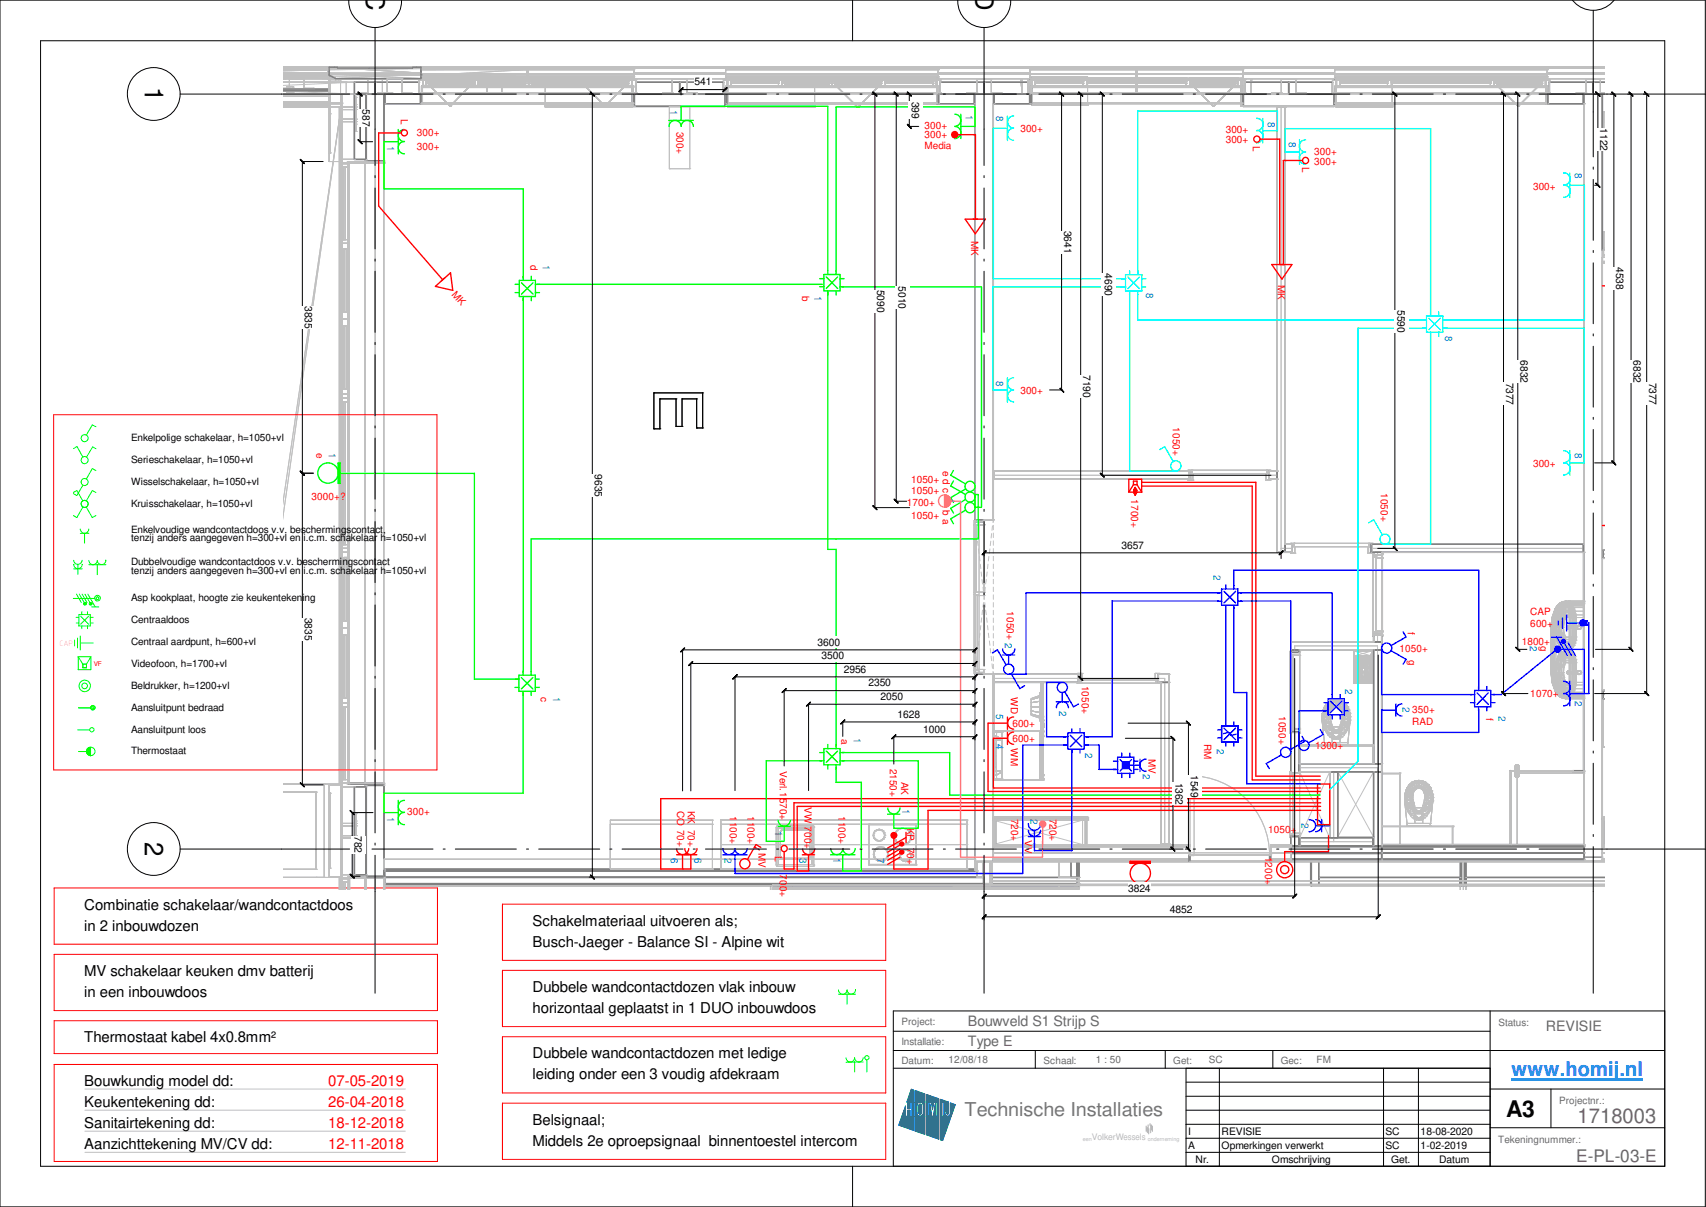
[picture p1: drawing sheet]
<svg xmlns="http://www.w3.org/2000/svg" width="420mm" height="297mm" viewBox="0 0 420 297" stroke-linecap="round" stroke-linejoin="round" font-family="sans-serif">
<defs><g id="words">
<g font-size="6.3">
<text x="35.7" y="21.4" transform="rotate(90 35.7 21.4)">1</text>
<text x="35.7" y="207.2" transform="rotate(90 35.7 207.2)">2</text>
</g>
<text font-size="5.6" x="371" y="274.9">A3</text>
<text font-size="5" fill="#0080ff" x="372.2" y="264.9">www.homij.nl</text>
<text font-size="5" fill="#676767" x="388.5" y="276.3">1718003</text>
<text font-size="4.7" fill="#767676" x="237.5" y="274.7">Technische Installaties</text>
<text font-size="4.3" fill="#676767" x="388.2" y="286">E-PL-03-E</text>
<g font-size="3.7">
<text x="20.7" y="223.9">Combinatie schakelaar/wandcontactdoos</text>
<text x="131.1" y="227.8">Schakelmateriaal uitvoeren als;</text>
<text x="20.7" y="229">in 2 inbouwdozen</text>
<text x="131.1" y="233">Busch-Jaeger - Balance SI - Alpine wit</text>
<text x="20.7" y="240.2">MV schakelaar keuken dmv batterij</text>
<text x="20.7" y="245.4">in een inbouwdoos</text>
<text x="131.1" y="244.1">Dubbele wandcontactdozen vlak inbouw</text>
<text x="131.1" y="249.3">horizontaal geplaatst in 1 DUO inbouwdoos</text>
<text x="20.7" y="256.5">Thermostaat kabel 4x0.8mm²</text>
<text x="131.1" y="260.5">Dubbele wandcontactdozen met ledige</text>
<text x="20.7" y="267.2">Bouwkundig model dd:</text>
<text x="131.1" y="265.6">leiding onder een 3 voudig afdekraam</text>
<text x="20.7" y="272.5">Keukentekening dd:</text>
<text x="20.7" y="277.6">Sanitairtekening dd:</text>
<text x="131.1" y="276.8">Belsignaal;</text>
<text x="131.1" y="282">Middels 2e oproepsignaal binnentoestel intercom</text>
<text x="20.7" y="282.8">Aanzichttekening MV/CV dd:</text>
</g>
<g font-size="3.7" fill="#f00">
<text x="80.9" y="267.2">07-05-2019</text>
<text x="80.9" y="272.5">26-04-2018</text>
<text x="80.9" y="277.6">18-12-2018</text>
<text x="80.9" y="282.8">12-11-2018</text>
</g>
<g font-size="3.5" fill="#676767">
<text x="238.4" y="252.4">Bouwveld S1 Strijp S</text>
<text x="238.4" y="257.3">Type E</text>
<text x="380.7" y="253.7">REVISIE</text>
</g>
<g font-size="2.5">
<text x="171.1" y="21">541</text>
<text x="89.3" y="26.9" transform="rotate(90 89.3 26.9)">587</text>
<text x="224.6" y="25.1" transform="rotate(90 224.6 25.1)">3</text>
<text x="224.6" y="26.5" transform="rotate(90 224.6 26.5)">99</text>
<text x="394.1" y="31.6" transform="rotate(90 394.1 31.6)">1122</text>
<text x="262.1" y="56.8" transform="rotate(90 262.1 56.8)">3641</text>
<text x="398.1" y="65.7" transform="rotate(90 398.1 65.7)">4538</text>
<text x="216.1" y="71.3" transform="rotate(90 216.1 71.3)">5090</text>
<text x="221.3" y="70.5" transform="rotate(90 221.3 70.5)">5010</text>
<text x="272.1" y="67.3" transform="rotate(90 272.1 67.3)">4</text>
<text x="272.1" y="68.7" transform="rotate(90 272.1 68.7)">690</text>
<text x="75.1" y="75.3" transform="rotate(90 75.1 75.3)">3835</text>
<text x="344.2" y="76.3" transform="rotate(90 344.2 76.3)">55</text>
<text x="344.2" y="79.1" transform="rotate(90 344.2 79.1)">90</text>
<text x="374.4" y="88.7" transform="rotate(90 374.4 88.7)">6832</text>
<text x="402.3" y="88.7" transform="rotate(90 402.3 88.7)">6832</text>
<text x="266.8" y="92.3" transform="rotate(90 266.8 92.3)">7190</text>
<text x="370.9" y="94.1" transform="rotate(90 370.9 94.1)">7377</text>
<text x="406.1" y="94.1" transform="rotate(90 406.1 94.1)">7377</text>
<text x="32.3" y="108.6">Enkelpolige schakelaar, h=1050+vl</text>
<text x="32.3" y="114">Serieschakelaar, h=1050+vl</text>
<text x="32.3" y="119.4">Wisselschakelaar, h=1050+vl</text>
<text x="146.5" y="116.7" transform="rotate(90 146.5 116.7)">9635</text>
<text x="32.3" y="124.8">Kruisschakelaar, h=1050+vl</text>
<text x="32.3" y="131.1">Enkelvoudige wandcontactdoos v.v. beschermingsconta</text>
<text x="92.5" y="131.1">ct,</text>
<text x="32.3" y="133.2">tenzij anders aangegeven h=300+vl en i.c.m. schakelaar h=1050+vl</text>
<text x="276.2" y="135">3657</text>
<text x="32.3" y="139.1">Dubbelvoudige wandcontactdoos v.v. beschermingscont</text>
<text x="32.3" y="141.2">tenzij anders aangegeven h=300+vl en i.c.m. schakelaar h=1050+vl</text>
<text x="92.8" y="139.1">act</text>
<text x="32.3" y="148">Asp kookplaat, hoogte zie keukentekening</text>
<text x="32.3" y="153.4">Centraaldoos</text>
<text x="75.1" y="152" transform="rotate(90 75.1 152)">3835</text>
<text x="32.3" y="158.7">Centraal aardpunt, h=600+vl</text>
<text x="201.3" y="158.9">3600</text>
<text x="32.3" y="164.1">Videofoon, h=1700+vl</text>
<text x="202.4" y="162.3">3500</text>
<text x="207.8" y="165.6">2956</text>
<text x="32.3" y="169.5">Beldrukker, h=1200+vl</text>
<text x="213.9" y="168.9">2350</text>
<text x="216.9" y="172.3">2050</text>
<text x="32.3" y="174.9">Aansluitpunt bedraad</text>
<text x="221.1" y="176.7">1628</text>
<text x="32.3" y="180.3">Aansluitpunt loos</text>
<text x="32.3" y="185.6">Thermostaat</text>
<text x="227.4" y="180.3">1000</text>
<text x="293.3" y="190.7" transform="rotate(90 293.3 190.7)">154</text>
<text x="289.5" y="192.6" transform="rotate(90 289.5 192.6)">1</text>
<text x="289.5" y="194" transform="rotate(90 289.5 194)">3</text>
<text x="289.5" y="195.4" transform="rotate(90 289.5 195.4)">6</text>
<text x="289.5" y="196.7" transform="rotate(90 289.5 196.7)">2</text>
<text x="293.3" y="194.9" transform="rotate(90 293.3 194.9)">9</text>
<text x="87.3" y="205.7" transform="rotate(90 87.3 205.7)">782</text>
<text x="277.8" y="219.5">3824</text>
<text x="288.1" y="224.6">4852</text>
<text x="292.6" y="279.2">I</text>
<text x="300.9" y="279.2">REVISIE</text>
<text x="341.2" y="279.2">SC</text>
<text x="349.9" y="279.2">18-08-2020</text>
<text x="292.6" y="282.7">A</text>
<text x="294.5" y="286.1">Nr.</text>
<text x="300.9" y="282.7">Opmerkingen verwerkt</text>
<text x="313.3" y="286.1">Omschrijving</text>
<text x="341.2" y="282.7">SC</text>
<text x="342.6" y="286.1">Get.</text>
<text x="349.9" y="282.7">1-02-2019</text>
<text x="354.5" y="286.1">Datum</text>
</g>
<g font-size="2.5" fill="#f00">
<text x="98.7" y="29.4" transform="rotate(90 98.7 29.4)">L</text>
<text x="102.7" y="33.4">300+</text>
<text x="166.6" y="32.4" transform="rotate(90 166.6 32.4)">300+</text>
<text x="227.7" y="31.7">300+</text>
<text x="227.7" y="34.1">300+</text>
<text x="251.3" y="32.5">300+</text>
<text x="301.9" y="32.8">300+</text>
<text x="301.9" y="35.3">300+</text>
<text x="308.6" y="35.9" transform="rotate(90 308.6 35.9)">L</text>
<text x="102.7" y="36.8">300+</text>
<text x="227.7" y="36.7">Media</text>
<text x="320.7" y="41.1" transform="rotate(90 320.7 41.1)">L</text>
<text x="323.7" y="38.1">300+</text>
<text x="323.7" y="40.7">300+</text>
<text x="377.6" y="46.7">300+</text>
<text x="239.2" y="59.3" transform="rotate(90 239.2 59.3)">MK</text>
<text x="130.7" y="65.1" transform="rotate(90 130.7 65.1)">d</text>
<text x="314.7" y="70.1" transform="rotate(90 314.7 70.1)">MK</text>
<text x="111.1" y="72.6" transform="rotate(48 111.1 72.6)">MK</text>
<text x="197.5" y="72.9" transform="rotate(90 197.5 72.9)">b</text>
<text x="251.3" y="96.9">300+</text>
<text x="288.9" y="105.2" transform="rotate(90 288.9 105.2)">1050+</text>
<text x="77.9" y="111.4" transform="rotate(90 77.9 111.4)">e</text>
<text x="224.4" y="118.8">1050+</text>
<text x="232.2" y="115.8" transform="rotate(90 232.2 115.8)">e d c</text>
<text x="377.6" y="115">300+</text>
<text x="76.8" y="123.1">3000+?</text>
<text x="223.3" y="124.4">1700+</text>
<text x="224.4" y="121.6">1050+</text>
<text x="232.2" y="125.6" transform="rotate(90 232.2 125.6)">b a</text>
<text x="278.6" y="122.8" transform="rotate(90 278.6 122.8)">1700+</text>
<text x="340.1" y="121.3" transform="rotate(90 340.1 121.3)">1050+</text>
<text x="224.4" y="127.6">1050+</text>
<text x="247.9" y="150.4" transform="rotate(90 247.9 150.4)">1050+ 2</text>
<text x="346.7" y="155.5" transform="rotate(90 346.7 155.5)">f</text>
<text x="376.9" y="154.2">600+</text>
<text x="376.9" y="151.4">CAP</text>
<text x="344.7" y="160.4">1050+</text>
<text x="374.8" y="158.6">1800+</text>
<text x="379.4" y="159" transform="rotate(90 379.4 159)">g</text>
<text x="347" y="162.4" transform="rotate(90 347 162.4)">g</text>
<text x="133.2" y="171.6" transform="rotate(90 133.2 171.6)">c</text>
<text x="248.9" y="171.4" transform="rotate(90 248.9 171.4)">WD</text>
<text x="266.4" y="168.7" transform="rotate(90 266.4 168.7)">1050+</text>
<text x="376.9" y="171.5">1070+</text>
<text x="249.3" y="178.9">600+</text>
<text x="315" y="176.2" transform="rotate(90 315 176.2)">1050+</text>
<text x="347.8" y="175.6">350+</text>
<text x="347.8" y="178.5">RAD</text>
<text x="366" y="176.7" transform="rotate(90 366 176.7)">f</text>
<text x="207.3" y="181.8" transform="rotate(90 207.3 181.8)">a</text>
<text x="248.9" y="184" transform="rotate(90 248.9 184)">WM</text>
<text x="249.3" y="182.6">600+</text>
<text x="296.6" y="183" transform="rotate(90 296.6 183)">RM</text>
<text x="323.9" y="184.2">1300+</text>
<text x="192" y="189.7" transform="rotate(90 192 189.7)">Verl.1570+</text>
<text x="219.2" y="189.1" transform="rotate(90 219.2 189.1)">2150+</text>
<text x="282.8" y="186.8" transform="rotate(90 282.8 186.8)">MV</text>
<text x="221.9" y="192.4" transform="rotate(90 221.9 192.4)">AK</text>
<text x="100.3" y="200.6">300+</text>
<text x="166.8" y="199.5" transform="rotate(90 166.8 199.5)">CO</text>
<text x="169.4" y="199.5" transform="rotate(90 169.4 199.5)">KK</text>
<text x="179.7" y="200.8" transform="rotate(90 179.7 200.8)">1100+</text>
<text x="184.1" y="200.8" transform="rotate(90 184.1 200.8)">1100+</text>
<text x="198.1" y="198.6" transform="rotate(90 198.1 198.6)">VW</text>
<text x="198.1" y="203.4" transform="rotate(90 198.1 203.4)">700+</text>
<text x="206.5" y="200.8" transform="rotate(90 206.5 200.8)">1100+</text>
<text x="223.4" y="203.7" transform="rotate(90 223.4 203.7)">KP</text>
<text x="249" y="201.5" transform="rotate(90 249 201.5)">720+</text>
<text x="258.4" y="201.5" transform="rotate(90 258.4 201.5)">720+</text>
<text x="166.8" y="204.2" transform="rotate(90 166.8 204.2)">70+</text>
<text x="169.4" y="204.2" transform="rotate(90 169.4 204.2)">70+</text>
<text x="186.8" y="209.8" transform="rotate(90 186.8 209.8)">MV</text>
<text x="223.4" y="208.6" transform="rotate(90 223.4 208.6)">70+</text>
<text x="252.4" y="206.8" transform="rotate(90 252.4 206.8)">VV</text>
<text x="312.3" y="205">1050+</text>
<text x="190.8" y="210.6" transform="rotate(90 190.8 210.6)">L</text>
<text x="192" y="215.2" transform="rotate(90 192 215.2)">700+</text>
<text x="311.6" y="210.9" transform="rotate(90 311.6 210.9)">1200+</text>
</g>
<g font-size="2.5" fill="#0080c0">
<text x="165" y="27.2" transform="rotate(90 165 27.2)">1</text>
<text x="237.8" y="28.2" transform="rotate(90 237.8 28.2)">1</text>
<text x="245.4" y="28.5" transform="rotate(90 245.4 28.5)">8</text>
<text x="312.2" y="29.9" transform="rotate(90 312.2 29.9)">8</text>
<text x="95.4" y="35.8" transform="rotate(90 95.4 35.8)">1</text>
<text x="317.5" y="35" transform="rotate(90 317.5 35)">8</text>
<text x="387.8" y="42.7" transform="rotate(90 387.8 42.7)">8</text>
<text x="133.7" y="65.1" transform="rotate(90 133.7 65.1)">1</text>
<text x="200.6" y="72.9" transform="rotate(90 200.6 72.9)">1</text>
<text x="282.3" y="72.2" transform="rotate(90 282.3 72.2)">8</text>
<text x="355.9" y="82.7" transform="rotate(90 355.9 82.7)">8</text>
<text x="245.4" y="93.7" transform="rotate(90 245.4 93.7)">8</text>
<text x="81" y="111.4" transform="rotate(90 81 111.4)">1</text>
<text x="387.8" y="111.5" transform="rotate(90 387.8 111.5)">8</text>
<text x="298.9" y="141.4" transform="rotate(90 298.9 141.4)">2</text>
<text x="376.8" y="159" transform="rotate(90 376.8 159)">2</text>
<text x="136.3" y="171.6" transform="rotate(90 136.3 171.6)">1</text>
<text x="331.3" y="169.6" transform="rotate(90 331.3 169.6)">2</text>
<text x="345.4" y="174" transform="rotate(90 345.4 174)">2</text>
<text x="387.8" y="172.5" transform="rotate(90 387.8 172.5)">2</text>
<text x="245.3" y="175.7" transform="rotate(90 245.3 175.7)">5</text>
<text x="260.8" y="174.9" transform="rotate(90 260.8 174.9)">2</text>
<text x="369.1" y="176.3" transform="rotate(90 369.1 176.3)">2</text>
<text x="210.3" y="181.7" transform="rotate(90 210.3 181.7)">1</text>
<text x="245.3" y="183" transform="rotate(90 245.3 183)">4</text>
<text x="267.3" y="185.2" transform="rotate(90 267.3 185.2)">2</text>
<text x="299.7" y="184.2" transform="rotate(90 299.7 184.2)">2</text>
<text x="281.5" y="190.4" transform="rotate(90 281.5 190.4)">2</text>
<text x="95.4" y="201.1" transform="rotate(90 95.4 201.1)">1</text>
<text x="222.2" y="199" transform="rotate(90 222.2 199)">1</text>
<text x="253.8" y="201.5" transform="rotate(90 253.8 201.5)">2</text>
<text x="320.5" y="202.4" transform="rotate(90 320.5 202.4)">2</text>
<text x="190.9" y="204.4" transform="rotate(90 190.9 204.4)">1</text>
<text x="165.2" y="211.2" transform="rotate(90 165.2 211.2)">6</text>
<text x="171.1" y="211.2" transform="rotate(90 171.1 211.2)">6</text>
<text x="178.4" y="211.2" transform="rotate(90 178.4 211.2)">2</text>
<text x="196.9" y="211.2" transform="rotate(90 196.9 211.2)">3</text>
<text x="205.3" y="211.2" transform="rotate(90 205.3 211.2)">1</text>
<text x="216" y="211.2" transform="rotate(90 216 211.2)">7</text>
</g>
<g font-size="2.5" fill="#676767">
<text x="222" y="252.3">Project:</text>
<text x="222" y="257.3">Installatie:</text>
<text x="369" y="252.6">Status:</text>
<text x="222" y="261.8">Datum:</text>
<text x="233.6" y="261.7">12/08/18</text>
<text x="257" y="261.8">Schaal:</text>
<text x="269.9" y="261.7">1 : 50</text>
<text x="289" y="261.8">Get:</text>
<text x="297.7" y="261.7">SC</text>
<text x="315.5" y="261.8">Gec:</text>
<text x="324.2" y="261.7">FM</text>
<text x="384" y="271.7">Projectnr.:</text>
<text x="369" y="281.3">Tekeningnummer.:</text>
</g>
<text font-size="2.2" fill="#bababa" x="268.9" y="280.7">VolkerWessels</text>
<text font-size="2" fill="#f00" x="14.6" y="158.9">CAP</text>
<text font-size="1.6" fill="#f00" x="23.1" y="163.9">VF</text>
<text font-size="1.4" fill="#bababa" x="282.7" y="280.7">onderneming</text>
</g></defs>
<g fill="none" stroke="#c0c0c0" stroke-width=".25">
<path d="M69.9 23.2h324.7M394.6 23.2h.1M394.6 23.2v41.4M394.6 64.6h.1M394.6 64.6h.7M320.1 189.9h.1M320.1 189.9h7.4M320.1 189.9v16.3M327.5 189.9h.1M327.5 189.9v16.3M329.5 189.9h.1M329.5 189.9h8.8"/>
<path d="M329.5 189.9v16M338.3 189.9h.1M338.3 189.9v16M189.7 217.5h.1M189.7 217.5h71.1M189.7 217.5v1.4M244.6 201.8h.1M244.6 207.9h.1M244.6 201.8h22M244.6 201.8v6.1M244.6 207.9h22M260.8 217.5h.1"/>
<path d="M260.8 217.5v1.4M266.6 207.9h.1M266.6 201.8h.1M266.6 201.8v6.1M320.1 206.2h.1M320.1 206.2h7.4M327.5 206.2h.1M329.5 205.9h.1M329.5 205.9h8.8M338.3 205.9h.1M394.6 201.8h.1M394.6 207.9h.1"/>
<path d="M394.6 201.8v6.1M394.6 201.8h.7M394.6 207.9h.7M20.9 268h78.9M20.9 273.2h78.9M20.9 278.4h78.9M20.9 283.6h78.9"/>
</g>
<path d="M13.3 218.5h94.4v13.9h-94.4zM13.3 234.9h94.4v13.8h-94.4zM13.3 251.2h94.4v8.1h-94.4zM13.3 262h94.4v23.8h-94.4z" fill="none" stroke="#f00" stroke-width=".25"/>
<path d="M390.1 23.2h4.5v187.7h-4.5z" fill="#fff"/>
<path d="M390.1 23.2h4.5v187.7h-4.5z" fill="none" stroke="#808080" stroke-width=".34"/>
<path d="M390.1 23.2h.1M394.6 23.2h.1M390.1 210.9h.1M394.6 210.9h.1" fill="none" stroke="#c0c0c0" stroke-width=".25"/>
<path d="M240.1 23.2h4.5v188.8h-4.5z" fill="#fff"/>
<path d="M240.1 23.2h4.5v104.7h-4.5zM240.1 165.9h4.5v46.1h-4.5z" fill="none" stroke="#808080" stroke-width=".34"/>
<path d="M240.1 23.2h.1M244.6 23.2h.1M240.1 127.9h.1M244.6 127.9h.1M240.1 165.9h.1M244.6 165.9h.1M240.1 212h.1M244.6 212h.1" fill="none" stroke="#c0c0c0" stroke-width=".25"/>
<path d="M90.2 23.2h4.4v16.4h-4.4z" fill="#fff"/>
<path d="M90.2 23.2h4.4v16.4h-4.4z" fill="none" stroke="#808080" stroke-width=".47"/>
<g fill="#c0c0c0">
<circle cx="94.6" cy="39.6" r=".17"/>
<circle cx="90.2" cy="39.6" r=".17"/>
<circle cx="90.2" cy="23.2" r=".17"/>
<circle cx="94.6" cy="23.2" r=".17"/>
</g>
<path d="M90.2 193.2h4.4v22.4h-4.4z" fill="#fff"/>
<path d="M90.2 193.2h4.4v22.4h-4.4z" fill="none" stroke="#808080" stroke-width=".47"/>
<g fill="#c0c0c0">
<circle cx="94.6" cy="215.6" r=".17"/>
<circle cx="90.2" cy="215.6" r=".17"/>
<circle cx="90.2" cy="193.2" r=".17"/>
<circle cx="94.6" cy="193.2" r=".17"/>
</g>
<g fill="none" stroke="#c0c0c0" stroke-width=".25">
<path d="M240.1 127.9l.1 .7M240.1 127.9v.6M240.1 129.3v1.1M240.1 131.2v1.1M240.1 133.1v1.1M240.1 135v1.1M240.1 136.9v1.1M240.1 138.8v1.1M240.1 127.9h.9M240.3 129.4l.1 1.1M240.5 131.3l.2 1.1M240.7 133.2l.2 1.1"/>
<path d="M241 135.1l.1 1.1M241.2 136.9l.1 1.1M241.4 138.8l.2 1.2M241.8 127.9h1.1M243.3 138.8l-.1 1.2M243.5 136.9l-.1 1.1M243.7 127.9h.9M243.8 135.1l-.1 1.1M244 133.2l-.1 1.1M244.2 131.3l-.1 1.1M244.4 129.4l-.1 1.1M244.6 127.9v.7"/>
<path d="M244.6 127.9v.6M244.6 129.3v1.1M244.6 131.2v1.1M244.6 133.1v1.1M244.6 135v1.1M244.6 136.9v1.1M244.6 138.8v1.1M240.1 140.7v1.1M240.1 142.6v1.1M240.1 144.5v1.1M240.1 146.4v1.1M240.1 148.3v1.1"/>
<path d="M240.1 150.2v1.1M240.1 152.1v1.1M240.1 154v1.1M240.1 155.9v1.1M240.1 157.8v1.1M240.1 159.7v1.1M240.9 159.6l-.2 1.1M241.1 157.7l-.1 1.1M241.3 155.8l-.1 1.1M241.6 154l-.2 1M241.6 140.8l.2 1M241.8 152.1l-.2 1.1"/>
<path d="M241.9 142.6l.1 1.1M242 150.2l-.1 1.1M242.1 144.5l.1 1.1M242.2 148.3l-.1 1.1M242.3 146.4l.1 1.1M242.4 146.4l-.1 1.1M242.5 148.3l.2 1.1M242.7 144.5l-.2 1.1M242.7 150.2l.2 1.1M242.9 142.6l-.2 1.1M243 152.1l.1 1.1M243.1 140.8l-.1 1"/>
<path d="M243.2 154l.1 1M243.4 155.8l.1 1.1M243.7 157.7l.1 1.1M243.9 159.6l.1 1.1M244.6 140.7v1.1M244.6 142.6v1.1M244.6 144.5v1.1M244.6 146.4v1.1M244.6 148.3v1.1M244.6 150.2v1.1M244.6 152.1v1.1M244.6 154v1.1"/>
<path d="M244.6 155.9v1.1M244.6 157.8v1.1M244.6 159.7v1.1M240.1 165.9h.9M240.1 161.6v1.1M240.1 163.5v1.1M240.1 165.4v.5M240.2 165.3l-.1 .6M240.4 163.4l-.1 1.1M240.7 161.5l-.2 1.1M241.8 165.9h1.1M243.7 165.9h.9"/>
<path d="M244.1 161.5l.1 1.1M244.3 163.4l.1 1.1M244.6 165.3v.6M244.6 161.6v1.1M244.6 163.5v1.1M244.6 165.4v.5M320.1 189.9l7.4 16.3M327.5 189.9l-7.4 16.3M329.5 189.9l8.8 16M338.3 189.9l-8.8 16M189.7 217.5l4.6 1.4M260.8 217.5l-4.6 1.4"/>
</g>
<path d="M156.2 23.2h22.4v3h-22.4z" fill="#fff"/>
<path d="M156.2 23.2h22.4v3h-22.4z" fill="none" stroke="#808080" stroke-width=".47"/>
<g fill="#c0c0c0">
<circle cx="178.6" cy="23.2" r=".17"/>
<circle cx="178.6" cy="26.2" r=".17"/>
<circle cx="156.2" cy="26.2" r=".17"/>
<circle cx="156.2" cy="23.2" r=".17"/>
</g>
<path d="M306.2 23.2h22.3v3h-22.3z" fill="#fff"/>
<path d="M306.2 23.2h22.3v3h-22.3z" fill="none" stroke="#808080" stroke-width=".47"/>
<g fill="#c0c0c0">
<circle cx="328.5" cy="23.2" r=".17"/>
<circle cx="328.5" cy="26.2" r=".17"/>
<circle cx="306.2" cy="26.2" r=".17"/>
<circle cx="306.2" cy="23.2" r=".17"/>
</g>
<path d="M395 27.6v2.5M395 32.1v2.5" fill="none" stroke="#c0c0c0" stroke-width=".25"/>
<path d="M394.6 34.6h.7M395 27.6v7" fill="none" stroke="#c0c0c0" stroke-width=".34"/>
<circle cx="395" cy="34.6" r=".17" fill="#c0c0c0"/>
<path d="M394.6 34.6h.4" fill="none" stroke="#c0c0c0" stroke-width=".34"/>
<g fill="#c0c0c0">
<circle cx="394.6" cy="34.6" r=".17"/>
<circle cx="394.6" cy="27.6" r=".17"/>
</g>
<path d="M394.6 27.6h.4" fill="none" stroke="#c0c0c0" stroke-width=".34"/>
<circle cx="395" cy="27.6" r=".17" fill="#c0c0c0"/>
<path d="M395.3 27.6h-.7v7M395 57.1v4M394.6 61.1h.7" fill="none" stroke="#c0c0c0" stroke-width=".34"/>
<path d="M395 57.1v4" fill="none" stroke="#c0c0c0" stroke-width=".25"/>
<circle cx="395" cy="61.1" r=".17" fill="#c0c0c0"/>
<path d="M394.6 61.1h.4" fill="none" stroke="#c0c0c0" stroke-width=".34"/>
<g fill="#c0c0c0">
<circle cx="394.6" cy="61.1" r=".17"/>
<circle cx="394.6" cy="57.1" r=".17"/>
</g>
<path d="M394.6 57.1h.4" fill="none" stroke="#c0c0c0" stroke-width=".34"/>
<circle cx="395" cy="57.1" r=".17" fill="#c0c0c0"/>
<path d="M395.3 57.1h-.7v4" fill="none" stroke="#c0c0c0" stroke-width=".34"/>
<g fill="none" stroke="#c0c0c0" stroke-width=".25">
<path d="M69.9 16.8h59.9M69.9 19.3h59.9M69.9 17.1h11.2M69.9 17h11.2M69.9 16.9h11.2h-11.2M69.9 16.5h59.9M69.9 18h33.8M69.9 18.3h59.9l-59.9 .6M69.9 18.2h59.9M69.9 18.7h11.2M69.9 18.9h11.2M69.9 16.7l13.2 .1"/>
<path d="M69.9 19.2l11.2 .1M69.9 18.6h11.2M69.9 17.9h11.2M69.9 18.1h11.2M81.1 19.3h.1M81.1 18.9h.1M81.1 17.1h.1M81.1 16.5h.1M81.1 18.2h.1M81.1 18h.1M81.1 17.9h.1M81.1 18.1h.1"/>
<path d="M81.1 16.5v9.8M81.1 16.5l2 .3M81.1 18.2l22.6 1.1M81.1 17.1l-11.2 .4M81.1 16.5l22.6 1.5M81.1 18l-11.2 1.4M83.1 16.8h.1M83.1 16.5h.1M83.1 16.5l.1 .3M83.1 16.5v.3M83.2 16.8h.1M101.6 16.8h.1"/>
<path d="M101.7 16.8h.1M101.7 16.5h.1M101.7 16.5v.3M101.7 16.5l-.1 .3M101.7 16.5l-18.5 .3M103.2 19.6h.1M103.2 19.6h53.4M103.2 19.6v3.2M103.7 19.3h.1M103.7 18.9h.1M103.7 16.5h.1M103.7 17.1h.1"/>
<path d="M103.7 17.1h26.1M103.7 17h26.1l-26.1 .1M103.7 16.5l26.1 .4h-26.1M103.7 18.9h26.1M103.7 16.5v2.8M103.7 16.5l26.1 .3M103.7 16.5l-2 .3M103.7 18.9l26.1 .4M103.7 18l-22.6 .2M103.7 18.2h.1M103.7 19.6h.1M103.7 19.6h52.3"/>
<path d="M103.7 19.5h52.3M103.7 18.2v1.4M103.9 19.5h.1M103.9 19.3h.1M103.9 19.5h52M103.9 19.3h52M103.9 19.3v.2M104.1 19.6h.1M104.1 19.6v3.2M104.2 19.5h.1M104.2 19.5v1.5M105 20h.1"/>
<path d="M105 19.7h.1M105 19.3h.1M105 20h11.6M105 19.7h24.4M105 19.3v1.9M105.6 19.7h.1M105.6 19.7v1.5M116.5 19.7h.1M116.5 19.7v1.5M116.6 20h.1M116.6 19.3h.1M116.6 19.3v1.7"/>
<path d="M117.1 19.7h.1M117.1 19.7v1.5M117.6 20h.1M117.6 19.3h.1M117.6 20h24.6M117.6 19.3v1.7M117.8 19.7h.1M117.8 19.7v1.5M128.7 19.7h.1M128.7 19.7v1.5M129.4 19.7h.1M129.4 19.3h.1"/>
<path d="M129.4 19.3v1.9M129.8 16.8h.1M129.8 19.3h.1M129.8 18.9h.1M129.8 17.1h.1M129.8 16.5h.1M129.8 17.1l-26.1 1.5 26.1 .1h-26.1l26.1 .2M129.8 16.5v2.8M129.8 16.5l-59.9 .2M129.8 16.5l-59.9 .8M130 16.8h.1M130 19.3h.1"/>
<path d="M130 18.9h.1M130 16.5h.1M130 17.1h.1M130 16.8h149.7M130 19.3h149.7M130 17.1h26.1M130 17h26.1M130 16.9h26.1M130 16.5h149.7M130 18.3h149.7M130 18.2h149.7M130 18.7h26.1"/>
<path d="M130 18.9h26.1M130 16.5v2.8M130.3 19.7h.1M130.3 19.3h.1M130.3 19.7h24.5M130.3 19.3v1.9M131 19.7h.1M131 19.7v1.5M142 19.7h.1M142 19.7v1.5M142.2 20h.1M142.2 19.3h.1"/>
<path d="M142.2 19.3v1.7M142.6 19.7h.1M142.6 19.7v1.5M143.1 20h.1M143.1 19.3h.1M143.1 20h11.7M143.1 19.3v1.7M143.3 19.7h.1M143.3 19.7v1.5M154.1 19.7h.1M154.1 19.7v1.5M154.8 20h.1"/>
<path d="M154.8 19.7h.1M154.8 19.3h.1M154.8 19.3v1.9M155.5 19.5h.1M155.5 19.5v1.5M155.7 19.6h.1M155.7 19.6v5.9M155.9 19.5h.1M155.9 19.3h.1M155.9 19.3v.2M156 19.6h.1M156 18.2h.1"/>
<path d="M156 18.2v1.4M156.1 19.3h.1M156.1 18.9h.1M156.1 17.1h.1M156.1 16.5h.1M156.1 18h22.6M156.1 16.5v2.8M156.6 19.6h.1M156.6 19.6v3.2M158.1 16.8h.1M158.1 16.5h.1M158.1 16.5v.3"/>
<path d="M158.1 16.5l.1 .3M158.2 16.8h.1M176.6 16.8h.1M176.7 16.8h.1M176.7 16.5h.1M176.7 16.5l-.1 .3M176.7 16.5v.3M178.2 19.6h.1M178.2 19.6h53.4M178.2 19.6v3.3M178.7 19.3h.1M178.7 18.9h.1"/>
<path d="M178.7 16.5h.1M178.7 17.1h.1M178.7 17.1h52.4M178.7 17h52.4M178.7 16.9h52.4M178.7 18.7h52.4M178.7 18.9h52.4M178.7 16.5v2.8M178.7 18.2h.1M178.7 19.6h.1M178.7 19.6h52.3M178.7 18.2v1.4"/>
<path d="M178.7 19.5h52.3M178.9 19.5h.1M178.9 19.3h.1M178.9 19.5h52M178.9 19.3h52M178.9 19.3v.2M179.1 19.6h.1M179.1 19.6l-.1 5.8M179.2 19.5h.1M179.2 19.5v1.7M180 20h.1M180 19.3h.1"/>
<path d="M180 20h11.7M180 19.3v1.9M191.7 20h.1M191.7 19.3h.1M191.7 19.3v1.9M192.7 20h.1M192.7 19.7h.1M192.7 19.3h.1M192.7 20h24.4M192.7 19.7h24.4M192.7 19.3v2.1M193.3 19.7h.1"/>
<path d="M193.3 19.7v1.7M204 19.7h.1M204 19.7v1.7M204.9 19.7h.1M204.9 19.7v1.7M205.8 19.7h.1M205.8 19.7v1.7M216.5 19.7h.1M216.5 19.7v1.7M217.1 20h.1M217.1 19.7h.1M217.1 19.3h.1"/>
<path d="M217.1 19.3v2.1M218.1 20h.1M218.1 19.3h.1M218.1 20h11.7M218.1 19.3v1.9M229.8 20h.1M229.8 19.3h.1M229.8 19.3v1.9M230.5 19.5h.1M230.5 19.5v1.7M230.7 19.6h.1M230.7 19.6v5.9"/>
<path d="M230.9 19.5h.1M230.9 19.3h.1M230.9 19.3v.2M231 19.6h.1M231 18.2h.1M231 18.2h-161.1h11.2M231 18.2v1.4M231.1 19.3h.1M231.1 18.9h.1M231.1 17.1h.1M231.1 16.5h.1M231.1 18.2h22.6"/>
<path d="M231.1 18h22.6M231.1 16.5v2.8M231.6 19.6h.1M231.6 19.6v3.3M233.1 16.8h.1M233.1 16.5h.1M233.1 16.5v.3M233.1 16.5l.1 .3M233.2 16.8h.1M251.5 19.3h.1M251.5 19.3l.2 3.9M251.6 16.8h.1"/>
<path d="M251.7 16.8h.1M251.7 19.3h.1M251.7 16.5h.1M251.7 16.5v.3M251.7 19.3v3.9M251.7 16.5l-.1 .3M253.2 19.6h.1M253.2 19.6h53.4M253.2 19.6v3.3M253.7 16.5h.1M253.7 17.1h.1M253.7 17.1h26"/>
<path d="M253.7 17h26M253.7 16.9h26M253.7 16.5v6.7M253.7 19.6h.1M253.7 18.2h.1M253.7 18.2h141.6M253.7 19.6h52.3M253.7 19.5h52.3M253.7 18.2v1.4M253.9 19.5h.1M253.9 19.3h.1M253.9 19.3v.2"/>
<path d="M253.9 19.5h52M253.9 19.3h52M254 19.6h.1M254 19.6v5.9M254.2 19.5h.1M254.2 19.5v1.7M255 20h.1M255 19.3h.1M255 19.3v1.9M255 20h11.7M266.7 20h.1M266.7 19.3h.1"/>
<path d="M266.7 19.3v1.9M267.7 20h.1M267.7 19.3h.1M267.7 20h24.4M267.7 19.3v1.9M279.7 16.8h.1M279.7 19.3h.1M279.7 17.1h.1M279.7 16.5h.1M279.7 16.5v6.7M280 16.8h.1M280 17.1h.1"/>
<path d="M280 16.5h.1M280 19.3h.1M280 16.8h115.3M280 19.3h115.3M280 16.5v6.7M280 17.1h26.1M280 17h26.1M280 16.9h26.1M280 16.5h115.3M280 18.3h115.3M280 18.2h115.3M292.1 20h.1"/>
<path d="M292.1 19.3h.1M292.1 19.3v1.9M293 19.3h.1M293 19.7h.1M293 19.3v2.1M293 19.7h11.8M293.1 20h.1M293.1 20h11.7M293.1 20v.5M293.7 19.7h.1M293.7 19.7v1.7M304.1 19.7h.1"/>
<path d="M304.1 19.7v1.7M304.8 20h.1M304.8 19.3h.1M304.8 19.7h.1M304.8 19.3v2.1M305.6 19.5h.1M305.6 19.5v1.7M305.7 19.6h.1M305.7 19.6v6.6M305.9 19.5h.1M305.9 19.3h.1M305.9 19.3v.2"/>
<path d="M306 19.6h.1M306 18.2h.1M306 18.2v1.4M306.1 16.5h.1M306.1 17.1h.1M306.1 16.5v6.7M306.1 18h22.6M306.6 19.6h.1M306.6 19.6v3.3M308.1 16.8h.1M308.1 16.5h.1M308.1 19.3h.1"/>
<path d="M308.1 16.5v.3M308.1 19.3v3.9M308.1 16.5l.1 .3M308.2 16.8h.1M308.3 19.3h.1M308.3 19.3l-.2 3.9M326.6 16.8h.1M326.7 16.8h.1M326.7 16.5h.1M326.7 16.5l-.1 .3M326.7 16.5v.3M328.2 19.6h.1"/>
<path d="M328.2 19.6h53.4M328.2 19.6v3.3M328.7 16.5h.1M328.7 19.3h.1M328.7 18.9h.1M328.7 17.1h.1M328.7 16.5v2.8M328.7 17.1h52.4M328.7 17h52.4M328.7 16.9h52.4M328.7 18.7h52.4M328.7 18.9h52.4"/>
<path d="M328.7 18.2h.1M328.7 19.6h.1M328.7 19.6h52.3M328.7 19.5h52.3M328.7 18.2v1.4M328.9 19.5h.1M328.9 19.3h.1M328.9 19.5h52M328.9 19.3h52M328.9 19.3v.2M329.1 19.6h.1M329.1 19.6v6.6"/>
<path d="M329.2 19.5h.1M329.2 19.5v1.7M330 20h.1M330 19.3h.1M330 20h11.7M330 19.3v1.9M341.7 20h.1M341.7 19.3h.1M341.7 19.3v1.9M342.7 20h.1M342.7 19.3h.1M342.7 20h24.4"/>
<path d="M342.7 19.3v1.9M367.1 19.3h.1M367.1 19.3v1.9M367.1 20h.1M368 20h.1M368 19.3h.1M368 19.7h.1M368 20h11.8M368 19.7h11.8M368 19.3v2.1M368.7 19.7h.1M368.7 19.7v1.7"/>
<path d="M379.1 19.7h.1M379.1 19.7v1.7M379.8 20h.1M379.8 19.3h.1M379.8 19.7h.1M379.8 19.3v2.1M380.6 19.5h.1M380.6 19.5v1.7M380.7 19.6h.1M380.7 19.6v5.9M380.9 19.5h.1M380.9 19.3h.1"/>
<path d="M380.9 19.3v.2M381 19.6h.1M381 18.2h.1M381.1 16.5h.1M381.1 19.3h.1M381.1 18.9h.1M381.1 17.1h.1M381.1 18h14.2M381.1 16.5l-.1 3.1M381.6 19.6h.1M381.6 19.6v3.3M383.1 16.8h.1"/>
<path d="M383.1 16.5h.1M383.1 16.5v.3M383.1 16.5l.1 .3M383.2 16.8h.1M69.9 20.2h15.4M69.9 23.2h15.4M69.9 26.3h11.2M69.9 26h11.2M69.9 26.2l11.2 .1M69.9 25.7h11.2M69.9 22.3h11.2M69.9 25.9h11.2"/>
<path d="M70.7 21.4l1.4-.1 .1 1.6h-1.5zM70.7 21.4h.1M70.7 22.8h.1M70.7 21.5h.1M70.7 21.5v1.4M70.7 22.9h1.4M70.8 22.9h.1M70.8 21.4h.1M70.8 21.4h1.3l.1 1.4M70.8 21.4l-.1 .1M72.1 22.9h.1M72.1 21.4h.1"/>
<path d="M72.2 21.5h.1M72.2 21.4h.1M81.1 26.3h.1M81.1 26h.1M81.1 25.7h.1M81.1 22.3h.1M81.1 21.9h.1M81.1 25.9h.1M83.8 40h.1M83.8 40v153M83.8 40h.2M84 40h.1"/>
<path d="M84 40v153M84.2 39.2h.1M84.2 39.2v154.4M84.2 39.2h5.7M85.3 23.2h.1M85.3 20.2h.1M85.3 20.2v3M85.6 39.9h.1M85.6 39.9v.2M85.6 39.9h8.9M85.9 39.9h.1M85.9 39.9v152.9"/>
<path d="M87.3 23.2h.1M87.3 20.2h.1M87.3 23.2h15.9M89.9 39.2h.1M89.9 39.9h.1M89.9 39.2v.7M92.4 23.2h.1M92.4 20.2h.1M94.5 39.9h.1M94.5 39.9v152.8M103.2 22.8h.1M103.2 23.2h.1"/>
<path d="M103.2 20.2h.1M103.2 22.8h53.4M103.8 22.8h.1M103.8 21.2h.1M103.8 21.2h52.1M103.8 21.2v1.6M103.8 21.5h.1M103.8 25.4h.1M103.8 25.5h.1M103.8 21.2v4.3M103.8 25.5h52.1M103.8 21.5h52.1"/>
<path d="M103.8 25.4h52.1M104 21.5h.1M104 25.4h.1M104 21.2h.1M104 21.2v4.2M104.1 21.2h.1M104.1 22.8h.1M104.2 21h.1M104.2 21h51.3M105 20.5h.1M105 21.2h.1M105 21h.1"/>
<path d="M105 20.5h11.6M105.6 21h.1M105.6 21.2h.1M105.6 20.1h.1M105.6 21h11M105.6 20.1h11M105.6 21l5.3 5.2M105.7 21h.1M105.7 20.1h.1M105.7 20.8h.1M105.7 20.4h.1M105.7 20.8h10.9"/>
<path d="M105.7 20.4h10.9M105.7 21l5.2 5.2M105.7 20.1v.9M110.9 26.2h.1M116 21h.1M116 21l-5.1 5.2M116.5 21.2h.1M116.6 21h.1M116.6 20.1h.1M116.6 20.8h.1M116.6 20.4h.1M116.6 20.5h.1"/>
<path d="M117.1 21.2h.1M117.6 20.5h.1M117.6 21h.1M117.6 20.5h24.6M117.8 21.2h.1M117.8 21h10.9M117.8 20.1h10.9M117.8 20.1h.1M117.8 21h.1M117.8 20.8h.1M117.8 20.4h.1M117.8 20.8h10.9"/>
<path d="M117.8 20.4h10.9M128.7 21.2h.1M128.7 20.1h.1M128.7 21h.1M128.7 20.8h.1M128.7 20.4h.1M129.4 21.2h.1M129.4 21h.1M130.3 21.2h.1M130.3 21h.1M131 21.2h.1M131 21h.1"/>
<path d="M131 20.1h.1M131 20.8h.1M131 20.4h.1M131 21h11M131 20.1h11M131 20.8h10.9M131 20.4h10.9M134.3 25.5h.1M134.3 25.4h.1M134.3 25.4v.1M134.3 25.4l21.4 .1M141.9 21h.1"/>
<path d="M141.9 20.1h.1M141.9 20.8h.1M141.9 20.4h.1M141.9 20.1v.9M142 21.2h.1M142 21h.1M142 20.1h.1M142.2 20.5h.1M142.2 21h.1M142.6 21.2h.1M143.1 20.5h.1M143.1 21h.1"/>
<path d="M143.1 20.5h11.7M143.2 20.1h.1M143.2 21h.1M143.2 20.8h.1M143.2 20.4h.1M143.2 21h10.9M143.2 20.1h10.9M143.2 20.8h10.9M143.2 20.4h10.9M143.3 21.2h.1M143.8 21h.1M143.8 21l5.2 5.2"/>
<path d="M149 26.2h.1M154.1 21h.1M154.1 21.2h.1M154.1 20.1h.1M154.1 20.8h.1M154.1 20.4h.1M154.1 21l-5.1 5.2M154.8 20.5h.1M154.8 21.2h.1M154.8 21h.1M155.5 21h.1M155.7 21.2h.1"/>
<path d="M155.7 22.8h.1M155.7 21.5h.1M155.7 25.5h.1M155.7 25.4h.1M155.7 25.4l-21.4 .1M155.9 21.5h.1M155.9 21.2h.1M155.9 25.5h.1M155.9 25.4h.1M155.9 25.4v.1M155.9 25.4l-52.1 .1M155.9 22.8h.1"/>
<path d="M155.9 21.2v1.6M156.6 22.8h.1M156.6 23.2h.1M156.6 20.2h.1M156.6 23.2h21.6M167.4 23.2h.1M167.4 20.2h.1M178.2 22.9h.1M178.2 23.2h.1M178.2 20.2h.1M178.2 22.9h53.4M178.8 22.9h.1"/>
<path d="M178.8 21.2h.1M178.8 21.2h52.1M178.8 21.2v1.7M178.9 21.2h.1M178.9 21.5h.1M178.9 25.4h.1M178.9 25.5h.1M178.9 21.2v4.3M178.9 25.5h52M178.9 21.2h52M178.9 21.5h52M178.9 25.4h52"/>
<path d="M179 21.5h.1M179 25.4h.1M179 21.2h.1M179.1 21.2h.1M179.1 22.9h.1M179.2 21.2h.1M179.2 25.5h.1M179.2 25.4h.1M179.2 25.4v.1M179.2 25.4l21.4 .1M180 20.5h.1M180 21.2h.1"/>
<path d="M180 20.5h11.7M191.7 20.5h.1M191.7 21.2h.1M192.7 20.5h.1M192.7 21.4h.1M192.7 21.2h.1M192.7 21.4h24.4M192.7 20.5h24.4M193.3 21h.1M193.3 20.1h.1M193.3 20.8h.1M193.3 20.4h.1"/>
<path d="M193.3 21.4h.1M193.3 21h10.7M193.3 20.1h10.7M193.3 20.8h10.7M193.3 20.4h10.7M200.6 25.5h.1M200.6 25.4h.1M200.6 25.4v.1M200.6 25.4l-21.4 .1M204 21.4h.1M204 21h.1M204 20.1h.1"/>
<path d="M204 20.8h.1M204 20.4h.1M204 20.1v.9M204.9 21.4h.1M205.7 20.1h.1M205.7 21h.1M205.7 21h10.8M205.7 20.1h10.8M205.7 20.1v.9M205.7 20.8h.1M205.7 20.4h.1M205.7 20.8h10.7"/>
<path d="M205.7 20.4h10.7M205.8 21.4h.1M206 21.2h.1M206 21.2l5.3 5.2M206 21.2l5.3 5.3M211.3 26.5h.1M211.3 26.4h.1M216.4 20.1h.1M216.4 21h.1M216.4 20.8h.1M216.4 20.4h.1M216.4 21.2l-5.1 5.2"/>
<path d="M216.5 21.2h.1M216.5 21.4h.1M216.5 21.2l-5.2 5.3M217.1 20.5h.1M217.1 21.4h.1M217.1 21.2h.1M218.1 20.5h.1M218.1 21.2h.1M218.1 20.5h11.7M229.8 20.5h.1M229.8 21.2h.1M230.5 21.2h.1"/>
<path d="M230.7 21.2h.1M230.7 22.9h.1M230.7 21.5h.1M230.7 25.4h.1M230.9 21.5h.1M230.9 21.2h.1M230.9 25.5h.1M230.9 25.4h.1M230.9 21.2v.3M230.9 25.4v.1M230.9 25.4l-52 .1M230.9 22.9h.1"/>
<path d="M230.9 21.2v1.7M231.6 22.9h.1M231.6 23.2h.1M231.6 20.2h.1M231.6 23.2h48.1M242.4 20.2h.1M242.4 23.2h.1M244.6 25.5h.1M244.6 25.5h61.3M244.6 25.5v102.4M251.7 23.2h.1M253.2 22.9h.1"/>
<path d="M253.2 20.2h.1M253.2 23.2h.1M253.2 22.9h53.4M253.7 23.2h.1M253.8 22.9h.1M253.8 21.2h.1M253.8 21.5h.1M253.8 25.5h.1M253.8 25.4h.1M253.8 21.2h52.1M253.8 21.2v4.3M253.8 21.5h52.1"/>
<path d="M253.8 25.4h52.1M254 21.2h.1M254 22.9h.1M254 21.5h.1M254 25.5h.1M254 25.4h.1M254.2 21.2h.1M255 20.5h.1M255 21.2h.1M255 20.5h11.7M266.7 20.5h.1M266.7 21.2h.1"/>
<path d="M267.7 20.5h.1M267.7 21.2h.1M267.7 20.5h24.4M267.8 25.5h.1M267.8 25.4h.1M267.8 25.4v.1M279.7 23.2h.1M280 23.2h.1M280 23.2h48.2M292.1 20.5h.1M292.1 21.2h.1M293 21.2h.1"/>
<path d="M293 21.4h.1M293 21.4h11.8M293.1 20.5h.1M293.1 20.5h11.7M293.6 21h.1M293.6 21l5.3 5.2M293.7 21.4h.1M293.7 20.1h.1M293.7 21h.1M293.7 21h10.3M293.7 20.1h10.3M293.8 20.1h.1"/>
<path d="M293.8 21h.1M293.8 20.8h.1M293.8 20.4h.1M293.8 20.1v.9M293.8 20.8h10.2M293.8 20.4h10.2M298.9 26.2h.1M304 20.1h.1M304 21h.1M304 20.8h.1M304 20.4h.1M304 20.1v.9"/>
<path d="M304.1 21.4h.1M304.1 21h.1M304.1 21l-5.2 5.2M304.8 20.5h.1M304.8 21.2h.1M304.8 21.4h.1M305.6 21.2h.1M305.7 21.2h.1M305.7 22.9h.1M305.7 21.5h.1M305.7 25.4h.1M305.7 26.2h.1"/>
<path d="M305.7 26.2h23.4M305.9 21.5h.1M305.9 21.2h.1M305.9 25.5h.1M305.9 25.4h.1M305.9 21.2v.3M305.9 25.4v.1M305.9 22.9h.1M305.9 21.2v1.7M306.1 23.2h.1M306.6 22.9h.1M306.6 20.2h.1"/>
<path d="M306.6 23.2h.1M308.1 23.2h.1M314.5 26.3h.1M314.5 26.3h2M314.5 26.3v89.6M315.5 26.3v109.6M316.5 26.3h.1M316.5 26.3v107.6M317.4 20.2h.1M317.4 23.2h.1M328.2 22.9h.1M328.2 23.2h.1"/>
<path d="M328.2 20.2h.1M328.2 22.9h53.4M328.8 22.9h.1M328.8 21.2h.1M328.8 21.2h52.2M328.8 21.2v1.7M328.8 21.5h.1M328.8 25.4h.1M328.8 25.5h.1M328.8 25.5h61.3M328.8 21.2h52.1M328.8 21.5h52.1"/>
<path d="M328.8 21.2v4.3M328.8 25.4h52.1M329.1 21.2h.1M329.1 22.9h.1M329.1 21.5h.1M329.1 25.5h.1M329.1 25.4h.1M329.1 26.2h.1M329.1 25.4l13.8 .1M329.2 21.2h.1M330 20.5h.1M330 21.2h.1"/>
<path d="M330 20.5h11.7M341.7 20.5h.1M341.7 21.2h.1M342.7 20.5h.1M342.7 21.2h.1M342.7 20.5h24.4M342.9 25.5h.1M342.9 25.4h.1M342.9 25.4v.1M342.9 25.4l-13.8 .1M367.1 21.2h.1M367.1 20.5h.1"/>
<path d="M368 20.5h.1M368 21.2h.1M368 21.4h.1M368 21.4h11.8M368 20.5h11.8M368.6 21h.1M368.6 21l5.3 5.2M368.7 21.4h.1M368.7 20.1h.1M368.7 21h.1M368.7 20.8h.1M368.7 20.4h.1"/>
<path d="M368.7 21h10.4M368.7 20.1h10.4M368.7 20.8h10.4M368.7 20.4h10.4M373.9 26.2h.1M379.1 20.1h.1M379.1 21h.1M379.1 20.8h.1M379.1 20.4h.1M379.1 20.1v.9M379.1 21l-5.2 5.2M379.1 21.4h.1"/>
<path d="M379.8 20.5h.1M379.8 21.2h.1M379.8 21.4h.1M380.6 21.2h.1M380.7 21.2h.1M380.7 22.9h.1M380.7 21.5h.1M380.7 25.4h.1M380.7 25.5h.1M380.9 21.5h.1M380.9 21.2h.1M380.9 25.5h.1"/>
<path d="M380.9 25.4h.1M380.9 21.2v.3M380.9 25.4v.1M380.9 25.4l-52.1 .1M381 22.9h.1M381 21.2h.1M381 21.2v1.7M381.6 22.9h.1M381.6 23.2h.1M381.6 20.2h.1M381.6 23.2h13.7M390.1 25.5h.1"/>
<path d="M390.1 25.5v110.4M392.4 23.2h.1M392.4 20.2h.1M394.6 23.2h.1M394.6 23.2v38.3M394.7 23.2h.1M394.7 23.2v41.4M83.8 59.9h.1M83.8 41.1h.1M83.8 59h.1M83.8 59.9h2M83.8 41.1h2"/>
<path d="M83.8 59h2M84 40.3h.1M84 40.3h1.8M84.2 40.1h.1M84.2 40.1h10.3M84.2 59.9h.1M84.2 59.9v37M84.5 59h.1M84.5 41.1h.1M84.5 41.1v17.9M85 59h.1M85 41.1h.1"/>
<path d="M85 41.1v17.9M85.6 40.1h.1M85.8 40.3h.1M85.8 59.9h.1M85.8 41.1h.1M85.8 59h.1M85.8 40.1h.1M85.8 40.1v152.7M85.9 40.1h.1M89.9 40.1h.1M89.9 40.1v152.7M90 40.1h.1"/>
<path d="M90 40.1v152.6M92.4 40.1h.1M92.4 40.1v152.7M94.5 40.1h.1M84.2 78.4h.1M84.2 76.7h.1M84.2 61.2h.1M84.2 76.7h1.6M84.2 61.2h1.6M84.2 78.4h1.6M84.7 76.7h.1M84.7 61.2h.1"/>
<path d="M84.7 61.2v15.5M84.9 76.7h.1M84.9 61.2h.1M84.9 61.2v15.5M85.3 61.2h.1M85.3 76.7h.1M85.3 61.2v15.5M85.5 76.7h.1M85.5 61.2h.1M85.5 61.2v15.5M85.8 78.4h.1M85.8 76.7h.1"/>
<path d="M85.8 61.2h.1M394.6 63.3h.1M394.6 64.6h.7M394.6 63.3v74M394.6 63.3h.7M394.6 64.3h.1M394.6 64.6h.1M394.6 61.5h.1M394.6 64.3h.7M394.7 64.6h.1M394.7 63.3h.1M394.9 61.5h.1"/>
<path d="M394.9 62.7h.1M394.9 61.5h.4M394.9 62.7h.4M394.9 61.5v1.2M83.8 97.9h.1M83.8 98.9h.1M83.8 96.9h.1M83.8 98.9h2M83.8 96.9h2M84 97.9h.1M84.2 96.9h.1M84.2 80.1h.1"/>
<path d="M84.2 95.7h.1M84.2 95.7h1.6M84.2 80.1h1.6M84.5 98.9h.1M84.5 98.9v35.1M84.7 95.7h.1M84.7 80.1h.1M84.7 80.2h.1M84.7 80.1v15.6M84.7 95.7h.8M84.7 80.2h.8M84.9 95.7h.1"/>
<path d="M84.9 80.2h.1M84.9 80.2v15.5M85 98.9h.1M85 98.9v35.1M85.3 80.2h.1M85.3 95.7h.1M85.3 80.2v15.5M85.5 95.7h.1M85.5 80.1h.1M85.5 80.2h.1M85.5 80.1v15.6M85.8 97.9h.1"/>
<path d="M85.8 98.9h.1M85.8 96.9h.1M85.8 80.1h.1M85.8 95.7h.1M85.8 97.9h-2M244.8 117.9h.1M244.8 115.9h.1M244.8 117.9h48M244.8 115.9h48M244.8 117h48M244.8 115.9v2M292.6 118.1h.1"/>
<path d="M292.6 115.7h.1M292.6 115.9h.1M292.6 117.9h.1M292.6 118.1h1M292.6 115.7v.2M292.6 117.9v.2M292.6 115.7h20.2M292.8 115.9h.1M292.8 117.9h.1M292.8 115.9v2M293.4 116.5h.1M293.4 115.7h.1"/>
<path d="M293.4 116.5h18.6M293.4 115.7v.8M293.6 118.1h.1M293.6 116.5h.1M293.6 116.5v1.6M311.8 118.1h.1M311.8 116.5h.1M311.8 118.1h1M311.8 116.5v1.6M312 116.5h.1M312 115.7h.1M312 115.7v.8"/>
<path d="M312.5 117.9h.1M312.5 115.9h.1M312.5 117.9h2M312.5 115.9h2M312.5 115.9v2M312.5 117h2M312.8 118.1h.1M312.8 117.9h.1M312.8 115.9h.1M312.8 115.7h.1M312.8 115.7v.2M312.8 117.9v.2"/>
<path d="M314.5 117.9h.1M314.5 115.9h.1M314.5 117.9v18M83.8 134h.1M83.8 135h.1M83.8 135.9h.1M83.8 135h2M83.8 134h2M83.8 135.9h2M84 135h.1M84.2 135.9h.1M84.2 137.2h.1"/>
<path d="M84.2 137.2h1.6M84.2 135.9v37.1M84.5 134h.1M84.7 137.2h.1M84.7 137.2v15.5M84.9 137.2h.1M84.9 137.2v15.5M85 134h.1M85.3 137.2h.1M85.3 137.2v15.5M85.5 137.2h.1M85.5 137.2v15.5"/>
<path d="M85.8 135h.1M85.8 134h.1M85.8 135.9h.1M85.8 137.2h.1M239.9 128.1h.1M239.9 129.2h.1M239.9 128.1h.2M239.9 128.1v37.6M239.9 129.2h2.4M240.1 128.4h.1M240.1 128.1h.1M240.1 127.9h.1"/>
<path d="M240.1 137.4h.1M240.1 127.9v38M240.1 128.4h2M240.1 127.9h4.5M240.2 129.2h.1M240.2 129.2v16.6M240.4 129.2h.1M240.4 129.2v16.6M241.1 127.9v38M242.1 128.1h.1M242.1 128.4h.1M242.1 127.9h.1"/>
<path d="M242.1 128.1h.2M242.1 128.1v.3M242.3 129.2h.1M242.3 128.1h.1M242.3 128.1v18.5M244.6 127.9h.1M314.5 135.9h.1M314.5 135.9h3.6M315.5 135h2.6M316.5 135.9h.1M316.5 133.9h.1M316.5 133.9h1.6"/>
<path d="M317.9 136.1h.1M317.9 133.7h.1M317.9 133.9h.1M317.9 135.9h.1M317.9 133.7h20.2M317.9 136.1h1M317.9 133.7v.2M317.9 135.9v.2M318.1 133.9h.1M318.1 135.9h.1M318.1 133.9v2M318.7 134.5h.1"/>
<path d="M318.7 133.7h.1M318.7 134.5h18.6M318.7 133.7v.8M318.9 136.1h.1M318.9 134.5h.1M318.9 134.5v1.6M337.1 136.1h.1M337.1 134.5h.1M337.1 136.1h1M337.1 134.5v1.6M337.3 134.5h.1M337.3 133.7h.1"/>
<path d="M337.3 133.7v.8M337.8 133.9h.1M337.8 135.9h.1M337.8 135h52.1M337.8 135.9h.5M337.8 133.9h52.1M337.8 133.9v2M338.1 136.1h.1M338.1 133.7h.1M338.1 133.9h.1M338.1 135.9h.1M338.1 137.1h.1"/>
<path d="M338.1 136.3h.1M338.1 133.7v.2M338.1 135.9v.2M338.1 136.3v20.2M338.1 137.1h.8M338.1 136.3h.2M338.3 136.3h.1M338.3 136.6h.1M338.3 135.9h.1M338.3 135.9v.7M338.3 136.6h2M338.9 137.3h.1"/>
<path d="M338.9 137.1h.1M338.9 137.3h1.6M338.9 137.1v18.6M339.3 135.9v.7M340.3 136.6h.1M340.3 136.3h.1M340.3 135.9h.1M340.3 135.9h49.8M340.3 136.3h.2M340.3 136.3v20.2M340.5 136.3h.1M340.5 137.3h.1"/>
<path d="M340.5 136.3v20.2M389.9 133.9h.1M389.9 135.9h.1M389.9 133.9v2M390.1 135.9h.1M394.6 137.3h.1M394.6 137.3h.2M394.8 137.3h.1M394.8 135.3h.1M394.8 136.4h.5M394.8 135.3v2M394.8 135.3h.5"/>
<path d="M84.2 154.5h.1M84.2 152.7h.1M84.2 156.2h.1M84.2 152.7h1.6M84.2 156.2h1.6M84.2 154.5h1.6M84.7 152.7h.1M84.7 156.2h.1M84.7 156.2v15.5M84.7 156.2h.8M84.9 152.7h.1M84.9 156.2h.1"/>
<path d="M84.9 156.2v15.5M85.3 152.7h.1M85.3 156.2h.1M85.3 156.2v15.5M85.5 152.7h.1M85.5 156.2h.1M85.5 156.2v15.5M85.8 154.5h.1M85.8 152.7h.1M85.8 156.2h.1M239.9 146.3h.1M239.9 145.8h.1"/>
<path d="M239.9 146.3h.8M239.9 145.8h2.4M240.2 145.8h.1M240.4 145.8h.1M240.7 146.6h.1M240.7 146.3h.1M240.7 146.6h1.6M240.7 146.3v18.7M242.3 146.6h.1M242.3 145.8h.1M317.9 159.9h.1M317.9 157.9h.1"/>
<path d="M317.9 157.9v2.7M317.9 157.9h20.4M319.9 159.9h.1M319.9 159.9v.7M319.9 159.9h18.4M338.1 155.7h.1M338.1 156.5h.1M338.1 156.5h.2M338.1 155.7h.8M338.3 156.5h.1M338.3 156.2h.1M338.3 157.9h.1"/>
<path d="M338.3 159.9h.1M338.3 156.2v1.7M338.3 159.9v28.1M338.3 156.2h2M338.9 155.7h.1M338.9 155.5h.1M338.9 155.5h1.6M339.3 156.2v1.7M340.3 156.2h.1M340.3 156.5h.1M340.3 157.9h.1M340.3 159.9h.1"/>
<path d="M340.3 159.9v28.1M340.3 156.5h.2M340.5 155.5h.1M340.5 156.5h.1M83.8 173h.1M83.8 173.9h.1M83.8 173h2M83.8 173.9h2M84.2 173h.1M84.2 171.7h.1M84.2 171.7h1.6M84.5 173.9h.1"/>
<path d="M84.5 173.9v18M84.7 171.7h.1M84.9 171.7h.1M85 173.9h.1M85 173.9v18M85.3 171.7h.1M85.5 171.7h.1M85.8 173h.1M85.8 173.9h.1M85.8 171.7h.1M239.9 165h.1M239.9 165.7h.1"/>
<path d="M239.9 165h.8M239.9 165.7h.2M240.1 165.7h.1M240.1 165.5h.1M240.1 165.9h.1M240.1 165.5h2M240.1 165.9h4.5M240.7 165h.1M240.7 164.8h.1M240.7 164.8h1.6M242.1 165.5h.1M242.1 165.7h.1"/>
<path d="M242.1 165.9h.1M242.1 165.5v.2M242.1 165.7h.2M242.3 165.7h.1M242.3 164.8h.1M242.3 164.8v.9M244.6 165.9h.1M244.6 165.9v42M244.8 165.9h.1M244.8 167.9h.1M244.8 180h.1M244.8 165.9h20.8"/>
<path d="M244.8 167.9h20.8M244.8 167h20.8M244.8 165.9v26M244.8 180h12M254 173.9h2.8M254 175l2.4 .3M254 175.7l2.4 .6M256 171h.8M256 172.3h.8M256 175.7h.8M256 176.9h.8M256.2 180h.1"/>
<path d="M256.2 180v11.9M256.4 167.9h.1M256.4 180h.1M256.4 167.9v12.1M256.4 171.2l-2.4 .7v4.1l2.4 .7M256.4 171.6l-2.4 .6M256.4 172.6l-2.4 .3M256.8 180h.1M256.8 167.9h.1M256.8 178.9h.1M256.8 178.6h.1M256.8 178.1h.1"/>
<path d="M256.8 177.3h.1M256.8 167.9v24M256.8 170.5h-.8v6.9h.8M256.8 176.4h.2M256.8 178.6h.2M256.8 176.1h.2v.5h-.2M256.8 176.9h.2v.4M256.8 177.8h.2v.3M256.8 178.8h.2M256.8 178.9h.2M256.8 177.8h.2M256.8 178h.2"/>
<path d="M256.8 178.1h.2M256.8 177h.2M256.8 177.2h.2M256.8 177.3h.2M256.8 176.2h.2M256.8 176.5h.2M257 178.9h.1M257 178.6h.1M257 178.1h.1M257 177.3h.1M257 178.6v.3M265.3 165.7h.1"/>
<path d="M265.3 165.9h.1M265.3 167.9h.1M265.3 168.1h.1M265.3 165.7h1M265.3 168.1h20.2M265.3 165.7v.2M265.3 167.9v.2M265.6 165.9h.1M265.6 167.9h.1M265.6 165.9v2M266.1 167.3h.1M266.1 168.1h.1"/>
<path d="M266.1 167.3h18.6M266.1 167.3v.8M266.3 165.7h.1M266.3 167.3h.1M266.3 165.7v1.6M284.5 165.7h.1M284.5 167.3h.1M284.5 165.7h1M284.5 165.7v1.6M284.7 167.3h.1M284.7 168.1h.1M284.7 167.3v.8"/>
<path d="M285.3 167.9h.1M285.3 165.9h.1M285.3 165.9h2.6M285.3 165.9v2M285.3 167.9h.6M285.3 167h1.6v40.6M285.5 165.7h.1M285.5 168.1h.1M285.5 167.9h.1M285.5 165.9h.1M285.5 165.7v.2M285.5 167.9v.2"/>
<path d="M285.9 167.9h.1M285.9 167.9v39.7M287.9 165.9h.1M287.9 167.9h.1M287.9 165.9v41.7M317.7 179.7h.1M317.7 160.3h.1M317.7 161.1h.1M317.7 160.3v20.2M317.7 179.7h.8M317.7 161.1h.8M317.7 160.3h.2"/>
<path d="M317.9 160.6h.1M317.9 160.3h.1M317.9 160.6h2M318.5 179.5h.1M318.5 179.7h.1M318.5 161.1h.1M318.5 161.3h.1M318.5 161.1v18.6M318.5 179.5h1.6M318.5 161.3h1.6M318.9 160.6v-1.6h20.4v29M319.9 160.3h.1"/>
<path d="M319.9 160.6h.1M319.9 160.3h.2M320.1 179.5h.1M320.1 160.3h.1M320.1 161.3h.1M320.1 160.3v20.2M394.6 170h.1M394.6 170v37.9M394.6 170h.7M394.8 172h.1M394.8 170h.1M394.8 172h.5"/>
<path d="M394.8 170v13.9M394.8 170.9h.5M83.8 193h.1M83.8 191.9h.1M83.8 193h.2M83.8 191.9h2M84 192.6h.1M84 193h.1M84 192.6h1.8M84.2 192.8h.1M84.2 193.6h.1M84.2 192.8h8.2"/>
<path d="M84.2 193.6h5.7M84.5 191.9h.1M85 191.9h.1M85.6 192.8h.1M85.6 193h.1M85.6 192.8v.2M85.6 193h4.3M85.8 192.6h.1M85.8 191.9h.1M85.8 192.8h.1M85.9 192.8h.1M85.9 193h.1"/>
<path d="M85.9 193h8.6M89.9 193.6h.1M89.9 193h.1M89.9 192.8h.1M89.9 193v.6M90 192.7h.1M90 192.7h4.5M92.4 192.8h.1M94.5 192.8h.1M94.5 193h.1M94.5 192.7h.1M244.8 191.9h.1"/>
<path d="M244.8 191.8h.1M244.8 180.2h.1M244.8 191.9h12M244.8 189.8h2M244.8 191.8h2M244.8 180.2h2M244.8 182.1h2M244.8 181.1h.6l1.4 .8M244.8 188.8h.5M244.8 186h.5M244.8 183h.5M245.3 186v2.8"/>
<path d="M245.3 188.8l.1 3M245.3 183v3M245.4 180.2l-.1 2.8M246.8 191.8h.1M246.8 180.2h.1M246.8 189.9l-1.4 .9h-.6M246.8 180.2v11.6M256.2 191.9h.1M256.2 191h.1M256.2 180.9h.1M256.2 181.1h.1M256.2 190.8h.1"/>
<path d="M256.2 190.9h.6M256.2 190.4h.7M256.2 190.2h.7M256.2 190.6h.6M256.2 190.8h.6M256.2 191h.6M256.2 181.7h.7M256.2 181.5h.6M256.2 181.3h.7M256.2 181.1h.6M256.2 180.9h.6M256.2 181.2h.6"/>
<path d="M256.2 190.4h.6M256.2 190.6h.7M256.6 180.3h.1M256.6 191.6h.1M256.6 180.3h.3M256.6 180.3v11.3M256.6 191.6h.2M256.8 191.9h.1M256.8 180.3h.1M256.8 191.6h.1M256.8 191h.1M256.8 180.9h.1"/>
<path d="M256.8 190.8h.1M256.8 181.1h.1M256.8 181.3h.1M256.8 190.7h.1M256.8 180.5h.1M256.8 180.3l.1 11.3M256.8 186h.1M256.8 191.4h.1M256.8 191.5h.1M256.8 180.4h.1M256.8 181.5h.1M256.9 191.6h.1"/>
<path d="M256.9 190.7h.1M256.9 181.3h.1M256.9 181.3l-.7 .1M256.9 190.7h-.7M317.7 180.5h.1M317.7 190.8h.1M317.7 189.9h.1M317.7 180.5h.2M317.7 189.9v16.2M317.7 190.8h.8M317.7 189.9h.2M317.9 180.5h.1"/>
<path d="M317.9 180.3h.1M317.9 189.9h.1M317.9 190.2h.1M317.9 180.3v9.9M317.9 180.3h2M317.9 190.2h2M318.5 190.9h.1M318.5 190.8h.1M318.5 190.8v14.6M318.5 190.9h1.6M318.9 180.3v9.9M319.9 180.3h.1"/>
<path d="M319.9 180.5h.1M319.9 190.2h.1M319.9 189.9h.1M319.9 180.5h.2M319.9 180.3v9.9M319.9 189.9h7.6M320.1 180.5h.1M320.1 189.9h.1M320.1 190.9h.1M320.1 188h.1M320.1 183.5h.1M320.1 183.5v7.4"/>
<path d="M320.1 188.9h19.2v19.2M320.1 183.5h18.1M327.5 189.9h.1M327.5 189.9v16.3M328.5 189.9v17.2M329.5 189.9h.1M338.2 183.5h.1M338.3 189.9h.1M338.3 188h.1M340.3 188h.1M340.3 189.9h.1M340.3 190.2h.1"/>
<path d="M340.3 190.5h.1M340.3 190.2v.3M340.3 190.3h4.5v17.6M340.3 190.2h4.6M340.3 190.5h4.4M344.7 190.2h.1M344.7 190.5h.1M344.7 190.2v17.7M344.9 190.2h.1M344.9 190.2v17.7M394.8 183.9h.1M394.8 183.9h.5"/>
<path d="M83.8 215.9h.1M83.8 217h.1M83.8 215.9v3M83.8 215.9h.2M83.8 217h2M84 216.3h.1M84 215.9h.1M84 215.9v3M84 216.3h1.8M84.2 216.1h.1M84.2 215.3h.1M84.2 215.3v3.6"/>
<path d="M84.2 216.1h10.5M84.2 215.3h5.7M84.5 217h.1M84.5 217v1.9M85 217h.1M85 217v1.9M85.6 216.1h.1M85.6 215.9h.1M85.6 215.9v.2M85.6 215.9h4.3M85.8 216.3h.1M85.8 217h.1"/>
<path d="M85.8 216.3v2.6M86 216.1h.1M86 215.9h.1M86 216.1v2.8M86.1 216.1h.1M86.1 216.1v2.8M89.9 216.1h.1M89.9 215.3h.1M89.9 215.9h.1M89.9 215.3v.6M89.9 216.1v2.8M90 216.1h.1"/>
<path d="M90 216.2h.1M90 216.1v2.8M90 216.2h4.5M90.2 216.1h.1M90.2 216.1v2.8M92.5 216.1h.1M92.5 216.1v2.8M94.5 216.2h.1M94.5 216.2v2.7M94.6 215.9h.1M94.6 216.1h.1M94.6 211.5h.1"/>
<path d="M94.6 213.9h.1M94.6 217.9h.1M94.6 217.9h300.7M94.6 211.5h145.5M94.6 211.5v2.4M94.6 217.9v1M94.6 213.9h145.5M94.7 217.7h.1M94.7 217.9h.1M94.7 217.5h.1M94.7 215.9h.1M94.7 214.3h.1"/>
<path d="M94.7 214.1h.1M94.7 213.9h.1M94.7 216.1h.1M94.7 216.1v2.8M190 217.8h.1M190 217.9h.1M190 217.8h73.8M190 217.8v.1M190.2 218.7h.1M190.2 218.4h.1M190.2 217.8h.1M190.2 217.9h.1"/>
<path d="M190.2 218.4h75.4M190.2 218.7h75.4M190.2 217.8v1.1M193.5 218.4v.3M193.5 218.7h.1M193.5 218.7v.2M193.8 218.7h.1M193.8 218.7v.2M194.6 218.7h.1M194.6 218.7v.2M194.9 218.7h.1M194.9 218.7v.2"/>
<path d="M195.2 218.4v.3M195.3 218.4v.3M197.9 218.7h.1M197.9 218.7v.2M198 218.7h.1M198 218.7v.2M198.2 218.7h.1M198.2 218.7v.2M199 218.7h.1M199 218.7v.2M199.3 218.7h.1M199.3 218.7v.2"/>
<path d="M202.3 218.7h.1M202.3 218.7v.2M202.4 218.7h.1M202.4 218.7v.2M202.6 218.7h.1M202.6 218.7v.2M203.4 218.7h.1M203.4 218.7v.2M203.7 218.7h.1M203.7 218.7v.2M206.7 218.7h.1M206.7 218.7v.2"/>
<path d="M206.8 218.7h.1M206.8 218.7v.2M207 218.7h.1M207 218.7v.2M207.8 218.7h.1M207.8 218.7v.2M208.1 218.7h.1M208.1 218.7v.2M211.1 218.7h.1M211.1 218.7v.2M211.2 218.7h.1M211.2 218.7v.2"/>
<path d="M211.4 218.7h.1M211.4 218.7v.2M212.2 218.7h.1M212.2 218.7v.2M212.5 218.7h.1M212.5 218.7v.2M215.5 218.7h.1M215.5 218.7v.2M215.6 218.7h.1M215.6 218.7v.2M215.8 218.7h.1M215.8 218.7v.2"/>
<path d="M216.6 218.7h.1M216.6 218.7v.2M216.9 218.7h.1M216.9 218.7v.2M219.9 218.7h.1M219.9 218.7v.2M220 218.7h.1M220 218.7v.2M220.2 218.7h.1M220.2 218.7v.2M221 218.7h.1M221 218.7v.2"/>
<path d="M221.3 218.7h.1M221.3 218.7v.2M224.3 218.7h.1M224.3 218.7v.2M224.4 218.7h.1M224.4 218.7v.2M224.6 218.7h.1M224.6 218.7v.2M225.4 218.7h.1M225.4 218.7v.2M225.7 218.7h.1M225.7 218.7v.2"/>
<path d="M228.7 218.7h.1M228.7 218.7v.2M228.8 218.7h.1M228.8 218.7v.2M229 218.7h.1M229 218.7v.2M229.8 218.7h.1M229.8 218.7v.2M230.1 218.7h.1M230.1 218.7v.2M233.1 218.7h.1M233.1 218.7v.2"/>
<path d="M233.2 218.7h.1M233.2 218.7v.2M233.4 218.7h.1M233.4 218.7v.2M234.2 218.7h.1M234.2 218.7v.2M234.5 218.7h.1M234.5 218.7v.2M237.5 218.7h.1M237.5 218.7v.2M237.6 218.7h.1M237.6 218.7v.2"/>
<path d="M237.8 218.7h.1M237.8 218.7v.2M238.6 218.7h.1M238.6 218.7v.2M238.9 218.7h.1M238.9 218.7v.2M240.1 213.9h.1M240.1 214.1h.1M240.1 212.1h.1M240.1 211.5h.1M240.1 211.5v2.6M240.1 214.1h.3"/>
<path d="M240.1 212.1h2M240.4 214.1h.1M240.4 214.3h.1M240.4 212.1h.1M240.4 212.1v2.2M240.4 214.3h.2M240.6 214.3h.1M240.6 215.9h.1M240.6 212.1h.1M240.6 212.1v3.8M241.9 218.7h.1M241.9 218.7v.2"/>
<path d="M242 218.7h.1M242 218.7v.2M242.1 215.9h.1M242.1 212.1h.1M242.1 212.1v3.8M242.1 212.1v3.8h-147.4M242.2 218.7h.1M242.2 215.9h.1M242.2 217.5h.1M242.2 212.1h.1M242.2 212.1v5.4M242.2 218.7v.2"/>
<path d="M242.2 217.5h1.5M242.2 212.1h2M243 218.7h.1M243 218.7v.2M243.3 218.7h.1M243.3 218.7v.2M243.7 217.5h.1M243.7 217.7h.1M243.7 212.1h.1M243.7 217.7h.3M243.7 212.1v5.6M244 217.7h.1"/>
<path d="M244 217.9h.1M244 212.1h.1M244 212.1v5.8M244.2 217.9h.1M244.2 217.7h.1M244.2 217.5h.1M244.2 215.9h.1M244.2 212.1h.1M244.2 212h.1M244.2 216.8h.1M244.2 217.6h.1M244.2 216.7h.1"/>
<path d="M244.2 217.7h151.1M244.2 212v5.9M244.2 212h151.1M244.2 216.8h151.1M244.2 216.7h151.1M244.2 217.6h151.1M244.6 201.8h.1M244.6 201.3h.1M244.6 207.9h.1M244.6 212h.1M244.6 211.7h.1M244.6 207.9h48.2"/>
<path d="M244.6 211.7v.3M244.6 212h150.7M244.6 209.9h73.3M244.6 211.7h48.2M244.6 211.7l48.2 .3M244.6 201.8l22 6.1M244.8 201.3h.1M244.8 201h.1M244.9 201.6h.1M244.9 201.8h.1M244.9 207.9h.1M245.2 201.8h.1"/>
<path d="M245.2 201.6h.1M245.2 207.9h.1M245.5 201.3h.1M245.5 201.8h.1M246.3 218.7h.1M246.3 218.7v.2M246.4 218.7h.1M246.4 218.7v.2M246.6 218.7h.1M246.6 218.7v.2M247.4 218.7h.1M247.4 218.7v.2"/>
<path d="M247.7 218.7h.1M247.7 218.7v.2M250.7 218.7h.1M250.7 218.7v.2M250.8 218.7h.1M250.8 218.7v.2M251 218.7h.1M251 218.7v.2M251.8 218.7h.1M251.8 218.7v.2M252.1 218.7h.1M252.1 218.7v.2"/>
<path d="M255.1 218.7h.1M255.1 218.7v.2M255.2 218.7h.1M255.2 218.7v.2M255.4 218.7h.1M255.4 218.7v.2M256.2 218.7h.1M256.2 201.8h.1M256.2 201.3h.1M256.2 218.7v.2M256.5 218.7h.1M256.5 218.7v.2"/>
<path d="M256.6 201.3h.1M256.6 201h.1M256.8 201.3h.1M256.8 201h.1M257.2 201.3h.1M257.2 201.8h.1M259.5 218.7h.1M259.5 218.7v.2M259.6 218.7h.1M259.6 218.7v.2M259.8 218.7h.1M259.8 218.7v.2"/>
<path d="M260.5 218.4h.1M260.5 218.4v.5M260.6 218.4h.1M260.6 218.7h.1M260.6 218.4v.5M260.8 217.9h.1M260.8 217.8h.1M260.8 218.4h.1M260.8 218.7h.1M260.8 212h.1M260.8 215.9h.1M260.8 212v3.9"/>
<path d="M260.8 217.8v1.1M260.8 215.9h5M260.9 218.7h.1M260.9 218.7v.2M263.8 215.9h.1M263.8 212h.1M263.8 218.4h.1M263.8 217.9h.1M263.8 217.8h.1M263.8 217.8v.1M263.8 218.4v.5M263.9 218.7h.1"/>
<path d="M263.9 218.4h.1M263.9 218.4v.5M265 218.7h.1M265 218.7v.2M265.3 212h.1M265.3 215.9h.1M265.3 217.5h.1M265.3 217.5h.5M265.3 215.9v1.6M265.5 212h.1M265.5 217.5h.1M265.5 217.7h.1"/>
<path d="M265.5 217.5v.2M265.6 218.4h.1M265.6 218.7h.1M265.6 218.4v.3M265.8 212h.1M265.8 217.7h.1M265.8 217.9h.1M265.8 217.5h.1M265.8 215.9h.1M265.8 212v5.9M266.6 201.8l-22 6.1M267 201.8h.1"/>
<path d="M267 201.3h.1M267.3 201.6h.1M267.3 201.8h.1M267.3 207.9h.1M267.6 201.6h.1M267.6 201.8h.1M267.6 207.9h.1M267.7 201h.1M267.7 201.3h.1M267.9 201.3h.1M267.9 201.8h.1M285.9 207.6h.1"/>
<path d="M285.9 207.6h2M287.9 207.6h.1M292.8 207.9h.1M292.8 210.4h.1M292.8 212h.1M292.8 211.7h.1M292.8 207.9v2.5M292.8 211.7v.3M292.8 210.4h20.1M312.9 207.9h.1M312.9 210.4h.1M312.9 212h.1"/>
<path d="M312.9 211.7h.1M312.9 207.9h5M312.9 207.9v2.5M312.9 211.7v.3M312.9 211.7h5M317.7 205.4h.1M317.7 206.1h.1M317.7 206.1h.2M317.7 205.4h.8M317.9 206.1h.1M317.9 205.9h.1M317.9 208.1h.1"/>
<path d="M317.9 207.9h.1M317.9 212h.1M317.9 211.7h.1M317.9 211.5h.1M317.9 210h.1M317.9 209.8h.1M317.9 208.4h.1M317.9 205.9v2M317.9 211.7v.3M317.9 205.9h2M317.9 210.1h22.4M317.9 211.7l-5 .3"/>
<path d="M318.5 205.4h.1M318.5 205.1h.1M318.5 205.1h1.6M318.9 205.9v2.2M319.9 205.9h.1M319.9 206.1h.1M319.9 208.1h.1M319.9 207.9h.1M319.9 205.9v2M319.9 206.1l7.6 .1M319.9 207.9h.2M320.1 205.1h.1"/>
<path d="M320.1 206.1h.1M320.1 208.1h.1M320.1 207.9h.1M320.1 205.1v2.8M320.1 207.1h18M322.8 217.9h.1M322.8 212h.1M323 217.9h.1M323 217.8h.1M323 212h.1M324.8 217.8h.1M324.8 215.9h.1"/>
<path d="M324.8 212h.1M324.8 215.9h34.8M324.8 212v3.9M327.5 206.2h.1M329.5 206.2h.1M338.1 206.2h.1M338.1 208.1h.1M338.3 208.1h.1M340.3 208.1h.1M340.3 212h.1M340.3 211.7h.1M340.3 211.5h.1"/>
<path d="M340.3 210h.1M340.3 208.4h.1M340.3 209.8h.1M340.3 207.9h.1M340.3 209.9h49.8M344.7 207.9h.1M344.7 207.9h.2M344.9 207.9h.1M359.6 217.8h.1M359.6 215.9h.1M359.6 217.9h.1M359.7 217.9h.1"/>
<path d="M359.7 212h.1M359.7 217.9v1M359.9 217.9h.1M359.9 212h.1M360.4 212v6.9M360.8 217.9h.1M360.8 212h.1M361 217.8h.1M361 215.9h.1M361 215.9h34.3M361 217.9h.1M361 217.9v1"/>
<path d="M361.1 217.9h.1M361.1 212h.1M390.1 212h.1M390.1 211.7h.1M390.1 211.5h.1M390.1 210h.1M390.1 208.4h.1M390.1 209.8h.1M390.1 208.1h.1M390.1 207.9h.1M394.6 201.8h.1M394.6 201.3h.1"/>
<path d="M394.6 207.9h.1M394.6 201.8l.7 .2M394.6 207.9h.7M394.8 201.3h.1M394.8 201h.1M394.9 201.6h.1M394.9 201.8h.1M394.9 207.9h.1M395.3 201.8h.1M395.3 201.6h.1M395.3 207.9h.1M395.3 207.7l-.7 .2"/>
</g>
<g fill="none" stroke="#808080" stroke-width=".34">
<path d="M69.9 21.9h11.2v.4h-11.2M87.3 20.2h15.9v3h-15.9zM92.4 20.2v3M103.8 21.2h.2v4.3h-.2zM155.7 21.2h.2v4.3h-.2zM156.6 20.2h21.6v3h-21.6zM167.4 20.2v3M178.9 21.2h.1v4.3h-.1zM230.7 21.2h.2v4.3h-.2zM231.6 20.2h21.6v3h-21.6zM242.4 20.2v3M253.8 21.2h.2v4.3h-.2z"/>
<path d="M305.7 21.2h.2v4.3h-.2zM306.6 20.2h21.6v3h-21.6zM317.4 20.2v3M328.8 21.2h.3v4.3h-.3zM380.7 21.2h.2v4.3h-.2zM392.4 20.2v3M394.6 23.2v38.3h.7M395.3 20.2h-13.7v3h13.7M244.8 115.9h48v2h-48zM314.5 115.9h-2v2h2M240.1 127.9h2v.5h-2zM316.5 133.9h1.6v2h-3.6v-109.6h2v109.6"/>
<path d="M337.8 133.9h52.1v2h-52.1zM338.3 135.9v.7h2v-.7M395.3 135.3h-.5v2h.5M317.9 159.9h22.4M338.3 157.9v-1.7h2v53.6M338.3 159.9v28.1M340.3 157.9h-22.4v2.7h2v-.7M240.1 165.5h2v.4h-2zM244.8 165.9h20.8v2h-20.8zM285.9 167.9v39.7h2v-41.7h-2.6v2h2.6M395.3 170h-.5v2h.5M85.9 192.8h8.6v.2h-8.6z"/>
<path d="M317.9 180.3h2v9.9h-2zM327.5 189.9v16.3M329.5 189.9v16.3M338.3 189.9v18.2h2M340.3 188h-20.2v1.9h20.2M86 215.9h8.6v.2h-8.6zM94.7 217.5h149v.2M94.7 214.1h145.7v.2M240.1 214.1v-.2h-145.4v2h145.9v-1.6h-145.9M242.2 217.5v-1.6h-147.5v2h149.3v-.2h-149.3M244.2 217.7h21.6M244.2 217.5h21.3"/>
<path d="M244.8 201.3v-.3h11.8v.3M244.9 201.8h-.3v-.5h23.3v.5h-.3M244.9 201.6h.3v6.3h-.3zM245.5 201.3v.5h-.3M256.2 201.3v.5h1v-.5M256.8 201.3v-.3h10.9v.3M263.8 212v3.9M265.3 212v5.5M265.5 212v5.7M265.8 212v5.9h-21.6v-2h21.1M267 201.3v.5h.3M267.3 201.6h.3v6.3h-.3z"/>
<path d="M269.8 212h-25.2v-.3h48.2v.3M317.9 205.9h2v2.2h-2zM317.9 210h72.2v2h-72.2zM317.9 211.7h72.2M317.9 211.5h72.2M320.1 206.2h18v1.9h-18zM322.8 212v5.9h36.8v-2h-34.8M323 217.8h36.6M323 212v5.9M324.8 212v5.8M340.3 207.9h49.8v1.9h-72.2v-1.4h72.2M340.3 210v2"/>
<path d="M340.3 208.1h49.8M359.7 212v5.9h35.6M359.9 212v5.9M360.8 212v5.9M361 217.8h34.3M361.1 212v5.9M394.9 201.6h.4v6.3h-.4zM395.3 201.8h.1M395.3 201.3h-.7v.5h.3M395.3 201h-.5v.3M395.3 215.9h-34.3v2"/>
</g>
<circle cx="292.8" cy="212" r=".17" fill="#808080"/>
<path d="M269.8 212h23M312.9 211.8v-.1h5v.3h-5" fill="none" stroke="#808080" stroke-width=".34"/>
<circle cx="312.9" cy="212" r=".17" fill="#808080"/>
<path d="M103.7 19.1h.2v.2h-.2zM103.7 18.4v-1.9h-2l-.1 .3h-18.4l-.1-.3h-2v2M178.7 19.3l.2 .1zM230.9 19.3l.1 .1zM312.9 211.8v.2" fill="none" stroke="#808080" stroke-width=".34"/>
<g fill="none" stroke="#c0c0c0" stroke-width=".25">
<path d="M69.9 19.3h10.9M69.9 16.5h10.9M69.9 16.8h8.8M69.9 19.2l10.9 .1M69.9 18h10.9M69.9 18.2h10.9M69.9 18.3h10.9l-10.9 .2M78.7 16.8h.1M78.8 16.5h.1M78.8 16.5l-.1 .3M80.8 19.3h.1M80.8 16.8h.1"/>
<path d="M80.8 16.5h.1M80.8 16.5v2.8M80.8 16.5l-10.9 .3M81.1 18.8h.1M81.1 16.5h.1M81.1 18.5h.1M81.1 19.6h2.8M81.1 18.8l1.5 .8M81.1 18.5l.1 .1M81.1 18.8l.2 .1M81.1 16.5v2M81.1 18.8v20.9"/>
<path d="M81.1 16.5h22.6M81.1 18h22.6M81.1 18.2h22.6l-21 1.1M81.1 18.5l.2 .1M81.1 16.5l22.6 1.5M81.1 18.2l1.6 1.1M81.1 18.2l.2 .4M81.2 18.6h.1M81.2 18.6l.6 .3M81.3 18.9h.1M81.3 18.9v18.7M81.3 18.6l1.4 .7"/>
<path d="M81.3 18.6l.5 .3M81.8 18.9l.9 .4M82.5 19.6h.1M82.6 19.6h.1M82.7 19.3h.1M82.7 19.3h21M83.1 16.5h.1M83.1 16.5l.1 .3M83.2 16.8h.1M83.2 16.8h18.4M83.4 19.6h.1M83.9 19.6h.1"/>
<path d="M83.9 19.6v20.1M90.6 19.3h.1M90.6 19.3v3.9M94.2 19.3h.1M94.2 19.3v3.9M101.6 16.8h.1M101.7 16.5h.1M101.7 16.5l-.1 .3M101.7 16.5l-18.5 .3M103.7 19.3h.1M103.7 19.1h.1M103.7 18.4h.1"/>
<path d="M103.7 16.5h.1M103.7 19.1h.2M103.7 16.5v2.8M103.7 18l-22.6 .2M103.9 19.3h.1M103.9 19.1h.1M134.3 19.7h.1M134.3 19.8h.1M134.3 19.6h.1M134.3 19.6h21.4M134.3 19.8h21.4M134.3 19.3h21.4"/>
<path d="M134.3 19.7h21.4M155.7 19.6h.1M155.7 19.8h.1M155.7 19.7h.1M165.6 19.3h.1M165.6 19.3h3.6M165.6 19.3v3.9M169.2 19.3h.1M169.2 19.3v3.9M178.7 19.4h.1M178.7 19.3h.1M178.7 19.4h52.3"/>
<path d="M178.9 19.3h.1M178.9 19.4h.1M179.2 19.7h.1M179.2 19.8h.1M179.2 19.6h.1M179.2 19.6h21.4M179.2 19.8h21.4M179.2 19.3h21.4M179.2 19.7h21.4M200.6 19.6h.1M200.6 19.8h.1M200.6 19.7h.1"/>
<path d="M230.9 19.4h.1M230.9 19.3h.1M231 19.3h.1M231 19.4h.1M240.6 19.3h.1M240.6 19.3h3.6M240.6 19.3v3.9M244.2 19.3h.1M244.2 19.3v3.9M254 19.3h.1M254 19.4h.1M254 19.1h13.8"/>
<path d="M254 19.3h13.8M254 19.4h13.8M254 18.9h13.8M267.8 19.4h.1M267.8 19.3h.1M306.1 19.3h.1M306.1 16.5h.1M306.1 19.3h22.6M306.1 16.5h22.6M306.1 18h22.6M306.1 18.2h22.6M306.1 16.5v2.8"/>
<path d="M308.1 16.5h.1M308.1 16.5l.1 .3M308.2 16.8h.1M308.2 16.8h18.4M315.6 19.3h.1M315.6 19.3v3.9M319.2 19.3h.1M319.2 19.3v3.9M326.6 16.8h.1M326.7 16.5h.1M326.7 16.5l-.1 .3M328.7 19.3h.1"/>
<path d="M328.7 16.5h.1M328.7 16.5v2.8M329.1 19.7h.1M329.1 19.8h.1M329.1 19.6h.1M329.1 19.6h13.8M329.1 19.8h13.8M329.1 19.3h13.8M329.1 19.7h13.8M342.9 19.6h.1M342.9 19.8h.1M342.9 19.7h.1"/>
<path d="M381.1 19.3h.1M381.1 16.5h.1M381.1 19.3h14.2M381.1 16.5h14.2M381.1 18h14.2M381.1 18.2h14.2M381.1 16.5v2.8M383.1 16.5h.1M383.1 16.5l.1 .3M383.2 16.8h.1M383.2 16.8h12.1M390.6 19.3h.1"/>
<path d="M390.6 19.3v3.9M394.2 19.3h.1M394.2 19.3v3.9M69.9 25.4h14.3M69.9 23.2h14.3M69.9 25.5h14.3M81.1 27.9h.1M81.1 37.8h.1M81.1 39.7h.1M81.1 27.9l.2 .1M81.1 39.7h2.8M81.3 37.6h.1"/>
<path d="M81.3 28h.1M81.3 37.6l-.2 .2M83.9 39.7h.1M84.1 25.4h.1M84.1 39.2h.1M84.1 23.2h.1M84.1 23.2v16M84.1 23.2h3.2M84.1 39.2h3.2M84.1 25.5h.1M84.1 25.4v.1M84.2 23.2h.1"/>
<path d="M84.2 39.2h.1M84.2 25.4h.1M84.2 23.2v195.7M84.2 25.4l-14.3 97M84.2 25.4l-14.3 100.4M87.3 23.2h.1M87.3 39.2h.1M87.3 23.2v16M88.2 23.2h.1M88.2 22.9h.1M88.2 23.2h8.4M88.2 22.9h2.4"/>
<path d="M88.2 22.9v.3M90.6 23.2h.1M90.6 22.9h.1M94.2 23.2h.1M94.2 22.9h.1M94.2 22.9h2.4M96.6 22.9h.1M96.6 23.2h.1M96.6 22.9v.3M134.3 26.1h.1M134.3 26h.1M134.3 26.3h.1"/>
<path d="M134.3 26.3h21.4M134.3 26h21.4M134.3 26.3v-7.1h21.4v7.1M155.7 26.3h.1M155.7 26h.1M163.2 23.2h.1M163.2 22.9h.1M163.2 23.2h8.4M163.2 22.9h2.4M163.2 22.9v.3M165.6 23.2h.1M165.6 22.9h.1"/>
<path d="M169.2 23.2h.1M169.2 22.9h.1M169.2 22.9h2.4M171.6 22.9h.1M171.6 23.2h.1M171.6 22.9v.3M179.2 26.1h.1M179.2 26h.1M179.2 26.3h.1M179.2 26.3v-7.1h21.4v7.1M179.2 26.3h21.4M179.2 26h21.4"/>
<path d="M200.6 26.3h.1M200.6 26h.1M238.2 23.2h.1M238.2 22.9h.1M238.2 23.2h8.4M238.2 22.9h2.4M238.2 22.9v.3M240.6 23.2h.1M240.6 22.9h.1M244.2 23.2h.1M244.2 22.9h.1M244.2 22.9h2.4"/>
<path d="M246.6 22.9h.1M246.6 23.2h.1M246.6 22.9v.3M254 25.7h.1M254 25.6h.1M254 25.9h.1M254 25.9v-7.1h13.8v7.1M254 25.9h13.8M254 25.7h13.8M254 25.6h13.8M267.8 25.9h.1M267.8 25.7h.1"/>
<path d="M267.8 25.6h.1M313.2 23.2h.1M313.2 22.9h.1M313.2 23.2h8.4M313.2 22.9h2.4M313.2 22.9v.3M315.6 23.2h.1M315.6 22.9h.1M319.2 23.2h.1M319.2 22.9h.1M319.2 22.9h2.4M321.6 22.9h.1"/>
<path d="M321.6 23.2h.1M321.6 22.9v.3M329.1 26.1h.1M329.1 26h.1M329.1 26.3h.1M329.1 26.3h13.8M329.1 26h13.8M329.1 26.3v-7.1h13.8v7.1M342.9 26.3h.1M342.9 26h.1M388.2 23.2h.1M388.2 22.9h.1"/>
<path d="M388.2 23.2h7.1M388.2 22.9h2.4M388.2 22.9v.3M390.6 23.2h.1M390.6 22.9h.1M394.2 23.2h.1M394.2 22.9h.1M394.2 22.9h1.1M69.9 193h10M69.9 194.9h8M77.9 193h.1M77.9 194.9h.1"/>
<path d="M77.9 194.9v19M79.9 193h.1M79.9 193v22.9M81.1 195.2h.1M81.1 193.2h.1M81.1 193.2v22.6M81.1 195.2h.2M81.1 193.2h2.8M81.3 195.2h.1M81.3 195.2v18.5M83.9 193.2h.1M83.9 193.2v22.6"/>
<path d="M84.1 193.6h.1M84.1 193.6h3.2M84.1 193.6v21.6M84.2 193.6h.1M87.3 193.6h.1M87.3 193.6v21.6M69.9 215.9h10M69.9 213.9h8M77.9 215.9h.1M77.9 213.9h.1M79.9 215.9h.1M81.1 213.7h.1"/>
<path d="M81.1 215.8h.1M81.1 215.8h2.8M81.3 213.7h.1M81.3 213.7h-.2M83.9 215.8h.1M84.1 215.2h.1M84.1 215.2h3.2M84.2 215.2h.1M87.3 215.2h.1M244.6 207.9h.1M244.6 208.1h.1M244.6 208.4h.1"/>
<path d="M244.6 209.8h.1M244.6 210h.1M244.6 211.5h.1M244.6 211.7h.1M244.6 207.9v1.9M244.6 210v1.7M244.6 208.1h48.2M244.6 207.9h48.2M244.6 208.4h48.2M244.6 209.8h48.2M244.6 211.5h48.2M244.6 210h48.2"/>
<path d="M244.6 211.7h48.2M292.8 208.1h.1M292.8 207.9h.1M292.8 208.4h.1M292.8 209.8h.1M292.8 211.5h.1M292.8 210h.1M292.8 211.7h.1M292.8 207.9v1.9M292.8 210v1.7M312.9 208.1h.1M312.9 207.9h.1"/>
<path d="M312.9 208.4h.1M312.9 209.8h.1M312.9 211.5h.1M312.9 210h.1M312.9 210.4h.1M312.9 211.7h.1M312.9 208.1h5M312.9 207.9v1.9M312.9 210v1.7M312.9 207.9h5M312.9 208.4h5M312.9 209.8h5"/>
<path d="M312.9 211.5h5M312.9 210h5M312.9 211.7h5M317.9 208.1h.1M317.9 207.9h.1M317.9 208.4h.1M317.9 209.8h.1M317.9 210h.1M317.9 211.5h.1M317.9 211.7h.1M317.9 207.9v1.9M317.9 210v1.7"/>
<path d="M394.6 211.7h.1M394.6 211.5h.1M394.6 212h.1M394.6 207.9h.1M394.6 208.1h.1M394.6 208.4h.1M394.6 209.8h.1M394.6 209.9h.1M394.6 208.1h.7M394.6 207.9h.7M394.6 208.4h.7M394.6 209.8h.7"/>
<path d="M394.6 211.5h.7M394.6 209.9h.7M394.6 211.7h.7M394.6 207.9v1.9M394.6 209.9v2.1M394.6 212h.7"/>
</g>
<circle cx="103.7" cy="18.4" r=".17" fill="#808080"/>
<g fill="none" stroke="#808080" stroke-width=".34">
<path d="M81.1 18.5l.1 .1M81.2 18.6h.1M103.7 18.4v.9h-21l-1.5-.7M253.7 19.3h.2v.1h-.2zM328.7 19.3h.2v.1h-.2zM87.3 23.2h2.9v16h-2.9zM94.8 23.2h8.7v2.3h-8.7zM103.8 21.2h.2v4.3h-.2zM155.7 21.2h.2v4.3h-.2zM178.9 21.2h.1v4.3h-.1zM230.7 21.2h.2v4.3h-.2zM231.2 23.2h8.7v2.3h-8.7z"/>
<path d="M244.9 23.2h8.7v2.3h-8.7zM253.8 21.2h.2v4.3h-.2zM305.7 21.2h.2v4.3h-.2zM328.8 21.2h.3v4.3h-.3zM380.7 21.2h.2v4.3h-.2zM381.2 23.2h8.7v2.3h-8.7zM244.8 115.9h48.2v2h-48.2zM314.5 115.9h-2v2h2M240.1 127.9h2v.5h-2zM316.5 133.9h1.6v2h-3.6v-109.6h2v109.6M337.7 133.9h52.2v2h-52.2zM338.3 135.9v.7h2v-.7"/>
<path d="M338.3 157.9v-1.9h2v3.9h-22.4M340.3 157.9h-22.4v2.7h2v-.7M240.1 165.5h2v.4h-2zM244.8 165.9h21v2h-21zM285.9 167.9v39.7h2v-41.7h-2.6v2h2.6M85.9 192.8h8.6v.2h-8.6zM87.3 193.6h2.9v21.7h-2.9zM317.9 180h2v10.3h-2zM327.5 189.9v16.3M329.5 189.9v16.3M338.3 189.9v18.2h2M340.3 189.9h-20.2v-1.9h20.2v21.8"/>
<path d="M387.3 189.6h2.8v.3h-2.8zM94.7 217.5h149v.2M94.7 214.1h145.7v.2M240.1 214.1v-.2h-145.4v2h145.9v-1.6h-145.9M242.2 217.5v-1.6h-147.5v2h149.3v-.2h-149.3M244.2 217.7h21.6M244.2 217.5h21.3M263.8 215.9v-3.9h2v5.9h-21.6v-2h21.1M265.3 212v5.5M265.5 212v5.7M292.8 210.6h.3v1.4h-.3zM292.8 211.7h-48.2v.1"/>
<path d="M312.7 210.6h.2v1.4h-.2zM317.9 210h72.2v2h-72.2zM317.9 205.8h2v2.3h-2zM317.9 211.7h72.2M317.9 211.5h72.2M320.1 206.2h18v1.9h-18zM340.3 210v2M340.3 207.9h49.8v1.9h-72.2v-1.4h72.2M340.3 208.1h49.8M359.7 212v5.9h1.4v-5.9M359.9 212v5.9M360.8 212v5.9"/>
<path d="M371.9 207.9v-18.3h.2v18.3"/>
</g>
<g fill="none" stroke="#c0c0c0" stroke-width=".25">
<path d="M69.9 16.8h59.9M69.9 16.5h59.9M69.9 19.3h59.9M69.9 17.1h11.2M69.9 17h11.2M69.9 16.9h11.2h-11.2M69.9 18.3h59.9l-59.9 .6M69.9 18.2h59.9M69.9 18.7h11.2M69.9 18.9h11.2M69.9 19.2l11.2 .1M69.9 18.6h11.2"/>
<path d="M69.9 16.7l13.2 .1M71.3 19.3h.1M71.3 19.3v2.6M74.9 19.3h.1M74.9 19.3v2.6M81.1 19.3h.1M81.1 18.9h.1M81.1 17.1h.1M81.1 16.5h.1M81.1 18h22.6M81.1 18.2h22.6M81.1 16.5v2.8"/>
<path d="M81.1 18.2l22.6 1.1M81.1 17.1l-11.2 .4M81.1 16.5l22.6 1.5M81.1 16.5l2 .3M83.1 16.5h.1M83.1 16.8h.1M83.1 16.5l.1 .3M83.1 16.5v.3M83.2 16.8h.1M90.6 19.3h.1M90.6 19.3v3.9M94.2 19.3h.1"/>
<path d="M94.2 19.3v3.9M95.4 19.3h.1M95.4 19.3v3.9M99 19.3h.1M99 19.3v3.9M101.6 16.8h.1M101.7 16.5h.1M101.7 16.8h.1M101.7 16.5v.3M101.7 16.5l-.1 .3M101.7 16.5l-18.5 .3M103.7 19.3h.1"/>
<path d="M103.7 18.9h.1M103.7 16.5h.1M103.7 17.1h.1M103.7 17.1h26.1M103.7 17h26.1l-26.1 .1M103.7 16.5l26.1 .4h-26.1M103.7 18.9h26.1M103.7 16.5v2.8M103.7 18.9l26.1 .4M103.7 18l-22.6 .2M103.7 16.5l26.1 .3M103.7 16.5l-2 .3"/>
<path d="M120 19.3h.1M120 19.3v3.9M123.6 19.3h.1M123.6 19.3v3.9M129.8 19.3h.1M129.8 18.9h.1M129.8 17.1h.1M129.8 16.5h.1M129.8 16.8h.1M129.8 17.1l-26.1 1.5 26.1 .1h-26.1l26.1 .2M129.8 16.5v2.8M129.8 16.5l-59.9 .8"/>
<path d="M129.8 16.5l-59.9 .2M130 19.3h.1M130 18.9h.1M130 16.5h.1M130 16.8h.1M130 17.1h.1M130 16.8h149.7M130 16.5h149.7M130 19.3h149.7M130 17.1h26.1M130 17h26.1M130 16.9h26.1"/>
<path d="M130 18.3h149.7M130 18.2h149.7M130 18.7h26.1M130 18.9h26.1M130 16.5v2.8M156.1 16.5h.1M156.1 19.3h.1M156.1 18.9h.1M156.1 17.1h.1M156.1 18h22.6M156.1 16.5v2.8M156.1 18.2h22.6"/>
<path d="M158.1 16.5h.1M158.1 16.8h.1M158.1 16.5l.1 .3M158.1 16.5v.3M158.2 16.8h.1M165.6 19.3h.1M165.6 19.3v3.9M169.2 19.3h.1M169.2 19.3v3.9M176.6 16.8h.1M176.7 16.5h.1M176.7 16.8h.1"/>
<path d="M176.7 16.5l-.1 .3M176.7 16.5v.3M178.7 16.5h.1M178.7 19.3h.1M178.7 18.9h.1M178.7 17.1h.1M178.7 16.5v2.8M178.7 17.1h52.4M178.7 17h52.4M178.7 16.9h52.4M178.7 18.7h52.4M178.7 18.9h52.4"/>
<path d="M231.1 16.5h.1M231.1 19.3h.1M231.1 18.9h.1M231.1 17.1h.1M231.1 18h22.6M231.1 16.5v2.8M231.1 18.2h22.6M233.1 16.5h.1M233.1 16.8h.1M233.1 16.5l.1 .3M233.1 16.5v.3M233.2 16.8h.1"/>
<path d="M240.6 19.3h.1M240.6 19.3v3.9M244.2 19.3h.1M244.2 19.3v3.9M251.5 19.3h.1M251.5 19.3l.2 3.9M251.6 16.8h.1M251.7 16.5h.1M251.7 19.3h.1M251.7 16.8h.1M251.7 16.5l-.1 .3M251.7 16.5v.3"/>
<path d="M251.7 19.3v3.9M253.7 16.5h.1M253.7 19.3h.1M253.7 19.4h.1M253.7 17.1h.1M253.7 16.5v6.7M253.7 19.3h.2M253.7 17.1h26M253.7 17h26M253.7 16.9h26M253.9 19.4h.1M253.9 19.3h.1"/>
<path d="M279.7 19.3h.1M279.7 17.1h.1M279.7 16.5h.1M279.7 16.8h.1M279.7 16.5v6.7M280 17.1h.1M280 16.5h.1M280 16.8h.1M280 19.3h.1M280 16.8h115.3M280 16.5h115.3M280 19.3h115.3"/>
<path d="M280 16.5v6.7M280 17.1h26.1M280 17h26.1M280 16.9h26.1M280 18.3h115.3M280 18.2h115.3M306.1 16.5h.1M306.1 17.1h.1M306.1 18h22.6M306.1 18.2h22.6M306.1 16.5v6.7M308.1 16.5h.1"/>
<path d="M308.1 19.3h.1M308.1 16.8h.1M308.1 16.5v.3M308.1 19.3v3.9M308.1 16.5l.1 .3M308.2 16.8h.1M308.3 19.3h.1M308.3 19.3l-.2 3.9M315.6 19.3h.1M315.6 19.3v3.9M319.2 19.3h.1M319.2 19.3v3.9"/>
<path d="M326.6 16.8h.1M326.7 16.5h.1M326.7 16.8h.1M326.7 16.5l-.1 .3M326.7 16.5v.3M328.7 19.4h.1M328.7 19.3h.1M328.7 16.5h.1M328.7 18.9h.1M328.7 17.1h.1M328.7 19.3h.2M328.7 16.5v2.8"/>
<path d="M328.7 17.1h52.4M328.7 17h52.4M328.7 16.9h52.4M328.7 18.7h52.4M328.7 18.9h52.4M328.9 19.4h.1M328.9 19.3h.1M381.1 16.5h.1M381.1 19.3h.1M381.1 18.9h.1M381.1 17.1h.1M381.1 18h14.2"/>
<path d="M381.1 18.2h14.2M381.1 16.5v2.8M383.1 16.5h.1M383.1 16.8h.1M383.1 16.5v.3M383.1 16.5l.1 .3M383.2 16.8h.1M390.6 19.3h.1M390.6 19.3v3.9M394.2 19.3h.1M394.2 19.3v3.9M69.9 25.5h14.3"/>
<path d="M69.9 25.4h14.3v193.5M69.9 25.1h11.2M69.9 25.3l11.2 .1M69.9 26.3h13.7M69.9 21.8h1.4M69.9 21.9h7.4M69.9 25.7h11.2M69.9 23.2h17.4M69.9 20.2h17.4M69.9 22.5l17.4 .7M69.9 25.9h11.2M71.3 21.9h.1"/>
<path d="M71.3 21.8h.1M74.9 21.8h.1M74.9 21.9h.1M74.9 21.8h2.4M77.3 21.8h.1M77.3 21.9h.1M77.3 21.8v.1M81.1 25.1h.1M81.1 25.4h.1M81.1 25.7h.1M81.1 25.9h.1M81.1 25.1v.3"/>
<path d="M81.1 25.7v.2M83.6 26.3h.1M83.6 26.3v166.7M83.8 40h.1M83.8 40v153M83.8 40h.2M83.9 27h.1M83.9 29.3h.1M83.9 29.9h.1M83.9 26.3h.1M83.9 26.3h3.8M83.9 27h3.8"/>
<path d="M83.9 29.3h3.8M83.9 26.3v3.6M83.9 29.9h3.8M84 40h.1M84.1 25.5h.1M84.1 25.5v193.4M84.1 25.4h.1M84.1 25.4v.1M84.2 25.5h.1M84.2 23.2h.1M84.2 39.2h.1M84.2 39.2h5.7"/>
<path d="M85.6 39.9h.1M85.6 39.9v.2M85.6 39.9h8.9M85.9 39.9h.1M85.9 39.9v152.9M87.3 39.2h.1M87.3 23.2h.1M87.3 20.2h.1M87.3 20.2v3M87.3 20.2l-17.4 .8M87.5 25.7h.1M87.5 27h.1"/>
<path d="M87.5 29.3h.1M87.5 30.6h.1M87.5 29.9h.1M87.5 32.3h.1M87.5 26.3h.1M87.5 24h.1M87.5 24v3M87.5 29.3v3M87.5 25.7h.2M87.5 30.6h.2M87.5 32.3h.2M87.5 24h.2"/>
<path d="M87.7 25.7h.1M87.7 27h.1M87.7 29.3h.1M87.7 30.6h.1M87.7 29.9h.1M87.7 26.3h.1M87.7 24h.1M87.7 32.3h.1M87.7 24v8.3M88.2 23.2h.1M88.2 22.9h.1M88.2 23.2h13.2"/>
<path d="M88.2 22.9h2.4M88.2 22.9v.3M89.9 39.2h.1M89.9 39.9h.1M89.9 39.2v.7M90.2 23.2h.1M90.2 39.2h.1M90.6 23.2h.1M90.6 22.9h.1M93 22.9h.1M93 23.2h.1M93 22.9h3.6"/>
<path d="M93 22.9v.3M94.2 23.2h.1M94.2 22.9h.1M94.5 39.9h.1M94.5 39.9v.2M94.8 23.2h.1M94.8 25.5h.1M95.4 22.9h.1M95.4 23.2h.1M96.6 22.9h.1M96.6 23.2h.1M96.6 22.9v.3"/>
<path d="M99 23.2h.1M99 22.9h.1M99 22.9h2.4M101.4 23.2h.1M101.4 22.9h.1M101.4 22.9v.3M103.5 23.2h.1M103.5 25.5h.1M103.8 21.5h.1M103.8 21.2h.1M103.8 25.5h.1M103.8 25.4h.1"/>
<path d="M103.8 25.5h52.1M103.8 25.4h52.1M103.8 21.2h52.1M103.8 21.2v4.3M103.8 21.5h52.1M104 21.5h.1M104 25.4h.1M104 21.2h.1M104 21.2v4.2M117.6 23.2h.1M117.6 22.9h.1M117.6 23.2h8.3"/>
<path d="M117.6 22.9h2.4M117.6 22.9v.3M120 23.2h.1M120 22.9h.1M123.6 23.2h.1M123.6 22.9h.1M123.6 22.9h2.3M125.9 22.9h.1M125.9 23.2h.1M125.9 22.9v.3M134.3 25.5h.1M134.3 25.4h.1"/>
<path d="M134.3 25.4v.1M134.3 25.4l21.4 .1M155.7 21.5h.1M155.7 25.4h.1M155.7 21.2h.1M155.7 25.5h.1M155.7 21.2v4.3M155.7 25.4l-21.4 .1M155.9 21.5h.1M155.9 21.2h.1M155.9 25.5h.1M155.9 25.4h.1"/>
<path d="M155.9 21.2v.3M155.9 25.4v.1M155.9 25.4l-52.1 .1M163.2 23.2h.1M163.2 22.9h.1M163.2 23.2h8.4M163.2 22.9h2.4M163.2 22.9v.3M165.6 23.2h.1M165.6 22.9h.1M169.2 23.2h.1M169.2 22.9h.1"/>
<path d="M169.2 22.9h2.4M171.6 22.9h.1M171.6 23.2h.1M171.6 22.9v.3M178.9 25.5h.1M178.9 25.4h.1M178.9 21.2h.1M178.9 21.5h.1M178.9 25.5h52M178.9 25.4h52M178.9 21.2h52M178.9 21.5h52"/>
<path d="M178.9 21.2v4.3M179 25.4h.1M179 21.2h.1M179 21.5h.1M179 21.2v4.2M179.2 25.5h.1M179.2 25.4h.1M179.2 25.4v.1M179.2 25.4l21.4 .1M200.6 25.5h.1M200.6 25.4h.1M200.6 25.4v.1"/>
<path d="M200.6 25.4l-21.4 .1M230.7 21.5h.1M230.7 25.4h.1M230.7 21.2h.1M230.7 21.2v4.3M230.9 25.5h.1M230.9 25.4h.1M230.9 21.5h.1M230.9 21.2h.1M230.9 21.2v.3M230.9 25.4v.1M230.9 25.4l-52 .1"/>
<path d="M231.2 23.2h.1M231.2 25.5h.1M238.2 23.2h.1M238.2 22.9h.1M238.2 23.2h8.4M238.2 22.9h2.4M238.2 22.9v.3M239.9 23.2h.1M239.9 25.5h.1M240.6 23.2h.1M240.6 22.9h.1M244.2 23.2h.1"/>
<path d="M244.2 22.9h.1M244.2 22.9h2.4M244.6 25.5h.1M244.6 25.5h61.3M244.6 25.5v102.4M244.9 23.2h.1M244.9 25.5h.1M246.6 22.9h.1M246.6 23.2h.1M246.6 22.9v.3M251.7 23.2h.1M251.7 23.2h28"/>
<path d="M253.6 23.2h.1M253.6 25.5h.1M253.7 23.2h.1M253.8 21.2h.1M253.8 21.5h.1M253.8 25.5h.1M253.8 25.4h.1M253.8 25.4h52.1M253.8 21.2h52.1M253.8 21.5h52.1M253.8 21.2v4.3M254 21.2h.1"/>
<path d="M254 25.5h.1M254 25.4h.1M254 21.5h.1M254 21.2v4.3M267.8 25.5h.1M267.8 25.4h.1M267.8 25.4v.1M279.7 23.2h.1M280 23.2h.1M280 23.2h28.1M305.7 21.5h.1M305.7 26.2h.1"/>
<path d="M305.7 21.2h.1M305.7 25.4h.1M305.7 21.2v5M305.7 26.2h23.4M305.9 21.5h.1M305.9 21.2h.1M305.9 25.5h.1M305.9 25.4h.1M305.9 21.2v.3M305.9 25.4v.1M306.1 23.2h.1M308.1 23.2h.1"/>
<path d="M313.2 23.2h.1M313.2 22.9h.1M313.2 23.2h8.4M313.2 22.9h2.4M313.2 22.9v.3M314.5 26.3h.1M314.5 26.3h2M314.5 26.3v89.6M315.5 26.3v109.6M315.6 23.2h.1M315.6 22.9h.1M316.5 26.3h.1"/>
<path d="M316.5 26.3v107.6M319.2 23.2h.1M319.2 22.9h.1M319.2 22.9h2.4M321.6 22.9h.1M321.6 23.2h.1M321.6 22.9v.3M328.8 21.5h.1M328.8 25.5h.1M328.8 25.4h.1M328.8 21.2h.1M328.8 25.5h61.3"/>
<path d="M328.8 25.4h52.1M328.8 21.2h52.1M328.8 21.5h52.1M328.8 21.2v4.3M329.1 21.5h.1M329.1 25.4h.1M329.1 21.2h.1M329.1 25.5h.1M329.1 26.2h.1M329.1 21.2v5M329.1 25.4l13.8 .1M342.9 25.5h.1"/>
<path d="M342.9 25.4h.1M342.9 25.4v.1M342.9 25.4l-13.8 .1M380.7 21.5h.1M380.7 25.4h.1M380.7 21.2h.1M380.7 25.5h.1M380.7 21.2v4.3M380.9 21.5h.1M380.9 25.5h.1M380.9 25.4h.1M380.9 21.2h.1"/>
<path d="M380.9 25.4l-52.1 .1M380.9 21.2v.3M380.9 25.4v.1M381.2 23.2h.1M381.2 25.5h.1M388.2 23.2h.1M388.2 22.9h.1M388.2 23.2h7.1M388.2 22.9h2.4M388.2 22.9v.3M389.9 23.2h.1M389.9 25.5h.1"/>
<path d="M390.1 25.5h.1M390.1 25.5v110.4M390.6 23.2h.1M390.6 22.9h.1M394.2 23.2h.1M394.2 22.9h.1M394.2 22.9h1.1M83.8 59.9h.1M83.8 59h.1M83.8 41.1h.1M83.8 59.9h2M83.8 41.1h2"/>
<path d="M83.8 59h2M84 40.3h.1M84 40.3h1.8M84.2 40.1h.1M84.2 40.1h10.3M84.2 59.9h.1M84.2 59.9v37M84.5 59h.1M84.5 41.1h.1M84.5 41.1v17.9M85 59h.1M85 41.1h.1"/>
<path d="M85 41.1v17.9M85.6 40.1h.1M85.8 59.9h.1M85.8 41.1h.1M85.8 59h.1M85.8 40.3h.1M85.8 40.1h.1M85.8 40.1v152.7M85.9 40.1h.1M89.9 40.1h.1M89.9 40.1v152.7M90 40.1h.1"/>
<path d="M92.4 40.1h.1M92.4 40.1v152.7M94.5 40.1h.1M84.2 78.4h.1M84.2 76.7h.1M84.2 61.2h.1M84.2 78.4h1.6M84.2 76.7h1.6M84.2 61.2h1.6M84.7 76.7h.1M84.7 61.2h.1M84.7 61.2v15.5"/>
<path d="M84.9 76.7h.1M84.9 61.2h.1M84.9 61.2v15.5M85.3 61.2h.1M85.3 76.7h.1M85.3 61.2v15.5M85.5 76.7h.1M85.5 61.2h.1M85.5 61.2v15.5M85.8 78.4h.1M85.8 61.2h.1M85.8 76.7h.1"/>
<path d="M83.8 97.9h.1M83.8 98.9h.1M83.8 96.9h.1M83.8 98.9h2M83.8 96.9h2M84 97.9h.1M84.2 96.9h.1M84.2 80.1h.1M84.2 95.7h.1M84.2 80.1h1.6M84.2 95.7h1.6M84.5 98.9h.1"/>
<path d="M84.5 98.9v35.1M84.7 80.1h.1M84.7 80.2h.1M84.7 95.7h.1M84.7 80.1v15.6M84.7 80.2h.8M84.7 95.7h.8M84.9 95.7h.1M84.9 80.2h.1M84.9 80.2v15.5M85 98.9h.1M85 98.9v35.1"/>
<path d="M85.3 80.2h.1M85.3 95.7h.1M85.3 80.2v15.5M85.5 80.2h.1M85.5 80.1h.1M85.5 95.7h.1M85.5 80.1v15.6M85.8 97.9h.1M85.8 98.9h.1M85.8 96.9h.1M85.8 80.1h.1M85.8 95.7h.1"/>
<path d="M85.8 97.9h-2M244.8 117.9h.1M244.8 115.9h.1M244.8 117.9h48.2M244.8 115.9h48.2M244.8 117h48.2M244.8 115.9v2M292.8 118.1h.1M292.8 115.7h.1M292.8 115.9h.1M292.8 117.9h.1M292.8 118.1h1"/>
<path d="M292.8 115.7v.2M292.8 117.9v.2M292.8 115.7h20M293 115.9h.1M293 117.9h.1M293 115.9v2M293.6 116.5h.1M293.6 115.7h.1M293.6 116.5h18.4M293.6 115.7v.8M293.8 116.5h.1M293.8 118.1h.1"/>
<path d="M293.8 116.5v1.6M311.8 116.5h.1M311.8 118.1h.1M311.8 118.1h1M311.8 116.5v1.6M312 116.5h.1M312 115.7h.1M312 115.7v.8M312.5 117.9h.1M312.5 115.9h.1M312.5 117.9h2M312.5 115.9h2"/>
<path d="M312.5 115.9v2M312.5 117h2M312.8 118.1h.1M312.8 117.9h.1M312.8 115.9h.1M312.8 115.7h.1M312.8 115.7v.2M312.8 117.9v.2M314.5 117.9h.1M314.5 115.9h.1M314.5 117.9v18M83.8 135h.1"/>
<path d="M83.8 134h.1M83.8 135.9h.1M83.8 135.9h2M83.8 135h2M83.8 134h2M84 135h.1M84.2 135.9h.1M84.2 137.2h.1M84.2 135.9v37.1M84.2 137.2h1.6M84.5 134h.1M84.7 137.2h.1"/>
<path d="M84.7 137.2v15.5M84.9 137.2h.1M84.9 137.2v15.5M85 134h.1M85.3 137.2h.1M85.3 137.2v15.5M85.5 137.2h.1M85.5 137.2v15.5M85.8 135h.1M85.8 134h.1M85.8 135.9h.1M85.8 137.2h.1"/>
<path d="M239.9 128.1h.1M239.9 129.2h.1M239.9 128.1h.2M239.9 128.1v37.6M239.9 129.2h2.4M240.1 127.9h.1M240.1 137.4h.1M240.1 128.4h.1M240.1 128.1h.1M240.1 127.9v38M240.1 127.9h4.5M240.1 128.4h2"/>
<path d="M240.2 129.2h.1M240.2 129.2v16.6M240.4 129.2h.1M240.4 129.2v16.6M241.1 127.9v38M242.1 128.4h.1M242.1 127.9h.1M242.1 128.1h.1M242.1 128.1v.3M242.1 128.1h.2M242.3 129.2h.1M242.3 128.1h.1"/>
<path d="M242.3 128.1v18.5M244.6 127.9h.1M314.5 135.9h.1M314.5 135.9h3.6M315.5 135h2.6M316.5 135.9h.1M316.5 133.9h.1M316.5 133.9h1.6M317.9 133.7h.1M317.9 133.9h.1M317.9 135.9h.1M317.9 136.1h.1"/>
<path d="M317.9 133.7h20M317.9 136.1h1M317.9 133.7v.2M317.9 135.9v.2M318.1 133.9h.1M318.1 135.9h.1M318.1 133.9v2M318.7 134.5h.1M318.7 133.7h.1M318.7 134.5h18.4M318.7 133.7v.8M318.9 136.1h.1"/>
<path d="M318.9 134.5h.1M318.9 134.5v1.6M336.9 136.1h.1M336.9 134.5h.1M336.9 134.5v1.6M336.9 136.1h1M337.1 134.5h.1M337.1 133.7h.1M337.1 133.7v.8M337.7 133.9h.1M337.7 135.9h.1M337.7 135.9h.6"/>
<path d="M337.7 135h52.2M337.7 133.9h52.2M337.7 133.9v2M337.9 136.1h.1M337.9 133.7h.1M337.9 133.9h.1M337.9 135.9h.1M337.9 133.7v.2M337.9 135.9v.2M338.1 137.1h.1M338.1 136.3h.1M338.1 137.1h.8"/>
<path d="M338.1 136.3v20M338.1 136.3h.2M338.3 136.6h.1M338.3 135.9h.1M338.3 136.3h.1M338.3 135.9v.7M338.3 136.6h2M338.9 137.1h.1M338.9 137.3h.1M338.9 137.1v18.4M338.9 137.3h1.6M339.3 135.9v.7"/>
<path d="M340.3 135.9h.1M340.3 136.6h.1M340.3 136.3h.1M340.3 135.9v72M340.3 135.9h49.8M340.3 136.3h.2M340.5 137.3h.1M340.5 136.3h.1M340.5 136.3v20M389.9 135.9h.1M389.9 133.9h.1M389.9 133.9v56.3"/>
<path d="M390.1 135.9h.1M394.6 137.5h.1M394.6 137.5v32.3M394.6 137.5h.7M84.2 154.5h.1M84.2 152.7h.1M84.2 156.2h.1M84.2 154.5h1.6M84.2 152.7h1.6M84.2 156.2h1.6M84.7 156.2h.1M84.7 152.7h.1"/>
<path d="M84.7 156.2v15.5M84.7 156.2h.8M84.9 156.2h.1M84.9 152.7h.1M84.9 156.2v15.5M85.3 156.2h.1M85.3 152.7h.1M85.3 156.2v15.5M85.5 156.2h.1M85.5 152.7h.1M85.5 156.2v15.5M85.8 152.7h.1"/>
<path d="M85.8 154.5h.1M85.8 156.2h.1M239.9 146.3h.1M239.9 145.8h.1M239.9 146.3h.8M239.9 145.8h2.4M240.2 145.8h.1M240.4 145.8h.1M240.7 146.6h.1M240.7 146.3h.1M240.7 146.6h1.6M240.7 146.3v18.7"/>
<path d="M242.3 146.6h.1M242.3 145.8h.1M317.9 159.9h.1M317.9 157.9h.1M317.9 157.9h20.4M317.9 157.9v2.7M319.9 159.9h.1M319.9 159.9v.7M319.9 159.9h18.4M338.1 155.5h.1M338.1 156.3h.1M338.1 155.5h.8"/>
<path d="M338.1 156.3h.2M338.3 157.9h.1M338.3 156h.1M338.3 156.3h.1M338.3 159.9h.1M338.3 156v1.9M338.3 159.9v28.1M338.3 156h2M338.9 155.5h.1M338.9 155.3h.1M338.9 155.3h1.6M339.3 156v1.9"/>
<path d="M339.3 159h-20.4v1.6M340.3 156h.1M340.3 157.9h.1M340.3 156.3h.1M340.3 159.9h.1M340.3 156.3h.2M340.5 155.3h.1M340.5 156.3h.1M382 154.4h.1M382 154.4h3.1M382 154.4v11.1M382.1 154.4h.1"/>
<path d="M382.1 154.4v11.1M382.2 152h.1M382.2 152l-.2 2.4M382.2 152l.2 .1M382.3 152l-.3 2.4M382.3 152l.1 .1M382.3 154.4v11.1M382.3 152.1h.2M382.3 152.1l-.3 2.3M382.4 152.1l-.3 2.3M382.4 154.4h.1M382.4 152.1h.1"/>
<path d="M382.4 152.1l-.4 2.3M382.4 152.1l-.3 2.3v11.1M382.4 154.4v11.1M382.5 154.4h.1M382.5 152.1l-.3 2.3M382.5 152.1h.1M382.5 154.4v11.1M382.5 152.1l.2 .1M382.5 152.1l-.2 2.3M382.5 152.1l-.3 2.3v11.1M382.6 152.1v.1M382.6 154.4v11.1"/>
<path d="M382.6 152.1l-.3 2.3M382.6 152.1l-.2 2.3v11.1M382.6 152.2h.1M382.7 152.2h.1M382.7 152.2l-.3 2.2M382.7 152.2l-.4 2.2M382.7 152.2l-.2 2.2M382.7 152.2l.3 .1M382.8 154.4h.1M382.8 152.2l.2 .1M382.8 152.2l-.2 2.2M382.8 152.2l-.4 2.2"/>
<path d="M382.8 154.4l.2 2M382.8 154.4v11.1M382.9 154.4l.2 2M382.9 154.4v11.1l.5 1.9M383 149.9h.1M383 149.9l.4 .3M383 149.9l-.8 2.1M383 149.9l-.7 2.2M383 152.3h.1M383 156.4h.1M383 152.3l-.2 2.1M383 152.3l.1 .1"/>
<path d="M383 152.3l-.4 2.1M383 152.3l-.5 2.1M383 156.4l.7 1.9M383 154.4l.2 2M383.1 152.4h.1M383.1 149.9l-.8 2.2M383.1 149.9l-.7 2.2M383.1 156.4l.6 1.9M383.1 149.9h.1M383.1 150h.1M383.1 152.4h.3M383.1 152.4l-.2 2"/>
<path d="M383.1 152.4l-.3 2M383.1 149.9l-.9 2.1M383.1 150l-.7 2.1M383.2 150l-.8 2.1M383.2 150l-.7 2.1M383.2 154.4l.2 1.9M383.2 154.4v11.1M383.2 150.1h.1M383.2 150.1l.2 .1M383.2 152.4l.2 .1M383.2 150.1l-.7 2M383.2 150.1l-.8 2"/>
<path d="M383.2 152.4l-.2 2M383.2 152.4l-.3 2M383.2 156.4h-.1M383.2 156.4l.6 1.8M383.3 150.1h.1M383.3 150.1l-.7 2M383.3 150.1v.1M383.3 150.1l-.7 2.1M383.3 150.2l-.6 2M383.4 150.2h.1M383.4 150.2l.1 .1M383.4 150.2l.3 .2"/>
<path d="M383.4 150.2l-.7 2M383.4 150.2l-.9 1.9M383.4 152.4l1.3 .5M383.4 152.4l-.5 2M383.4 152.4l-.2 2M383.4 152.5l.3 .1M383.4 152.5l-.4 1.9M383.4 156.3l-.2 .1M383.4 156.3l.6 1.8M383.5 149.1h.1M383.5 149.1l-.5 .8M383.5 149.1l.1 .1"/>
<path d="M383.5 154.4l.2 1.8M383.5 150.3l.2 .1M383.5 150.3l-.7 1.9M383.5 150.3l-.8 1.9M383.5 149.1l-.5 .8-.7 2.1M383.5 149.1l.2 .2M383.5 149.1l-.4 .8M383.6 149.2h.1M383.6 149.2l-.5 .7M383.6 149.2l-.5 .8M383.6 149.2v.1M383.6 149.2l-.6 .7"/>
<path d="M383.6 149.3l.2 .2M383.6 149.3l-.4 .7M383.6 149.3l-.5 .7M383.7 150.4h.1M383.7 149.3h.1M383.7 158.3h.1M383.7 150.4l.1 .2M383.7 150.4l-.7 1.9M383.7 150.4l-.9 1.8M383.7 152.6l.3 .1M383.7 152.6l-.2 1.8M383.7 152.6l-.5 1.8"/>
<path d="M383.7 150.4l-1 1.8M383.7 149.3l-.5 .8M383.7 149.3l-.5 .7M383.7 149.3l.1 .2M383.7 158.3l.3 .6M383.7 156.2l-.3 .1M383.7 156.2l.5 1.7M383.7 150.4l-.6 2M383.7 149.4l-.4 .7M383.7 149.4l-.5 .7M383.7 158.3l.4 .6M383.8 150.5l.2 .2"/>
<path d="M383.8 150.5l-.7 1.9M383.8 150.5l-.8 1.8M383.8 149.4v.1M383.8 149.5l-.5 .6M383.8 149.4l-.5 .7M383.8 149.5l.1 .1M383.8 149.5l-.6 .6M383.8 149.5h.1M383.8 154.4l.2 1.7M383.8 149.5l-.4 .7M383.8 149.5l.2 .3M383.8 149.5l-.5 .7"/>
<path d="M383.8 150.6l.2 .1M383.8 150.6l-.6 1.8M383.8 150.6l-.7 1.8M383.8 158.2l-.1 .1M383.8 158.2l.4 .5M383.8 154.4v11.1M383.9 149.6l-.5 .6M383.9 149.6l.1 .3M383.9 149.6l-.4 .7M384 152.7l-.2 1.7M384 152.7l-.5 1.7M384 156.1l-.3 .1"/>
<path d="M384 156.1l.5 1.5M384 149.8h.1M384 158.9h.1M384 150.7l.6 .4M384 150.7l.2 .2M384 150.7l-.9 1.7M384 150.7l-.6 1.7M384 150.7l-.6 1.8M384 150.7l-.8 1.7M384 149.8l-.3 .6M384 149.8l.1 .1M384 149.8l-.6 .4"/>
<path d="M384 150.7l.7 .1M384 158.9l.5 .5M384 158.1l-.2 .1M384 158.1l.3 .4M384 154.4l.2 1.6M384 152.7l-.8 1.7M384 149.9l-.5 .4M384 149.9l-.3 .5M384.1 148.5h.1M384.1 148.5l-.6 .6M384.1 149.9l.1 .1M384.1 149.9l.2 .3"/>
<path d="M384.1 149.9l-.4 .5M384.1 148.5v.1M384.1 148.5l.1 .1M384.1 149.9l-.3 .6M384.1 158.9h-.1M384.1 158.9l.9 .7M384.1 148.6h.1M384.1 148.6l-.6 .5M384.2 148.6h.1M384.2 152.7l.1 .1M384.2 152.7l-.2 1.7M384.2 152.7l-.4 1.7"/>
<path d="M384.2 148.6v.2M384.2 148.6l-.6 .6M384.2 150l.1 .2M384.2 150l-.4 .6M384.2 150l-.5 .4M384.2 148.6l-.7 .5M384.2 148.7l.1 .3M384.2 148.7l-.6 .5M384.2 148.7l-.6 .6M384.2 158.7l-.1 .2M384.2 158.7l.4 .4M384.2 156l-.2 .1"/>
<path d="M384.2 154.4l.1 1.6M384.2 156l.5 1.5M384.2 150.9l.3 .2M384.2 150.9l-.5 1.7M384.2 150.9l-.8 1.6M384.2 148.8h.1M384.2 148.8l-.5 .5M384.2 148.8l-.6 .5M384.2 148.8l-.6 .4M384.2 157.9l-.2 .2M384.2 157.9l.3 .4M384.3 148.8v.1"/>
<path d="M384.3 148.9h.1M384.3 148.9l-.6 .5M384.3 148.9l-.6 .4M384.3 148.8l-.6 .5M384.3 149h.1M384.3 148.9v.1M384.3 150.2l.6 .8M384.3 150.2l.2 .2M384.3 150.2l-.3 .5M384.3 150.2l-.5 .4M384.3 148.9l-.5 .6M384.3 148.9l-.5 .5"/>
<path d="M384.3 149l-.6 .3M384.3 149l.2 .4M384.3 150.2l.7 .4M384.3 150.2l-.5 .3M384.3 158.5l-.1 .2M384.3 158.5l.4 .4M384.3 152.8l.4 .1M384.3 152.8l-.1 1.6M384.3 152.8l-.3 1.6M384.3 149l-.5 .5M384.3 149l.7 .1M384.3 156h-.1"/>
<path d="M384.3 156l.6 1.4M384.4 149.2l-.6 .3M384.4 149.2l-.5 .4M384.5 149.4h.1M384.5 159.4h.1M384.5 151.1l.2 .2M384.5 151.1l-.5 1.6M384.5 151.1l-.8 1.5M384.5 149.4l-.5 .4M384.5 150.4l.4 .1M384.5 150.4l.2 .3M384.5 150.4l-.3 .5"/>
<path d="M384.5 150.4l-.5 .3M384.5 149.4l.1 .2M384.5 149.4l-.7 .1M384.5 149.4l-.6 .2M384.5 149.4l-.5 .5M384.5 159.4l.5 .2M384.5 158.3l-.2 .2M384.5 157.6l-.3 .3M384.5 157.6l.2 .4M384.5 158.3l.3 .3M384.5 149.5l-.4 .4M384.5 149.5l-.5 .3"/>
<path d="M384.5 149.5l.6 .1M384.5 149.5l-.5 .4M384.5 149.5l.2 .4M384.6 151.1l.5 .5M384.6 151.1l-1.2 1.3M384.6 151.1l-.6 1.6M384.6 151.1l.6 .4M384.6 154.4l.1 1.4M384.6 154.4v11.1M384.6 149.6l.1 .3M384.6 149.6h.5M384.6 149.6l-.4 .4"/>
<path d="M384.6 149.6l-.5 .3M384.6 159.1l-.1 .3M384.6 159.1l.5 .3M384.7 151.3l.2 .1M384.7 152.9l-.9 1.5M384.7 152.9l.5 .2M384.7 152.9l-.1 1.5M384.7 151.3l-.5 1.4M384.7 151.3l-.7 1.4M384.7 149.9l.1 .3M384.7 150.7l.4 .1M384.7 149.9h.5"/>
<path d="M384.7 150.7l-.2 .4M384.7 150.7l-.5 .2M384.7 149.9l-.4 .3M384.7 149.9l-.5 .1M384.7 149.9l.6 .5M384.7 149.9h-.6M384.7 149.9l.3 .7M384.7 158.9l-.1 .2M384.7 158l-.2 .3M384.7 158.9l.4 .2M384.7 157.5l-.2 .1M384.7 157.5l.2 .3"/>
<path d="M384.7 158l.2 .2M384.7 155.8l-.4 .2M384.7 155.8l.4 1.3M384.7 150.8l.8 1M384.7 150.8l.6 .6M384.7 150.8l-.1 .3M384.8 148.1h.1M384.8 148.1v.1M384.8 148.1l-.7 .4M384.8 148.1l.1 .2M384.8 150.2l.4 .2M384.8 150.2l.1 .3"/>
<path d="M384.8 150.2l-.3 .2M384.8 150.2h-.5M384.8 148.2l.1 .1M384.8 148.2l-.7 .4M384.8 148.1l.8 .1M384.8 158.6l-.1 .3M384.8 158.6l.4 .2M384.9 148.3h.1M384.9 151.4l-.6 1.4M384.9 151.4l-.7 1.3M384.9 148.3v.1M384.9 148.3l-.7 .3"/>
<path d="M384.9 151h.2M384.9 151.4l.3 .1M384.9 151l-.2 .3M384.9 151l-.4 .1M384.9 148.4l.7-.1-.7 .2M384.9 148.4v.1M384.9 148.3h5.2M384.9 148.4l-.7 .4M384.9 148.4l-.7 .2M384.9 148.3l-.8 .3M384.9 148.3l-.8 .2M384.9 148.3v.2"/>
<path d="M384.9 148.3l-.7 .4M384.9 157.8l-.2 .2M384.9 157.4l-.2 .1M384.9 157.4l.5 .5M384.9 157.8l.2 .2M384.9 148.6h.1M384.9 148.5h.1M384.9 148.5v.1M384.9 148.6v.1M384.9 148.6l-.6 .3M384.9 148.5l-.6 .3M384.9 148.5l-.7 .3"/>
<path d="M384.9 148.5l-.7 .2M384.9 148.5h.7M384.9 148.6l-.7 .2M384.9 148.6l.7 .2M384.9 148.6l.1 .3M384.9 148.6l-.6 .4M384.9 148.7l-.6 .3M384.9 150.5l.4 .2M384.9 150.5l.2 .3M384.9 150.5l-.2 .2M384.9 148.7l.1 .4M384.9 148.7l.7 .3"/>
<path d="M384.9 148.7h.1M384.9 148.7l-.6 .2M384.9 158.2l-.1 .4M384.9 158.2l.3 .2M384.9 154.4l.2 1.3M385 151.2l.3 .2M385 151.2l-.1 .2M385 151.2l-.3 .1M385 148.9v.2M385 148.9l-.7 .1M385 148.9l.6 .2h4.5M385 148.9l-.6 .3"/>
<path d="M385 150.6l.4 .7M385 150.6l.3 .8M385 150.6l-.3 .2M385 149.1h.1M385 159.6h.1M385 149.1v.1M385 149.1l-.5 .3M385 149.2l.6 .1M385 149.2l.1 .2M385 149.1h5.1M385 149.2l-.5 .3M385 149.2l-.5 .2"/>
<path d="M385 149.1l-.6 .1M385 149.2l.6 .3M385 149.2l.1 .4M385 159.6l.6 .1M385 159.6h1.9M385.1 154.4h.1M385.1 153.1l-.2 1.3M385.1 153.1l-.5 1.3M385.1 150.8l.3 .1M385.1 150.8l.2 .6M385.1 150.8l-.2 .2M385.1 149.4l.5 .2"/>
<path d="M385.1 149.4v.2M385.1 149.4l-.5 .2M385.1 149.4l-.6 .1M385.1 159.4l-.1 .2M385.1 159.4h1.8M385.1 158l-.2 .2M385.1 158l.2 .1M385.1 155.7l-.4 .1M385.1 154.4l.1 1.2M385.1 155.7l.4 1.1M385.1 154.4v11.1M385.1 149.6l.2 .8"/>
<path d="M385.1 149.6l.5 .3M385.1 149.6l.1 .3M385.1 149.6l-.4 .3M385.1 149.6l.5 .8M385.1 159.1v.3M385.1 159.1h1.7M385.1 151.6l.5 .4M385.1 151.6l.4 .3M385.1 151.6l-1.1 1.1M385.1 151.6l-.9 2.8M385.1 151.6l-.8 1.2M385.1 151l.3 .3"/>
<path d="M385.1 151.6l.4 .2M385.1 151l-.1 .2M385.1 157.1l-.2 .3M385.1 157.1l.1 .2M385.2 153.1h.1M385.2 153.1l-.1 1.3M385.2 153.1l-.6 1.3M385.2 153.1l-.3 1.3M385.2 149.9l.4 .4M385.2 149.9v.5M385.2 149.9l-.4 .3M385.2 158.8l-.1 .3"/>
<path d="M385.2 158.8h1.6M385.2 155.6l-.1 .1M385.2 155.6l.4 1.2M385.2 151.5l.3 .3M385.2 150.4l.4 .2M385.2 150.4l.1 .3M385.2 150.4l-.3 .1M385.2 151.5l.4 .5M385.2 157.3l-.3 .5M385.2 158.4v.4M385.2 158.4h1.5M385.2 157.3h.1"/>
<path d="M385.3 150.4l.3 .9-.2-.4M385.3 150.4l.1 .9M385.3 150.4l-.3 .2M385.3 157.3l1.3 .1M385.3 151.4l.2 .4M385.3 150.7l.3 .1M385.3 150.7l.1 .2M385.3 151.4l-.1 .1M385.3 150.7l-.2 .1M385.3 151.4l-.2 .2M385.3 151.4l.3 .6M385.3 157.3l-.2 .7"/>
<path d="M385.3 158.1l-.1 .3M385.3 158.1h1.4M385.4 150.9v.4M385.4 150.9l-.3 .1M385.4 157.9l-.1 .2M385.4 151.3l.2 .5M385.4 151.3h4.7M385.4 151.3l-.1 .1M385.4 151.3l.2 .7M385.5 151.9l.1 .1M385.5 151.9l-.4 1.2M385.5 151.9l-.8 1"/>
<path d="M385.5 151.8l.1 .2M385.5 151.8h1M385.5 151.8v.1M385.5 156.8v.1M385.5 156.8l-.4 .3M385.5 151.8h.1M385.5 156.9h.1M385.5 156.9l-.1 1M385.5 156.9l-.2 .4M385.5 156.9h1M385.6 152h.1M385.6 149h.1"/>
<path d="M385.6 148.6h.1M385.6 148h.1M385.6 148.2h.1M385.6 159.7h.1M385.6 152l-.4 1.1M385.6 152l-.9 .9M385.6 152l-.5 1.1M385.6 148v4M385.6 156.8v2.9M385.6 149l-.6 .1M385.6 148.6l-.7 .1M385.6 148l-.8 .1"/>
<path d="M385.6 148.2l-.7 .1M385.6 150.8l-.2 .1M385.6 150.6l-.3 .1M385.6 150.3l-.4 .1M385.6 149.9h-.4M385.6 149.6h-.5M385.6 149.3l-.5 .1M385.6 149.1l-.6 .1M385.6 148.5l-.7 .1M385.6 148.4l-.7 .1M385.6 148.3l-.7 .1M385.6 148.2h-.8"/>
<path d="M385.6 148l-.8 .2M385.6 148.8l-.6 .1M385.6 149.5l-.5 .1M385.6 150.4h-.3M385.6 159.7h.9M385.6 156.8l-.4 .5M385.6 156.8h-.1M385.6 156.8l-.1 .1M385.6 152h4.5M385.6 150.4h4.5M385.6 149.5h4.5M385.6 148.8h4.5"/>
<path d="M385.6 148.2h4.5M385.6 148h4.5M385.6 148.4h4.5M385.6 148.5h4.5M385.6 149h.9M385.6 149.3l1.3 .1M385.6 149.6h1.2M385.6 149.9l1.2 .1M385.6 150.3l1.1 .1M385.6 150.6l1.1 .1M385.6 150.8l1 .1M385.6 156.8h2.6"/>
<path d="M385.6 152l-.3 .7-.2 1.7M385.9 154.5h.1M385.9 154.4h.1M385.9 154.3h.1M385.9 154.3v.2M385.9 154.5l.1 .1M386 154.6h.1M386 154.2h.1M386 154.1h.1M386 154.1v.1M386 154.6v.1M386 154.7h.1"/>
<path d="M386 154h.1M386 154l-.1 .3M386 154.7l.2 .1M386.1 154.7h.1M386.1 154h.1M386.1 154h-.1M386.2 154h.1M386.2 154.8h.1M386.2 154.7h.1M386.2 154.7v.1M386.3 154h.1M386.3 154.7h-.1"/>
<path d="M386.3 154l.1 .1M386.4 154.1h.1M386.4 154.6h.1M386.4 154.1l.1 .1M386.5 148.2h.1M386.5 148h.1M386.5 148.6h.1M386.5 149h.1M386.5 159.7h.1M386.5 154.2h.1M386.5 154.3h.1M386.5 154.4h.1"/>
<path d="M386.5 154.5h.1M386.5 154.6h.1M386.5 148v24M386.5 154.6l-.2 .1M386.5 149l.4 .1M386.5 149.1l.4 .1M386.5 151.8h.1M386.5 156.8l.6 .5M386.5 156.8l.1 .6M386.5 156.8h.1M386.5 156.8v.1M386.5 156.8l.3 .4"/>
<path d="M386.5 151.8v.2M386.5 151.9v4.9M386.5 151.9v.1M386.5 151.8v.1M386.5 156.9l.3 .9M386.5 156.8l.3 .1M386.6 154.3h.1M386.6 151.3l.2 .2M386.6 151.3l-.1 .5M386.6 157.4v.5M386.6 154.5l.1 .1M386.6 154.5h.1"/>
<path d="M386.6 154.4h.1M386.6 157.9h-1.2M386.6 150.9l.2 .1M386.6 150.9v.4M386.6 157.9l.1 .2M386.6 154.5l.2 .1M386.7 154.2h.1M386.7 154.6h.1M386.7 150.7l.2 .1M386.7 150.7l-.1 .2M386.7 158.1v.3M386.7 154.5h.1"/>
<path d="M386.7 154.2l-.1 .1M386.7 150.4l.3 .1M386.7 150.4v.3M386.7 158.4l.1 .4M386.7 154.2h.2M386.8 154.2h.1M386.8 154.6h.1M386.8 151.5v.1M386.8 151.5l-.3 .3M386.8 157.2l.3 .8M386.8 157.2l-.2 .2M386.8 154.2l-.2 .1"/>
<path d="M386.8 154.6l2 .3M386.8 151.6l-.3 .4M386.8 150l.3 .2M386.8 151.6v.2M386.8 151l.3 .4M386.8 150l-.1 .4M386.8 151l-.3 .8M386.8 158.8v.3M386.8 157.8l-.2 .1M386.8 157.8l.1 .1M386.8 149.6l.4 .3M386.8 151.8v5.1"/>
<path d="M386.8 149.6v.4M386.8 151.8l-.3 .1M386.8 159.1l.1 .3M386.8 156.9v.3M386.8 156.9l.4 .2M386.9 154.5h.1M386.9 154.2h.1M386.9 149.2l.4 .3M386.9 149.4l.4 .2M386.9 149.2v.2M386.9 159.4v.2M386.9 149.4l-.1 .2"/>
<path d="M386.9 150.8l.1 .2M386.9 150.8l-.1 .2M386.9 159.6h.1M386.9 157.9l-.2 .2M386.9 157.9l.1 .3M386.9 154.2l.1 .1M386.9 149.1h.1M386.9 159.6l-.4 .1M386.9 149.1l.4 .3M386.9 149.1v.1M387 154.5h.1M387 154.3h.1"/>
<path d="M387 154.4h.1M387 150.5l-.1 .3M387 150.5l.1 .3M387 158.2l-.3 .2M387 158.2l.1 .4M387 154.5l-.2 .1M387 154.3v.2M387 151l.1 .3M387 151l-.2 .5M387.1 150.2l.2 .3M387.1 151.4v.3M387.1 150.2l-.1 .3"/>
<path d="M387.1 151.4l-.3 .2M387.1 158.6l-.3 .2M387.1 158.6l.1 .3M387.1 157.3l-.3 .5M387.1 157.3v.2M387.1 151.7l-.3 .1M387.1 151.7v5.6M387.1 150.8l-.1 .2M387.1 150.8l.3 .7M387.1 151.3l.1 .3M387.1 151.3v.1M387.1 158l.2 .2"/>
<path d="M387.1 158l-.1 .2M387.1 157.5l-.2 .4M387.1 157.5l.2 .1M387.2 149.9l.6 1.4M387.2 149.9l-.1 .3M387.2 158.9l-.4 .2M387.2 158.9l.1 .2M387.2 151.6v5.5M387.2 151.6l-.1 .1M387.2 157.1l-.1 .4M387.2 157.1l.2 .1M387.3 149.6l.3 .5"/>
<path d="M387.3 149.6l-.1 .3M387.3 159.1l-.4 .3M387.3 159.1v.2M387.3 149.4h.1M387.3 159.3h.1M387.3 159.3l-.4 .3M387.3 149.4l.4 .5M387.3 149.5l.3 .4M387.3 149.4v.1M387.3 150.5l.3 .9M387.3 149.5v.1M387.3 150.5l-.2 .3"/>
<path d="M387.3 157.6l.6 .6M387.3 158.2l-.2 .4M387.3 158.2l.1 .3M387.3 157.6l-.2 .4M387.4 151.5v5.7M387.4 151.5l-.2 .1M387.4 157.2l.4 .2M387.4 157.2l-.1 .4M387.4 158.5l-.2 .4M387.4 158.5l.2 .2M387.6 150.1l.4 1.9-.1 5.5M387.6 150.1l-.3 .4"/>
<path d="M387.6 158.7l-.3 .4M387.6 158.7v.1M387.6 151.4v5.4l-.3 1.4M387.6 151.4l-.2 .1M387.6 154.4h.1M387.6 149.9v.2M387.6 158.8l-.3 .5M387.6 158.8l.1 .1M387.6 154.4l.1 .2M387.7 149.9h.1M387.7 158.9h.1M387.7 154.6h.1"/>
<path d="M387.7 154.2h.1M387.7 158.9l-.4 .4M387.7 149.9l.4 1.4M387.7 149.9h-.1M387.7 154.6l.1 .1M387.7 154.2l-.1 .2M387.8 154.4h.1M387.8 154.4v.1M387.8 154.2h.1M387.8 154.5h.1M387.8 154h.1M387.8 151.3v6.1"/>
<path d="M387.8 151.3l-.2 .1M387.8 157.4l-.4 1.1M387.8 157.4l.1 .1M387.8 154l-.1 .2M387.8 154.2v.2M387.8 154.5l.6 .1M387.8 154.5l.1 .1M387.8 154.7h.1M387.9 154.7l.1 .1M387.9 154.1l-.1 .1M387.9 154.1h.1M387.9 150.5h.1"/>
<path d="M387.9 158.2h.1M387.9 158.2l-.2 .7M387.9 150.5l.2 .7M387.9 150.5l-.8 .8M387.9 157.5l-.3 1.2M387.9 157.5h.2M388 154.8h.1M388 154h.1M388 154h-.1M388 154.8l.8 .1M388.1 154.1h.1M388.1 154.6h.1"/>
<path d="M388.1 151.3v.7M388.1 151.3h-.3M388.1 157.5l-.5 1.3M388.1 157.5v.1M388.1 154.1h-.2M388.1 154.1h.3M388.1 151.2h.1M388.1 157.6h.1M388.1 152v4.8M388.1 157.6l-.2 .6M388.1 151.2l.1 .8M388.1 151.2v.1"/>
<path d="M388.1 156.8v.7M388.2 152h.1M388.2 156.8h.1M388.2 156.8l-.1 .8M388.4 154.6h.1M388.4 154.1h.1M388.4 154.4h.1M388.4 154.4l.1 .2M388.4 154.1v.5M388.5 154.1v.1M388.5 154.6l.1 .2M388.5 154.1l-.1 .3"/>
<path d="M388.5 154.4v.2M388.5 154.6l.2 .2M388.5 154.6h.1M388.5 154.2v.2M388.5 154.6l.2 .1M388.5 154.2l-.1 .2M388.6 154h.1M388.6 154.8l.3 .1M388.6 154l-.1 .1M388.6 154h.3M388.6 154.8h.1M388.7 154l-.2 .2"/>
<path d="M388.7 154.7l.2 .1M388.7 154.7l-.1 .1M388.7 154.8h.2M388.8 153.9h.1M388.8 154.9h.1M388.8 153.9l.3 .1M388.8 153.9l-2 .3M388.8 153.9l-.8 .1M388.9 153.9h.1M388.9 154.9l.2-.1-.2 .1M388.9 154h.2M388.9 154h-.2"/>
<path d="M388.9 154.8v.1M388.9 153.9l-.2 .1M388.9 153.9l.2 .1M389.1 154h.1M389.1 154.8h.1M389.1 154l.2 .1M389.1 154l.1 .2M389.1 154.8l-.3 .1M389.1 154.8h-.2M389.1 154l.2 .2M389.2 154.2l.1 .2M389.3 154.6h.1"/>
<path d="M389.3 154.1h.1M389.3 154.6l-.2 .2M389.3 154.1v.3M389.3 154.2v.2M389.3 154.1v.1M389.3 154.4h.1M389.3 154.4v.2M389.3 154.1l.1 .3M389.3 154.1l-.1 .1M389.4 154.4l-.1 .2M390.1 148.2h.1M390.1 148h.1"/>
<path d="M390.1 148.6h.1M390.1 148.5l-5.2 .1M390.1 148.4l-5.2 .1M390.1 148.1h-4.5l-.8 .1-.7 .3M390.1 148v24M83.8 173.9h.1M83.8 173h.1M83.8 173h2M83.8 173.9h2M84.2 173h.1M84.2 171.7h.1M84.2 171.7h1.6"/>
<path d="M84.5 173.9h.1M84.5 173.9v18M84.7 171.7h.1M84.9 171.7h.1M85 173.9h.1M85 173.9v18M85.3 171.7h.1M85.5 171.7h.1M85.8 173h.1M85.8 173.9h.1M85.8 171.7h.1M239.9 165h.1"/>
<path d="M239.9 165.7h.1M239.9 165.7h.2M239.9 165h.8M240.1 165.9h.1M240.1 165.5h.1M240.1 165.7h.1M240.1 165.5h2M240.1 165.9h4.5M240.7 165h.1M240.7 164.8h.1M240.7 164.8h1.6M242.1 165.5h.1"/>
<path d="M242.1 165.9h.1M242.1 165.7h.1M242.1 165.5v.2M242.1 165.7h.2M242.3 165.7h.1M242.3 164.8h.1M242.3 164.8v.9M244.6 165.9h.1M244.6 165.9v42M244.8 165.9h.1M244.8 167.9h.1M244.8 180h.1"/>
<path d="M244.8 167.9h21M244.8 167h21M244.8 165.9h21M244.8 165.9v26M244.8 180h12M254 173.9h2.8M254 175l2.4 .3M254 175.7l2.4 .6M256 172.3h.8M256 171h.8M256 175.7h.8M256 176.9h.8"/>
<path d="M256.2 180h.1M256.2 180v11.9M256.4 180h.1M256.4 167.9h.1M256.4 171.6l-2.4 .6M256.4 171.2l-2.4 .7v4.1l2.4 .7M256.4 167.9v12.1M256.4 172.6l-2.4 .3M256.8 180h.1M256.8 167.9h.1M256.8 178.9h.1M256.8 178.6h.1"/>
<path d="M256.8 178.1h.1M256.8 177.3h.1M256.8 178.9h.2M256.8 178.1h.2M256.8 167.9v24M256.8 170.5h-.8v6.9h.8M256.8 176.4h.2M256.8 178.6h.2M256.8 176.1h.2v.5h-.2M256.8 176.9h.2v.4M256.8 177.8h.2v.3M256.8 178.8h.2"/>
<path d="M256.8 177.8h.2M256.8 178h.2M256.8 177h.2M256.8 177.2h.2M256.8 177.3h.2M256.8 176.2h.2M256.8 176.5h.2M257 178.9h.1M257 178.6h.1M257 178.1h.1M257 177.3h.1M257 178.6v.3"/>
<path d="M265.5 165.7h.1M265.5 165.9h.1M265.5 167.9h.1M265.5 168.1h.1M265.5 165.7v.2M265.5 167.9v.2M265.5 165.7h1M265.5 168.1h20M265.8 165.9h.1M265.8 167.9h.1M265.8 165.9v2M266.3 167.3h.1"/>
<path d="M266.3 168.1h.1M266.3 167.3h18.4M266.3 167.3v.8M266.5 167.3h.1M266.5 165.7h.1M266.5 165.7v1.6M284.5 167.3h.1M284.5 165.7h.1M284.5 165.7h1M284.5 165.7v1.6M284.7 167.3h.1M284.7 168.1h.1"/>
<path d="M284.7 167.3v.8M285.3 165.9h.1M285.3 167.9h.1M285.3 167.9h.6M285.3 167h1.6v40.6M285.3 165.9h2.6M285.3 165.9v2M285.5 165.7h.1M285.5 168.1h.1M285.5 167.9h.1M285.5 165.9h.1M285.5 165.7v.2"/>
<path d="M285.5 167.9v.2M285.9 167.9h.1M285.9 167.9v39.7M287.9 165.9h.1M287.9 167.9h.1M287.9 165.9v41.7M317.7 161.1h.1M317.7 179.5h.1M317.7 160.3h.1M317.7 179.5h.8M317.7 160.3v20M317.7 161.1h.8"/>
<path d="M317.7 160.3h.2M317.9 160.6h.1M317.9 160.3h.1M317.9 160.6h2M318.5 179.5h.1M318.5 179.3h.1M318.5 161.3h.1M318.5 161.1h.1M318.5 179.3h1.6M318.5 161.1v18.4M318.5 161.3h1.6M319.9 160.3h.1"/>
<path d="M319.9 160.6h.1M319.9 160.3h.2M320.1 179.3h.1M320.1 161.3h.1M320.1 160.3h.1M320.1 160.3v20M325.6 177.2h.1M325.6 176.4h.1M325.6 177.2l2.1 .7-1.9 .3M325.6 176.4l1.9 .6M325.6 176.4h1.9M325.6 177.2l.2 1"/>
<path d="M325.6 176.4v.8M325.6 177.2l.7 6.1M325.6 177.2l.2 .9M325.6 177.2h.2M325.7 175.6h.1M325.7 175.6l1.8 .8M325.7 175.6l1.9 .3M325.7 175.6l-.1 .8M325.7 176.4l-.1 .8M325.7 176.4l.1 .8M325.8 178.2l2 .7M325.8 178.2l.3 1"/>
<path d="M325.8 176.4l1.9 .5M325.8 175.8l1.8 .4M325.8 175.8h1.8M325.8 176.4l.1 .8M325.8 175.8v.6M325.8 177.2v.9M325.8 178.1l.2 .8M325.8 178.1h.1M325.8 177.2l.1 .9M325.8 175.6l-.1 .8M325.8 175.1l1.8 .7M325.8 175.1l1.9 .3"/>
<path d="M325.8 175.1v.7M325.9 174.7h.1M325.9 174.7l1.7 1.2M325.9 174.7l1.8 .6M325.9 174.7l-.2 .9M325.9 178.1l.1 .8M325.9 174.7l.1 .1M325.9 178.1l.2 .8M325.9 177.2l2 .5-1.7 .2M325.9 177.2l.3 .7M325.9 176.4h.2v.8M325.9 176.4l.1 .8"/>
<path d="M326 178.9l.3 .8M326 178.9h.1M326 177.2h.1M326 177.2l.1 .9M326 174.5l1.7 .9M326 174.5l1.8 .5M326 174.5l-.2 .6M326 174.8l-.3 .8M326 174.8l-.2 .8M326 175.6l-.1 .8M326 175.6h.1M326.1 179.2l1.9 .5"/>
<path d="M326.1 179.2l.4 .8M326.1 178.1h.1M326.1 178.1l.2 .8M326.1 177.2l.1 .9M326.1 177.2v.9M326.1 176.4h.1M326.1 176.4l.1 .8M326.1 178.9l.2 .8M326.1 178.9l.4 .8M326.1 175.6l-.1 1.6M326.2 174h.1M326.2 177.2h.1"/>
<path d="M326.2 174l1.5 1.3M326.2 174l1.7 .8M326.2 174l-.3 .7M326.2 177.2l.3 1M326.2 174.7l-.2 .9M326.2 174.7l.1 .1-.2 .8M326.2 175.6h.1M326.2 175.6l-.1 .8M326.2 177.9l1.8 .5M326.2 177.9l.4 .7M326.2 178.1l.2 .8M326.2 178.1l.1 .8"/>
<path d="M326.3 178.9h.1M326.3 178.9l.4 .8M326.3 173.9l1.5 1.1M326.3 173.9l1.7 .7M326.3 173.9l-.3 .6M326.3 179.7l.6 .6M326.3 179.7h.2M326.3 174l-.4 .7M326.3 174l-.3 .8M326.4 174.9h.1M326.4 174.9l-.2 .7M326.4 178.9l.3 .8"/>
<path d="M326.5 178.2h.1M326.5 178.2l.6 .8M326.5 179.7l.4 .6M326.5 174.1l-.3 .6M326.5 174.1l.1-.1-.6 1.6M326.6 178.6l1.7 .5M326.6 178.6l.6 .7M326.7 173.2h.1M326.7 174.2h.1M326.7 173.2l1.2 1.6M326.7 173.2l1.4 1.3M326.7 173.2l-.5 .8"/>
<path d="M326.7 174.2l-.3 .7M326.7 179.7h.1M326.7 173.2l.1 .1M326.7 179.7l.4 .6-.4-.6M326.7 179.7l.4 .6M326.8 173.3l1.2 1.3M326.8 173.3l1.4 1M326.8 173.3l-.5 .6M326.8 173.3l-.6 .7M326.8 173.3l-.5 .7M326.9 173.5l-.4 .6M327 173.3l-.1 .2"/>
<path d="M327 173.3l-.5 .8M327 173.3l-.8 1.4M327.1 179h.1M327.1 173.6h.1M327.1 176.3h.1M327.1 179l.9 .6M327.1 173.6l-.4 .6M327.1 176.3l.1 .6M327.2 176.9h.1M327.2 179.3h1.2M327.2 179.3l.3 .3M327.2 176.9v.7"/>
<path d="M327.2 175.7h.1M327.2 175.7l-.1 .6M327.2 177.6h.1M327.2 177.6l.2 .7M327.3 175.1h.1M327.3 175.1l-.1 .6M327.4 172.6h.1M327.4 172.6l.7 1.9M327.4 172.6l1 1.7M327.4 172.6l-.7 .6M327.4 172.6v.2M327.4 178.3h.1"/>
<path d="M327.4 172.8l.8 1.5M327.4 172.8l1 1.4M327.4 172.8l-.6 .5M327.4 178.3l.3 .6M327.4 172.8l-.7 .4M327.5 174.6h.1M327.5 177l.3 1.9M327.5 176.4v.6M327.5 177l-1.9 .2M327.5 179.6l.5 .3M327.5 174.6l-.2 .5M327.5 173l-.6 .5"/>
<path d="M327.6 175.9l-.1 .5M327.6 175.8v.4M327.6 176.2l.1 .7M327.6 176.2l-1.8 .2M327.6 172.8l-.7 .7M327.6 172.8l-.1 .2M327.6 172.8l-.6 .5M327.7 173.1h.1M327.7 173.1l-.6 .5M327.7 175.4l-.1 .4M327.7 178.9h.1M327.7 175.3l-.1 .6"/>
<path d="M327.7 176.9l.3 1.5M327.7 176.9l-1.8 .3M327.7 178.9h2.8M327.8 178.9l.2 .8M327.8 178.9l-1.7 .3M327.8 175l-.1 .4M327.8 174.2h.1M327.8 174.2l-.3 .4M327.9 174.8l-.2 .5M328 174.6l-.2 .4M328 179.7l.3 1M328 179.7l-1.5 .3"/>
<path d="M328 179.9l.5 .1M328 179.6h.1M328 179.6l1.1 .2M328 178.4l.3 .7M328 178.4l-1.4 .2M328.1 174.5l-.2 .3M328.2 172.3h.1M328.2 173.9h.1M328.2 172.3l.2 2M328.2 172.3l.5 1.9M328.2 172.3l-.8 .3M328.2 174.3l-.2 .3"/>
<path d="M328.2 173.9l-.4 .3M328.2 172.3h.9M328.2 172.3v.1M328.2 172.5l.2 1.7M328.2 172.5l.5 1.5M328.2 172.5l-.8 .3M328.2 172.4l-.8 .2M328.2 172.4l-.8 .4M328.3 172.6l-.8 .4M328.3 179.1l.1 .2M328.3 179.1l-1.1 .2M328.3 172.4l-.7 .4"/>
<path d="M328.3 172.4l-.8 .6M328.3 172.4v.2M328.3 172.8h.1M328.3 172.8l-.6 .3M328.4 174.3l-.3 .2M328.4 179.3l.2 .1M328.4 179.3l-.9 .3M328.4 174.2l-.2 .1M328.6 173.7h.1M328.6 179.4l.2 .2M328.6 179.4l-.6 .5M328.6 179.4l-1.1 .2"/>
<path d="M328.6 173.7l-.4 .2M328.7 174.2l-.3 .1M328.7 174l-.3 .2M328.8 179.6h.5M328.8 179.6l-.3 .4M328.8 179.6l-.8 .3M329.1 172.2h.1M329.1 179.8h.1M329.1 172.8h.1M329.1 173.6h.1M329.1 172.2v1.9M329.1 174.1l-.4 .1"/>
<path d="M329.1 174.1l.3 .1M329.1 172.2l-.4 2M329.1 172.2l.8 .1M329.1 172.2l-.9 .1M329.1 172.8h-.8M329.1 172.8h.7M329.1 174h-.4M329.1 174h.3M329.1 172.5l-.4 1.5M329.1 172.5h.8M329.1 172.5h-.9M329.1 173.6l.4 .1"/>
<path d="M329.1 173.6l-.5 .1M329.1 172.2l.8 .2M329.1 172.3l-.9 .1M329.1 172.3l.8 .1M329.1 172.5l-.8 .1M329.1 172.5l.8 .1M329.1 172.3l.7 .1M329.1 172.3l-.8 .1M329.1 172.3l-.8 .3M329.3 179.6l.3 .4M329.3 179.6l-.2 .5M329.4 174l.3 .2"/>
<path d="M329.4 174.2l.3 .1M329.5 173.7h.1M329.5 173.7l.4 .2M329.6 179.4l-.3 .2M329.6 179.4l.6 .5M329.6 179.4v.6M329.7 174.3l.3 .2M329.7 174.2l.3 .1M329.7 179.3l-.1 .1M329.7 179.3l.9 .3M329.7 179.3l.5 .6M329.8 172.8h.1"/>
<path d="M329.8 172.8l.7 .3M329.8 172.4l.7 .4M329.8 172.4l-.7 .1M329.8 172.4l.1 .2M329.9 179.1l-.2 .2M329.9 179.1l1.1 .2M329.9 179.1l.7 .5M329.9 172.6l.7 .4M329.9 172.6l.6 .2M329.9 172.5l-.5 1.5M329.9 172.5l.8 .3M329.9 172.5l-.8 1.5"/>
<path d="M329.9 172.4l.8 .4M329.9 172.3h.1M329.9 173.9h.1M329.9 172.3l-.5 1.9M329.9 172.3l.9 .3M329.9 172.3l-.8 1.8M329.9 173.9l.4 .3M329.9 172.3v.1M329.9 172.3l.8 .5M330 174.3l.2 .3M330 174.5l.2 .3M330.1 179.6h.1"/>
<path d="M330.1 179.7l-.2 1M330.1 179.7l1.5 .3M330.1 179.7l1 1.2M330.1 179.6l-1 .2M330.2 174.6l.2 .4M330.2 179.9l-.6 .1M330.2 174.8l.3 .5M330.3 177.7l-.4 1.4M330.3 177.7l1.6 .2M330.3 177.7l1.2 .9M330.3 174.2h.1M330.3 178.9l-.2 .8"/>
<path d="M330.3 178.9l1.8 .3M330.3 178.9l1.3 1.1M330.3 174.2l.3 .4M330.4 175l.1 .4M330.4 175l1.9 .1M330.5 173.1h.1M330.5 178.9h.1M330.5 175.3l.1 .6M330.5 175.3l2 .3M330.5 173.1l.5 .5M330.5 177.9l-.2 1M330.5 177.9l1.9 .3"/>
<path d="M330.5 177.9l1.6 1.3M330.5 175.4v.4M330.5 175.4l1.9 .4M330.5 175.8v.4M330.5 176.2l-.2 1.5M330.5 175.8l1.9 .6M330.5 176.2l1.9 .2M330.5 176.2l1.7 1M330.5 172.8l.6 .5M330.5 172.8l.1 .2M330.6 174.6h.1M330.6 175.9v.5"/>
<path d="M330.6 175.9l2 .5M330.6 174.6l.2 .5M330.6 176.4v.6M330.6 177l-.1 .9M330.6 176.4l1.9 .8M330.6 177l1.9 .2M330.6 177l1.8 1.2M330.6 179.6l-.4 .3M330.6 173l.6 .5M330.6 173l.5 .3M330.7 178.3h.1M330.7 172.8l-1.3 1.2"/>
<path d="M330.7 172.8l-1 1.4M330.7 172.8l.6 .5M330.7 178.3l-.2 .6M330.8 172.6h.1M330.8 175.1h.1M330.8 172.6l-1.4 1.6M330.8 172.6l-1.1 1.7M330.8 172.6l.7 .6M330.8 175.1l.2 .6M330.8 172.6l-.1 .2M330.8 172.6l.5 .7M330.9 177.6h.1"/>
<path d="M330.9 177.6l-.2 .7M331 175.7h.1M331 175.7v.6M331 179h.1M331 176.9h.1M331 176.3h.1M331 179l-.9 .6M331 179.3l-.4 .3M331 176.9l-.1 .7M331 176.3v.6M331 173.6h.1M331 173.6l.4 .6"/>
<path d="M331.1 173.3l.5 .7M331.1 173.3l.1 .2M331.2 173.5l.5 .6M331.2 173.5l.4 .5M331.3 173.3l-1.6 .9M331.3 173.3l-1.3 1M331.3 173.3l.5 .6M331.3 173.3l.5 .7M331.4 174.2h.1M331.4 174.2l.3 .7M331.4 179.7h.1M331.4 179.7l-.4 .6"/>
<path d="M331.5 173.2h.1M331.5 173.2l-1.8 1.1M331.5 173.2l-1.5 1.3M331.5 173.2l.5 .8M331.5 173.2l-.2 .1M331.5 173.2l.3 .8M331.5 179.7l-.5 .6M331.5 178.6l-1.4-.2 .9 .9M331.5 178.6l-.5 .7M331.6 174l.2 .8M331.6 174l.1 .1M331.6 178.2h.1"/>
<path d="M331.6 178.2l-.6 .8M331.7 179.7h.2M331.7 179.7l-.4 .6M331.7 174.1l.3 .6M331.7 174.1l.1 .7M331.7 174.9h.1M331.7 174.9l.2 .7M331.7 178.9h.2M331.7 178.9l-.3 .8M331.8 173.9l-1.8 .4M331.8 173.9l-1.6 .7M331.8 173.9l.3 .6"/>
<path d="M331.8 174l.3 .8M331.8 174.8l.2 .8h.1M331.9 179.7l-.6 .6M331.9 178.9l-.4 .8M331.9 178.9l-.5 .8M331.9 175.6h.1M331.9 175.6l.1 .8M331.9 177.9l-.4 .7M331.9 178.1h.2M331.9 178.1l-.2 .8M332 174h.1M332 177.2h.1"/>
<path d="M332 176.4h.1M332 174l-2 .5M332 174l-1.8 .8M332 174l.3 .7M332 177.2l-.4 1M332 176.4v.8M332 174h-.2M332 174.7l.1 .9M332 174.7l.1 1.7M332 174.7l-.2 .1M332 178.9h.1M332 178.9l-.3 .8"/>
<path d="M332.1 179.2l-.5 .8M332.1 176.4h.1M332.1 177.2h.1M332.1 178.1l-.2 .8M332.1 177.2l-.2 .9M332.1 176.4v.8M332.1 178.1l-.4 .8M332.1 174.5l-1.9 .1M332.1 174.5l-1.7 .5M332.1 174.5l.2 .6M332.1 178.9l-.2 .8M332.1 178.9l-.4 .8"/>
<path d="M332.1 174.8l.2 .8M332.1 175.6l.1 .8M332.2 177.2l-1.8-.3 1.5 1M332.2 177.2l-.3 .7M332.2 177.2l-.1 .9M332.2 177.2l-.3 .9M332.2 178.1h.2M332.2 178.1l-.2 .8M332.2 176.4v.8M332.2 176.4l-.1 .8M332.3 174.7h.1M332.3 174.7l-2.1 .1"/>
<path d="M332.3 174.7l-1.8 .6M332.3 174.7l.2 .9M332.3 174.7l-.2 .1M332.3 174.7v.9M332.3 175.1l-1.8 .3M332.3 175.1l.1 .7M332.3 175.6l.1 .8M332.4 178.2l-.3 1M332.4 176.4l-.2 .8M332.4 175.8h-1.9M332.4 175.8v.6M332.4 178.1l-.3 .8"/>
<path d="M332.4 176.4h.2M332.4 177.2h.1M332.4 178.1l-.4 .8M332.4 177.2l-.2 .9M332.4 176.4v.8M332.5 175.6h.1M332.5 175.6l-1.9 .3M332.5 175.6l.1 .8M332.5 175.6h-.2M332.5 177.2h.1M332.5 177.2l-.1 1M332.5 177.2l-.6 6.1"/>
<path d="M332.5 177.2l-.1 .9M332.5 177.2l-.3 .9M332.6 176.4h.1M332.6 176.4h-2M332.6 176.4l-.1 .8M332.6 176.4l-.2 .8M333.5 168.1h.1M333.5 167.9h.1M333.5 161.6h.1M333.5 161.5h.1M333.5 160.2h.1M333.5 160.1h.1"/>
<path d="M333.5 167.8h4.6M333.5 168.1h4.6zM333.5 160.1h4.6M333.5 161.5h4.6M333.5 167.9h4.6M333.5 168.1h4.6M333.5 160.1v8M333.5 166.3h4.6M333.5 164h4.6M333.5 164l1.9 .8M333.5 164l1.9 .6M333.5 164l2.1 .5"/>
<path d="M333.5 164l2.3 .5M333.5 166.6h4.6M333.5 166.6l4.6 .3M333.5 160.2h4.6M333.5 160.2l4.6 1.3M333.5 161.6h4.6M333.5 161.7h4.6M333.5 161.7l4.6 .2M333.5 161.9h4.6M333.5 162h4.6M333.5 162l4.6 .3M333.5 162.3h4.6"/>
<path d="M333.5 162.9h4.6M333.5 163.1h4.6M333.5 162.9l4.6 .2M333.5 166.9h4.6M333.5 167.2h4.6M333.5 167.2l4.6 .2M333.5 167.4h4.6M333.5 167.8l4.6 .1M333.5 167.9l4.6 .2M333.5 168h4.6M333.5 161.5l2.3 3M333.5 161.5l2.1 3"/>
<path d="M333.5 161.5l1.9 3.1M333.5 161.5l1.9 3.3M333.5 161.5v6.6M333.6 161.5l-.1 6.6M333.6 161.5v6.6M333.6 161.5l.1 6.6M333.7 168.1h.1M333.7 161.5h.1M333.7 161.5v6.6M333.7 161.5l.1 6.6M333.8 161.5v6.6M334 161.5l-.2 6.6"/>
<path d="M334 161.5v6.6M334 161.5l.2 6.6M334.2 161.5v6.6M334.4 161.5l-.2 6.6M334.4 161.5v6.6M334.4 161.5l.3 6.6M334.7 161.5v6.6M335 161.5l-.3 6.6M335 161.5v6.6M335 161.5l.3 6.6M335.3 161.5v6.6M335.3 161.5l.1 3.3"/>
<path d="M335.3 161.5l.1 3.1M335.3 161.5l.3 3M335.3 161.5l.5 3M335.4 164.8v.3M335.4 164.8l-1.9 1.5M335.4 164.8l-1.9 3.3M335.4 164.8l-.1 3.3M335.4 165.1l.2 .1M335.4 164.6v.2M335.4 165.1l-1.9 1.2M335.4 165.1l-1.9 3M335.4 165.1l-.1 3"/>
<path d="M335.6 165.2l.2 .1M335.6 164.5l-.2 .1M335.6 165.2l-2.1 1.1M335.6 165.2l-2.1 2.9M335.6 165.2l-.3 2.9M335.7 161.5h.1M335.7 161.5l.3 3M335.7 161.5l.1 3M335.7 161.5l-.1 3M335.8 164.5h-.2M335.8 164.5h.2M335.8 165.3l-2.3 1"/>
<path d="M335.8 165.3l2.3 1M335.8 165.3l2.3 2.8M335.8 165.3l-2.3 2.8M335.8 165.3l-.5 2.8M335.8 165.3l.4 2.8M336 164.5l.1 .1M336 165.2l-.2 .1M336 165.2l2.1 1.1M336 165.2l2.1 2.9M336 165.2l.2 2.9M336.1 164.6l.1 .2M336.1 165.1l-.1 .1"/>
<path d="M336.1 165.1l2 1.2M336.1 165.1l2 3M336.1 165.1l.1 3M336.2 164.8l-.1 .3M336.2 164.8l1.9 1.5M336.2 164.8l1.9 3.3M336.2 164.8v3.3M336.2 161.5v6.6M336.2 161.5l-.4 3M336.2 161.5l-.2 3M336.2 161.5l-.1 3.1M336.2 161.5v3.3"/>
<path d="M336.8 161.5l-.3 6.6v-6.6l-.3 6.6M336.8 161.5v6.6M336.8 161.5l.3 6.6M337.1 161.5v6.6M337.7 161.5l-.1 6.6v-6.6l-.2 6.6v-6.6l-.3 6.6M337.7 161.5v6.6M337.7 161.5l.1 6.6M337.8 161.5v6.6M337.8 168.1h.1M337.8 161.5h.1M337.8 161.5l.1 6.6v-6.6l.1 6.6M337.9 161.5l-.1 6.6"/>
<path d="M338 168.1h.1M338 161.5h.1M338 161.5l.1 6.6M338 161.5v6.6M338.1 168.1h.1M338.1 160.1h.1M338.1 160.2h.1M338.1 161.5h.1M338.1 167.9h.1M338.1 160.1v8M338.1 166.3l-4.6 .3M338.1 164l-2.3 .5"/>
<path d="M338.1 164l-2.1 .5M338.1 164l-2 .6M338.1 164l-1.9 .8M338.1 163.1l-4.6 .9M338.1 160.1l-4.6 1.4M338.1 160.1l-1.9 4.7M338.1 160.1l-2 4.5M338.1 160.1l-2.1 4.4M338.1 160.1l-2.3 4.4M338.1 160.1l-4.6 .1M338.1 161.5l-4.6 .1M338.1 161.6l-4.6 .1"/>
<path d="M338.1 161.9l-4.6 .1M338.1 162.3l-4.6 .3h4.6l-4.6 .3M338.1 166.9l-4.6 .3M338.1 167.4l-4.6 .2h4.6l-4.6 .2M338.1 161.5l-1.9 3.3M338.1 161.5l-2 3.1M338.1 161.5l-2.1 3M382 165.5h.1M382 165.5h3.1M382 165.5l.2 2.4M382 165.5l.3 2.3M382 165.5l.4 2.3"/>
<path d="M382.1 165.5l.3 2.3M382.1 165.5h.1M382.1 165.5l.4 2.3M382.2 165.5l.3 2.3M382.2 167.9h.1M382.2 167.9l.8 2.1M382.2 167.9l.9 2M382.3 167.8l-.1 .1M382.3 167.8h.1M382.3 167.8l.7 2.2M382.3 165.5l.4 2.2M382.3 165.5l.2 2.3"/>
<path d="M382.3 167.8l.8 2.2M382.3 165.5l.3 2.3M382.4 167.8l.7 2.2M382.4 165.5l.2 2.3M382.4 165.5l.2 2.2M382.4 165.5h.1M382.4 167.8h.1M382.4 167.8l.7 2.1M382.4 167.8l.8 2.1M382.4 165.5l.3 2.2M382.4 165.5l.4 2.1M382.4 167.8l.8 2"/>
<path d="M382.5 165.5h.1M382.5 165.5l.2 2.2M382.5 167.8l.7 2.1M382.5 167.8l.7 2M382.5 165.5l.5 2.1M382.5 167.8l-.3 .1M382.5 167.8l.9 2M382.5 167.8h.1M382.6 167.8l.7 2M382.6 165.5l.4 2.1M382.6 165.5l.2 2.1M382.6 167.7l.8 2.1"/>
<path d="M382.6 167.8h-.2M382.6 167.7v.1M382.6 167.7h.1M382.6 167.7l.7 2.1M382.7 167.7l.8 1.9M382.7 167.7l-.2 .1M382.7 167.7l.6 2.1M382.7 167.7l.7 2M382.7 167.7h.1M382.7 167.7l1 1.8M382.8 165.5h.1M382.8 165.5l.2 2.1"/>
<path d="M382.8 167.6l.9 1.9M382.8 167.6l-.1 .1M382.8 167.6l.7 2M382.9 165.5l.2 2.1M382.9 165.5l.3 2M383 170h.1M383 170l.5 .9M383 170l.5 .8M383 170l.6 .7M383 167.6h.1M383 163.4h.1M383 167.6l.7 1.9"/>
<path d="M383 167.6l.8 1.8M383 167.6h-.2M383 165.5l.4 1.9M383 165.5l.2 2M383 167.6l.7 1.8M383 167.6l-.3 .1M383 170l.5 .7M383 163.4l-.2 2.1M383 163.4l.1 .1M383.1 167.6l.7 1.7M383.1 167.6l.6 1.8M383.1 170l.4 .7"/>
<path d="M383.1 163.5h.1M383.1 163.5l-.2 2M383.1 169.9h.1M383.1 167.6h-.1M383.1 167.6l.7 1.8M383.1 167.6l.9 1.6M383.1 169.9l.5 .8M383.1 169.9l.5 .7M383.2 169.9l.4 .7M383.2 169.9l.5 .7M383.2 169.9h-.1M383.2 165.5l.2 1.9"/>
<path d="M383.2 165.5l.8 1.7M383.2 165.5l.5 1.8M383.2 169.8h.1M383.2 167.5l.8 1.7M383.2 167.5l-.1 .1M383.2 167.5l.6 1.8M383.2 169.8l.5 .8M383.2 169.8l.6 .6M383.2 163.5l.2 .1M383.2 163.5l-.2 2M383.3 169.8h.1M383.3 169.8l.4 .7"/>
<path d="M383.3 169.8l.5 .6M383.3 169.8l.5 .7M383.4 169.7h.1M383.4 169.8h-.2M383.4 169.7l-.4 .3M383.4 169.7l.4 .7M383.4 169.7l.6 .3M383.4 169.8l.4 .6M383.4 169.8l.5 .5M383.4 167.4l-.3 .2M383.4 167.4l-.2 .1M383.4 167.4l.6 1.8"/>
<path d="M383.4 167.4l1.2 1.3M383.4 167.4l.8 1.6M383.4 163.6l.3 .1M383.4 163.6l-.2 1.9M383.5 170.9h.1M383.5 165.5l.5 1.7M383.5 165.5l.2 1.8M383.5 170.8l.6 .6M383.5 170.8v.1M383.5 170.9l1.3 .9 .8 .1M383.5 170.9l.7 .3M383.5 170.8l.6 .5"/>
<path d="M383.5 169.6l.4 .7M383.5 169.6l.5 .4M383.5 170.7l.7 .5M383.5 170.7l.6 .6M383.6 170.7h.1M383.6 170.7l.6 .5M383.6 170.7l-.1 .2M383.6 170.6l.6 .5M383.6 170.6l.6 .6M383.6 170.6l-.1 .2M383.7 169.5h.1M383.7 170.6h.1"/>
<path d="M383.7 161.5h.1M383.7 169.5l-.3 .3M383.7 169.5l-.3 .2M383.7 167.3l.8 1.5M383.7 167.3l.5 1.7M383.7 169.5l.3 .5M383.7 169.5l.4 .5M383.7 170.6l.6 .4M383.7 170.6l.5 .5M383.7 170.6l-.1 .1M383.7 170.6l.6 .3M383.7 161.5l-.7 1.9"/>
<path d="M383.7 161.5v.1M383.7 163.7l.3 .1M383.7 163.7l-.2 1.8M383.7 169.4v.1M383.7 169.4l.5 .5M383.7 169.4l.4 .6M383.7 170.5l.6 .5M383.7 161.6l.1 .1M383.7 161.6l-.6 1.9M383.8 169.4l-.1 .1M383.8 170.4l.5 .5M383.8 170.4v.1"/>
<path d="M383.8 170.4l.5 .6M383.8 170.5l.5 .5M383.8 170.4l-.1 .2M383.8 170.4l.6 .3M383.8 169.4l.3 .6M383.8 169.4l.5 .3M383.8 170.4h.1M383.8 165.5l.4 1.6M383.8 165.5l.2 1.7M383.8 170.4l.7 .1M383.8 170.4l-.2 .2M383.8 169.3l-.1 .1"/>
<path d="M383.8 165.5l.9 1.5M383.8 169.3l.5 .4M383.8 169.3l.4 .6M383.8 161.7l.2 .1M383.8 161.7l-.6 1.8M383.9 170.3l-.1 .1M383.9 170.3l.5 .4M383.9 170.3l.6 .2M384 167.2l-.3 .1M384 167.2l.7 1.5M384 167.2l.5 1.6M384 163.8l.2 .1"/>
<path d="M384 163.8l-.2 1.7M384 170h.1M384 161h.1M384 169.2l-.2 .2M384 169.2l-.2 .1M384 165.5l.3 1.6M384 165.5l.2 1.6M384 170l.5 .5M384 169.2l.5 .2M384 169.2l.3 .5M384 170l.5 .4M384 170l-.2 .4"/>
<path d="M384 161l-.3 .5M384 161.8l.2 .2M384 161.8l-.6 1.8M384 167.2l-.6 .2M384 167.2l.6 1.5M384 167.2l1.1 1.1M384 170l-.1 .3M384.1 171.4h.1M384.1 171.4l.7 .4M384.1 170l.5 .3M384.1 170h-.1M384.1 170l.4 .4"/>
<path d="M384.1 171.4l.7 .3M384.1 171.4l.8 .2M384.1 170h.6M384.1 161l.1 .2M384.1 161l-.4 .6M384.1 171.3l.8 .3M384.1 171.3v.1M384.1 171.3l.7 .4M384.2 171.2h.1M384.2 165.5l.5 1.5M384.2 165.5l.1 1.6M384.2 167.1l.7 1.4"/>
<path d="M384.2 167.1l.5 1.6M384.2 171.2l.7 .4M384.2 169.9l-.1 .1M384.2 169.9l.5 .1M384.2 169.9l.4 .4M384.2 171.2l.7 .3M384.2 171.2l-.1 .2M384.2 161.2l.1 .2M384.2 161.2l-.4 .5M384.2 163.9l.1 .1M384.2 163.9l-.2 1.6M384.2 169l-.2 .2"/>
<path d="M384.2 169l.5 .1M384.2 169l.3 .4M384.2 171.1l.7 .3M384.2 171.1v.1M384.2 171.1l.7 .2M384.2 162l.3 .2M384.2 162l-.5 1.7M384.3 171h.1M384.3 171l.6 .3M384.3 171v.1M384.3 171l.6 .4M384.3 171.1l.6 .3"/>
<path d="M384.3 171.1h-.1M384.3 171.1l1.3 .4-.7-.1M384.3 170.9h.1M384.3 169.7l.5 .1M384.3 169.7l-.1 .2M384.3 169.7l.4 .3M384.3 170.9v.1M384.3 171l.6 .2M384.3 170.9l-.2 .4M384.3 170.9l.6 .4M384.3 170.9l.7 .1M384.3 169.7l-.2 .3"/>
<path d="M384.3 161.4l.2 .2M384.3 161.4l-.3 .4M384.3 167.1l.8 1.2M384.3 167.1h-.1M384.3 167.1l.6 1.4M384.3 170.9l.6 .3M384.3 164l.4 .1M384.3 164l-.1 1.5M384.4 170.7l-.1 .2M384.4 170.7l.6 .3M384.4 170.7l.6 .1M384.5 170.5h.1"/>
<path d="M384.5 160.5h.1M384.5 160.5l-.5 .5M384.5 168.8l-.3 .2M384.5 170.5l.5 .3M384.5 168.8l.4 .1M384.5 168.8l.2 .3M384.5 169.4l.3 .4M384.5 170.5l.5 .2M384.5 170.5l-.2 .4M384.5 160.5l.1 .3M384.5 161.6l.2 .3M384.5 161.6l-.3 .4"/>
<path d="M384.5 162.2l.2 .2M384.5 162.2l-.5 1.6M384.5 170.4l.6 .1M384.5 170.4l.5 .3M384.6 168.7l-.6 .5M384.6 165.5l.1 1.5M384.6 165.5l.6 1.2M384.6 165.5l.5 1.3M384.6 168.7l.1 .4M384.6 170.3h.5M384.6 170.3l.5 .2M384.6 160.8l.1 .2"/>
<path d="M384.6 160.8l-.4 .4M384.7 168.7l-.2 .1M384.7 167l-.7 .2M384.7 167l.4 1.3M384.7 167l.9 .9M384.7 167l.8 1M384.7 167l-.4 .1M384.7 168.7h.3M384.7 170l-.1 .3M384.7 168.7l.2 .2M384.7 169.1h.4M384.7 169.1l-.2 .3"/>
<path d="M384.7 169.1l.2 .3M384.7 170l.4 .3M384.7 170l-.2 .5M384.7 161l.1 .3M384.7 161l-.4 .4M384.7 161.9l.2 .2M384.7 161.9l-.2 .3M384.7 162.4l.2 .1M384.7 162.4l-.5 1.5M384.7 164.1l.4 .1M384.7 164.1l-.1 1.4M384.7 169.1l-.4 .6"/>
<path d="M384.7 169.1l-.7 .1M384.7 169.1l.3 .2M384.8 171.8h.1M384.8 171.8l.8 .2M384.8 169.8l-.1 .2M384.8 169.8l.4 .1M384.8 171.7h.8M384.8 171.7v.1M384.8 171.7l.8 .1M384.8 171.7l.8 .2M384.8 171.8l.8 .1M384.8 161.3l.1 .4"/>
<path d="M384.8 161.3l-.3 .3M384.9 171.6h.1M384.9 168.5l-.2 .2M384.9 171.6l.7 .1M384.9 168.5l.1 .2M384.9 168.9h.2M384.9 168.9l-.2 .2M384.9 168.9l.2 .2M384.9 171.6l-.1 .2M384.9 171.5l.7 .2M384.9 171.6l-.1 .1M384.9 171.5h5.2"/>
<path d="M384.9 162.1l.3 .5M384.9 162.1l-.2 .3M384.9 162.5l.2 .3M384.9 162.5l-.6 1.5M384.9 171.3h.7M384.9 171.3v.3M384.9 171.3l5.2 .1M384.9 171.3l.7 .2M384.9 171.4l.7 .1M384.9 171.4v.1M384.9 171.4l.7 .2M384.9 171.3l.7 .1"/>
<path d="M384.9 171.2h.1M384.9 165.5l.3 1.2M384.9 165.5l.2 1.3M384.9 171.2l.7 .1M384.9 169.4h-.4M384.9 169.4l-.1 .4M384.9 169.4l.3 .1M384.9 171.2v.1M384.9 161.7l.2 .2M384.9 161.7l-.2 .2M385 168.7l.1 .2M385 171l-.1 .3"/>
<path d="M385 171l.6 .2M385 169.3l-.7 .4M385 169.3l-.3 .7M385 169.3l.3 .2M385 170.8h.1M385 160.3h.1M385 170.8l.6 .1M385 170.8v.2M385 160.3v.1M385 170.7v.1M385 170.7l.6 .1M385 170.8h5.1"/>
<path d="M385 170.8l-.7 .1M385 170.8l-.1 .4M385 160.3l-.5 .2M385 160.4h1.9M385 160.4l.1 .1M385 160.4l-.9 .6M385.1 165.5h.1M385.1 165.5l.1 1.2M385.1 166.8l.5 1.1M385.1 166.8l-.4 .2M385.1 166.8l.4 1.2M385.1 169.1l-.2 .3"/>
<path d="M385.1 169.1l.2 .1M385.1 170.5l-.1 .2M385.1 170.5l.5 .1M385.1 160.5h1.8M385.1 160.5v.3M385.1 160.5l-.5 .3M385.1 161.9l.2 .7M385.1 161.9l-.2 .2M385.1 164.2l.1 .1M385.1 164.2l-.2 1.3M385.1 165.5l.2 1.7 .3 .7M385.1 170.3v.2"/>
<path d="M385.1 170.3h.5M385.1 170.3l-.6 .1M385.1 170.3l-.1 .4M385.1 160.8h1.7M385.1 160.8l.1 .3M385.1 160.8l-.4 .2M385.1 168.3l-.5 .4M385.1 168.3l-.2 .2M385.1 168.3l.1 .1M385.1 168.9l.3 .1M385.1 162.8l.4 .2M385.1 162.8l-.4 1.3"/>
<path d="M385.2 166.7h.1M385.2 166.7l.4 1.2M385.2 166.7l-.5 .3M385.2 166.7l-.1 .1M385.2 169.9l-.5 .1M385.2 169.9l-.1 .4M385.2 169.9l.4 .1M385.2 161.1h1.6M385.2 161.1v.4M385.2 161.1l-.4 .2M385.2 164.3l-.1 1.2M385.2 168.4l-.3 .1"/>
<path d="M385.2 168.4l-.5 .7M385.2 168.4l.1 .1M385.2 169.5l-.4 .3M385.2 169.5v.4M385.2 169.5l.4 .1M385.2 168.4l-.6 .3M385.2 161.5h1.5M385.2 161.5l.1 .3M385.2 161.5l-.3 .2M385.2 162.6l.3 .4M385.2 162.6l-.1 .2M385.3 169.5l-.2 .8"/>
<path d="M385.3 169.5l-.6 .5M385.3 169.5h.3M385.3 168.5l-.3 .2M385.3 168.5l-.2 .6M385.3 168.5l.1 .1M385.3 169.2l-.4 .2M385.3 169.2l-.1 .3M385.3 169.2l.3 .1M385.3 168.5l-.6 .6M385.3 168.5l-.3 .8M385.3 161.8h1.4M385.3 161.8l.1 .2"/>
<path d="M385.3 161.8l-.2 .1M385.3 162.6l.2 .4M385.3 162.6h-.1M385.4 169l-.3 .1M385.4 169l.2-.4-.3 .9M385.4 169l-.1 .2M385.4 169l.2 .1M385.4 162h1.2M385.4 162v.5M385.4 162l-.5 .5M385.4 168.6l-.3 .3M385.4 168.6v.4"/>
<path d="M385.4 168.6h4.7M385.4 168.6l-.4 .7M385.4 168.6l-.1 .9M385.4 162.5h1.2M385.4 162.5l.1 .5M385.4 162.5l-.1 .1M385.5 168h.1M385.5 163h.1M385.5 168l-.4 .3M385.5 168l-.3 .4M385.5 168v.1M385.5 163l.1 .1"/>
<path d="M385.5 163l-.4 1.2M385.5 168.1h.1M385.5 168.1l-.3 .3M385.5 168.1l-.2 .4M385.5 168.1l-.1 .5M385.5 168.1h1M385.5 163h1M385.6 167.9h.1M385.6 170.9h.1M385.6 171.3h.1M385.6 172h.1M385.6 171.7h.1"/>
<path d="M385.6 160.1h.1M385.6 171.7h4.5M385.6 167.9l-.5 .4M385.6 167.9l-.1 .1M385.6 160.1v3M385.6 167.9v4.1M385.6 167.9l-.1 .2M385.6 167.9l-.2 .7M385.6 169.1l-.3 .1M385.6 169.3l-.4 .2M385.6 169.6l-.4 .3M385.6 170l-.5 .3"/>
<path d="M385.6 170.3l-.5 .2M385.6 170.6l-.6 .1M385.6 170.9l-.7 .3M385.6 171.7l-.8 .1M385.6 171.4h-.7M385.6 171.2l-.7 .1M385.6 170.9l-.6 .1M385.6 170.3l-.6 .4M385.6 167.9l-.4 .5M385.6 169.5l-.5 .8M385.6 167.9l-.3 .6M385.6 160.1l-.6 .2"/>
<path d="M385.6 160.1h.9M385.6 163.1l-.4 1.2M385.6 163.1h2.6M385.6 167.9h4.5M385.6 169.5h4.5M385.6 170.3h4.5M385.6 170.9h4.5M385.6 171.2h4.5M385.6 171.4h4.5M385.6 172h4.5M385.6 171.9h4.5M385.6 171.8h4.5"/>
<path d="M385.6 171.3h4.5M385.6 170.9h.9M385.9 165.6h.1M385.9 165.5h.1M385.9 165.4h.1M385.9 165.4v.2M385.9 165.6l.1 .3M386 165.7h.1M386 165.4h.1M386 165.8h.1M386 165.3h.1M386 165.9h.1"/>
<path d="M386 165.2h.1M386 165.2l-.1 .2M386.1 165.9h.1M386.1 165.1h.1M386.1 165.1l-.1 .1M386.2 165.1h.1M386.2 165.9h.1M386.2 165.1l.1 .1M386.3 165.2h.1M386.3 165.9h.1M386.3 165.9h-.1M386.3 165.2l.1 .1"/>
<path d="M386.4 165.3h.1M386.4 165.8h.1M386.4 165.8l-.1 .1M386.4 165.3l.1 .1M386.5 160.1h.1M386.5 171.7h.1M386.5 172h.1M386.5 171.3h.1M386.5 170.9h.1M386.5 165.4h.1M386.5 165.5h.1M386.5 165.6h.1"/>
<path d="M386.5 165.7h.1M386.5 165.7l-.1 .1M386.5 160.1l.4 .2M386.5 167.9l.1 .7M386.5 167.9v.1M386.5 167.9v.2M386.5 163h.1M386.5 168h.1M386.5 163v.1M386.5 168v.1M386.5 163.1v4.9M386.5 168.1l.3 .8"/>
<path d="M386.5 168l.3 .4M386.5 168l.3 .2M386.5 168l.3 .1M386.6 162.5l-.1 .6M386.6 162.5l.2 .1M386.6 168.6v.4M386.6 165.6l.1 .1M386.6 165.6h.1M386.6 165.5h.1M386.6 165.4h.1M386.6 169l-1 .1M386.6 162l.2 .1"/>
<path d="M386.6 162v.5M386.6 169l.1 .2M386.7 165.4h.1M386.7 165.7h.1M386.7 169.2l-1.1 .1M386.7 161.8l.2 .1M386.7 161.8l-.1 .2M386.7 169.2v.3M386.7 165.4h-.1M386.7 169.5l-1.1 .1M386.7 161.5l.3 .2M386.7 161.5v.3"/>
<path d="M386.7 169.5l.1 .4M386.7 165.7h.2M386.7 165.4h.2M386.8 165.3h.1M386.8 165.7h.1M386.8 162.6v.2M386.8 162.6l-.3 .4M386.8 168.4l.1 .3M386.8 168.4l-.2 .2M386.8 165.3l-.1 .1M386.8 165.7l2 .3M386.8 165.4h.1"/>
<path d="M386.8 169.9l-1.2 .1M386.8 161.1l.3 .2M386.8 162.8v.1M386.8 161.1l-.1 .4M386.8 162.8l-.3 .2M386.8 162.1l.1 .2M386.8 162.1l-.3 .9M386.8 169.9v.4M386.8 168.2l.3 .3M386.8 168.9l-.2 .1M386.8 168.9l.1 .2M386.8 168.2v.2"/>
<path d="M386.8 162.9v5.2M386.8 160.8l.4 .2M386.8 160.8v.3M386.8 162.9l-.3 .2M386.8 170.3h-.3M386.8 170.3l.1 .2M386.8 168.1v.1M386.8 168.1l.3 .1M386.9 165.7h.1M386.9 165.4h.1M386.9 170.5l-1.3 .1M386.9 160.4v.1"/>
<path d="M386.9 170.5v.2M386.9 160.5l.7 .7M386.9 160.4l.4 .3M386.9 160.5l-.1 .3M386.9 161.9l.1 .3M386.9 161.9l-.1 .2M386.9 170.7l-.4 .1M386.9 170.7v.1M386.9 169.1l.1 .3M386.9 169.1l-.2 .1M386.9 160.3h.1M386.9 170.8h.1"/>
<path d="M386.9 170.8l-.4 .1M386.9 160.3l.4 .3M386.9 160.3v.1M386.9 162.3l-.1 .3M386.9 162.3l.2 .3M386.9 168.7l.2 .4M386.9 168.7l-.1 .2M387 165.6h.1M387 165.4h.1M387 165.5h.1M387 161.7l-.1 .2M387 161.7l.1 .2"/>
<path d="M387 169.4l-.3 .1M387 169.4l.1 .3M387 165.4v.2M387 165.6l-.1 .1M387 162.2l-.1 .1M387 162.2l.1 .2M387.1 162.6l-.3 .2M387.1 161.3l.2 .4M387.1 162.6v.2M387.1 161.3l-.1 .4M387.1 169.7l-.3 .2M387.1 169.7l.1 .3"/>
<path d="M387.1 168.5l-.2 .2M387.1 168.5v.1M387.1 162.8v5.4M387.1 162.8l-.3 .1M387.1 168.2v.3M387.1 168.2l.1 .1M387.1 162.4l.1 .4M387.1 161.9l.2 .4M387.1 162.4v.2M387.1 161.9l-.1 .3M387.1 168.6l.2 .2M387.1 169.1l-.1 .3"/>
<path d="M387.1 169.1l.2 .3M387.1 168.6l-.2 .5M387.2 161l.2 .4M387.2 161l-.1 .3M387.2 170l.1 .4M387.2 170l-.4 .3M387.2 162.8v5.5M387.2 162.8h-.1M387.2 168.3l-.1 .3M387.2 168.3l.2 .1M387.3 160.6h.1M387.3 170.5h.1"/>
<path d="M387.3 170.5l-.4 .3M387.3 160.6l.4 .4M387.3 160.6v.1M387.3 170.4v.1M387.3 162.3l-.2 .1M387.3 160.7l.3 .4M387.3 160.7l-.1 .3M387.3 162.3l.1 .4M387.3 161.7l.2 .4M387.3 161.7l-.2 .2M387.3 170.4l-.4 .3M387.3 169.4l-.2 .3"/>
<path d="M387.3 169.4l.1 .2M387.3 168.8l-.2 .3M387.3 168.8l.2 .1M387.4 162.7v5.7M387.4 162.7l-.2 .1M387.4 168.4l-.1 .4M387.4 168.4h.2M387.4 161.4l.4 1.1M387.4 161.4l-.1 .3M387.4 169.6l-.2 .4M387.4 169.6l.2 .2M387.5 162.1l.1 6.3"/>
<path d="M387.5 162.1l-.2 .2M387.5 168.9l.3 .3M387.5 168.9l-.2 .5M387.6 161.2l.2 .6M387.6 161.2l-.2 .2M387.6 169.8l-.7 .7M387.6 169.8v.2M387.6 168.4l-.1 .5M387.6 168.4l.2 .2M387.6 165.5h.1M387.6 161.1l.3 .6M387.6 161.1v.1"/>
<path d="M387.6 170l-.3 .4M387.6 170h.1M387.6 165.5l.1 .2M387.7 161h.1M387.7 170h.1M387.7 165.7h.1M387.7 165.3h.1M387.7 170l-.4 .5M387.7 161l.2 .6M387.7 161l-.1 .1M387.7 165.7l.1 .2M387.7 165.3l-.1 .2"/>
<path d="M387.8 165.5h.1M387.8 165.5v.1M387.8 165.4h.1M387.8 165.6h.1M387.8 165.9h.1M387.8 161.8l-.3 .3M387.8 162.5v6.1M387.8 161.8l.1 .6M387.8 162.5l-.4 .2M387.8 169.2l-.2 .6M387.8 169.2l.1 .2M387.8 168.6l-.4 1"/>
<path d="M387.8 168.6l.3 .1M387.8 165.2l-.1 .1M387.8 165.2h.1M387.8 165.4v.1M387.8 165.6l.1 .2M387.9 165.9h.1M387.9 161.7l.2 .7M387.9 161.7l-.1 .1M387.9 169.4l-.3 .6M387.9 169.4h.1M387.9 165.8h.1M387.9 165.3l-.1 .1"/>
<path d="M387.9 165.8h.2M387.9 165.3h.1M387.9 161.6h.1M387.9 169.4l-.2 .6M387.9 161.6l.2 .7M387.9 162.4l.1 5.5-.2 1.3M387.9 161.6v.1M387.9 162.4l-.1 .1M388 165.9h.1M388 165.1h.1M388 165.1l-.1 .1M388 165.9l.8 .1"/>
<path d="M388.1 165.2h.1M388.1 165.8h.1M388.1 162.4v.7M388.1 162.4h-.2M388.1 168.7l-.2 .7M388.1 168.7h.1M388.1 165.2h.3M388.1 165.2l-.2 .1M388.1 165.8h.3M388.1 162.3h.1M388.1 163.1v4.8M388.1 162.3l.1 .8"/>
<path d="M388.1 162.3v.1M388.1 167.9v.8M388.2 163.1h.1M388.2 167.9h.1M388.2 167.9l-.1 .8M388.4 165.8h.1M388.4 165.2h.1M388.4 165.5l.1 .2M388.4 165.2v.6M388.4 165.5l.1 .3M388.4 165.5h.1M388.5 165.8l.1 .1"/>
<path d="M388.5 165.7l.2 .2M388.5 165.7v.1M388.5 165.3l-.1 .2M388.6 165.9h.1M388.6 165.1h.1M388.6 165.9l.3 .1M388.6 165.1l-.1 .2M388.6 165.9h.5M388.7 165.1l-.2 .2M388.7 165.9h-.1M388.7 165.9h.2M388.8 165.1h.1"/>
<path d="M388.8 166h.1M388.8 165.1h.3M388.8 165.1l-2 .2M388.8 165.1h-.8M388.9 165v.1M388.9 165.9v.1M388.9 165l-.3 .1M388.9 165l.2 .1M388.9 165.1h.2M388.9 165.1h-.2M389.1 165.1h.1M389.1 165.9h.1"/>
<path d="M389.1 165.1l.1 .2M389.1 165.9l-.2 .1M389.1 165.9h-.2M389.1 165.9l-.3 .1M389.1 165.1l.2 .2M389.2 165.7l-.1 .2M389.2 165.7l.1 .1M389.2 165.3l.1 .2M389.3 165.8h.1M389.3 165.3h.1M389.3 165.3v.2M389.3 165.7l-.2 .2"/>
<path d="M389.3 165.5h.1M389.3 165.5l-.1 .2M389.3 165.8l-.2 .1M389.3 165.3l.1 .2M389.3 165.3h-.1M389.3 165.5v.2M389.3 165.5v.3M389.4 165.5l-.1 .3M390.1 171.7h.1M390.1 172h.1M390.1 171.3h.1M390.1 171.6h-5.2"/>
<path d="M394.6 169.8h.1M394.6 169.8h.7M69.9 193h13.7M83.6 193h.1M83.8 193h.1M83.8 191.9h.1M83.8 193h.2M83.8 191.9h2M84 193h.1M84 192.6h.1M84 192.6h1.8M84.2 192.8h.1"/>
<path d="M84.2 193.6h.1M84.2 192.8h8.2M84.2 193.6h5.7M84.5 191.9h.1M85 191.9h.1M85.6 192.8h.1M85.6 193h.1M85.6 192.8v.2M85.6 193h4.3M85.8 191.9h.1M85.8 192.6h.1M85.8 192.8h.1"/>
<path d="M85.9 192.8h.1M85.9 193h.1M85.9 193h8.6M87.3 193.6h.1M89.9 193.6h.1M89.9 193h.1M89.9 192.8h.1M89.9 193v.6M90.2 193.6h.1M92.4 192.8h.1M94.5 192.8h.1M94.5 193h.1"/>
<path d="M244.8 191.9h.1M244.8 191.8h.1M244.8 180.2h.1M244.8 188.8h.5M244.8 191.9h12M244.8 189.8h2M244.8 191.8h2M244.8 180.2h2M244.8 182.1h2M244.8 181.1h.6l1.4 .8M244.8 186h.5M244.8 183h.5"/>
<path d="M245.3 186v2.8M245.3 188.8l.1 3M245.3 183v3M245.4 180.2l-.1 2.8M246.8 191.8h.1M246.8 180.2h.1M246.8 180.2v11.6M246.8 189.9l-1.4 .9h-.6M256.2 191.9h.1M256.2 191h.1M256.2 180.9h.1M256.2 181.1h.1"/>
<path d="M256.2 190.8h.1M256.2 191h.6M256.2 190.4h.7M256.2 180.9h.6M256.2 190.2h.7M256.2 190.6h.6M256.2 190.8h.6M256.2 190.9h.6M256.2 181.7h.7M256.2 181.5h.6M256.2 181.3h.7M256.2 181.1h.6"/>
<path d="M256.2 181.2h.6M256.2 190.4h.6M256.2 190.6h.7M256.6 180.3h.1M256.6 191.6h.1M256.6 180.3h.3M256.6 180.3v11.3M256.6 191.6h.2M256.8 191.9h.1M256.8 180.3h.1M256.8 191.6h.1M256.8 180.9h.1"/>
<path d="M256.8 191h.1M256.8 190.8h.1M256.8 181.1h.1M256.8 181.3h.1M256.8 190.7h.1M256.8 180.3l.1 11.3M256.8 186h.1M256.8 191.4h.1M256.8 191.5h.1M256.8 180.5h.1M256.8 180.4h.1M256.8 181.5h.1"/>
<path d="M256.9 191.6h.1M256.9 190.7h.1M256.9 181.3h.1M256.9 190.7h-.7M256.9 181.3l-.7 .1M293.1 190.9a19.6 19.6 0 0 1 19.6 19.6M293.1 191h1v19.6h-1zM317.7 180.3h.1M317.7 190.8h.1M317.7 190h.1M317.7 190h.2M317.7 190v16"/>
<path d="M317.7 180.3h.2M317.7 190.8h.8M317.9 180.3h.1M317.9 180h.1M317.9 190.3h.1M317.9 190h.1M317.9 180v10.3M317.9 180h2M317.9 190.3h2M318.5 191h.1M318.5 190.8h.1M318.5 190.8v14.4"/>
<path d="M318.5 191h1.6M318.9 180v10.3M319.9 180h.1M319.9 180.3h.1M319.9 190.3h.1M319.9 190h.1M319.9 190h.2M319.9 180.3h.2M319.9 180v10.3M319.9 188h.1M319.9 183.6h.1M319.9 183.3h.1"/>
<path d="M319.9 183.6h18.3M319.9 183.3v4.7M319.9 188h18.4M319.9 183.3h18.3M320.1 188h.1M320.1 189.9h.1M320.1 180.3h.1M320.1 183.5h.1M320.1 191h.1M320.1 190h.1M320.1 188.9h19.2v19.2M320.1 183.5v6.4"/>
<path d="M320.1 190v1M320.1 183.5h18.1M320.1 189.9h7.4M326.3 183.3h.1M326.3 182.7h.1M326.3 182.7v.6M326.3 182.7h5.6M326.5 180l1.8 .7M326.5 180l.5 .9M326.9 180.3h4.4M327 180.9h1.3M327 180.9l.4 .5"/>
<path d="M327.4 181.4l.5 .2M327.5 189.9h.1M327.5 189.9v16.3M327.9 181.6l.6 .3M328.1 182.7h.1M328.1 181.7l.4 .2M328.1 180.9h.2M328.1 180.7h.2M328.1 180.6l.2 .1M328.3 180.7l-.2-.6v2.6M328.3 180.7v.2M328.3 180.7l-1.3 .2"/>
<path d="M328.3 180.9l-.2 .2M328.3 180.9l.2 .2M328.3 180.9l-.9 .5M328.5 181.9h.6M328.5 189.9v17.2M328.5 180l.6-.4v.5M328.5 180l.6 .1M328.5 181.1l-.4 .4M328.5 181.1l.3 .2M328.5 181.1l-.4 .1M328.5 181.1l-.6 .5M328.5 181.1l-1.1 .3"/>
<path d="M328.8 181.3l-.3 .6M328.8 181.3l-.7 .3M328.8 181.3h.3M328.8 181.3l-.9 .3M329.1 181.3v.6M329.1 181.3l-.6 .6M329.4 181.3l.2 .6M329.4 181.3l-.3 .6M329.4 181.3h-.3M329.5 189.9h.1M329.6 181.1l.4 .4M329.6 181.1v.8"/>
<path d="M329.6 181.1l-.2 .2M329.6 181.1l.6 .5M329.6 180l-.5 .1M329.6 181.9h-.5M329.8 180.9l-.2 .2M329.8 180.9l.2 .2M329.8 180.9l.2 .5M329.8 180.9l.9 .5M329.8 180.9l.4 .7M329.9 180.7l.1-.6v2.6M329.9 180.7h.1M329.9 180.7l-.1 .2"/>
<path d="M329.9 180.7l.1 .1M329.9 180.7l1.2 .2M329.9 180.7l.8 .7M330 182.7h.1M330 181.7l-.4 .2M330.2 181.6l-.6 .3M330.7 181.4l-.5 .2M331 180.3h.1M331.1 180.9l-.4 .5M331.3 180.3h.1M331.6 180l-.5 .9M331.9 182.7h.1"/>
<path d="M331.9 183.3h.1M331.9 182.7v.6M338.2 183.6h.1M338.2 188h.1M338.2 183.3h.1M338.2 183.5h.1M338.3 189.9h.1M340.3 190.5h.1M340.3 188h.1M340.3 189.9h.1M340.3 190.5h4.4M344.7 190.5h.1"/>
<path d="M344.7 190.5v17.4M345.9 197.1h.1M345.9 196.3h.1M345.9 196.3h2M345.9 197.1l.2 1M345.9 196.3v.8M345.9 197.1l.7 6.1M345.9 197.1l.2 .8M345.9 196.3h.2M345.9 197.1h.2M345.9 197.1l.3 .8M345.9 196.3l.2 .8"/>
<path d="M346 195.4h.1M346 195.4l1.9 .4M346 195.4l-.1 .9M346 195.4l.2 .1M346.1 197.9l.2 .9M346.1 197.9h.1M346.1 197.9l.4 .9M346.1 196.3v.8M346.1 198.1l1.9-.3-1.6 1.2M346.1 198.1l.3 .9M346.1 195.7h1.8M346.1 196.3l.2 .8"/>
<path d="M346.1 195.7v.6M346.1 197.1l.1 .8M346.2 195.5l-.1 .8M346.2 194.6h.1M346.2 194.6l1.9 .7M346.2 194.6l2.1 .1M346.2 194.6l-.2 .8M346.2 195l1.8 .3M346.2 195l-.1 .7M346.2 194.6v.9M346.2 194.6l.2 .1M346.2 197.9l.3 .9"/>
<path d="M346.3 197.1l.3 .7M346.3 196.3h.1M346.3 197.1h.2M346.3 197.1l.1 .8M346.3 196.3v.8M346.3 197.1l.3 .8M346.3 196.3l.2 .8M346.3 198.8l.4 .8M346.3 198.8h.2M346.3 198.8l.5 .8M346.4 194.4l1.7 .5M346.4 194.4l1.9 .1"/>
<path d="M346.4 194.4l-.2 .6M346.4 194.7l-.2 .8M346.4 195.4l-.1 .9M346.4 195.4l.1 .1M346.4 199l.4 1M346.4 197.9h.2M346.4 197.9l.2 .9M346.4 197.9l.4 .9M346.4 196.3l.1 .8M346.5 197.1l.1 .8M346.5 196.3h.1M346.5 196.3v.8"/>
<path d="M346.5 198.8l.3 .8M346.5 195.5l-.1 .8M346.5 193.9h.1M346.5 197.1h.1M346.5 193.9l1.8 .8M346.5 193.9l2 .5M346.5 193.9l-.3 .7M346.5 197.1l.3 1M346.5 193.9h.2M346.5 194.6l-.1 .8M346.5 194.6v.9M346.5 194.6l.2 .1"/>
<path d="M346.6 195.6h.1M346.6 195.6l-.1 .7M346.6 197.8l.4 .7M346.6 197.9l.2 .9M346.6 198.8h.2M346.6 198.8l.4 .8M346.7 199.6l.5 .6h4.4M346.7 193.8l1.6 .7M346.7 193.8l1.8 .4M346.7 193.8l-.3 .6M346.7 199.6h.1M346.7 199.6l.6 .6-.5-.6"/>
<path d="M346.7 193.9l-.3 .8M346.7 194.7l-.2 .8M346.8 194.8h.1M346.8 194.8l-.2 .8M346.8 198.8l.3 .8M346.8 198.1h.1M346.8 200l.6 .8M346.8 198.1l.7 .8M346.8 194l-.3 .6M346.8 194l-.1 .7M347 198.5l.5 .7M347 193.9l-.2 .1"/>
<path d="M347 193.9l-.3 .8M347 193.1h.1M347 194.1h.1M347 193.1l1.7 1.1M347 193.1l1.5 1.3M347 193.1l-.5 .8M347 194.1l-.2 .7M347 199.6h.1M347 193.1l-.3 .8M347 193.1l.1 .1M347 199.6l.5 .6M347.1 193.2l1.7 .9"/>
<path d="M347.1 193.2l1.4 1M347.1 193.2l-.4 .6M347.1 193.2l-.4 .7M347.3 193.4l-.5 .6M347.3 193.4l-.3 .5M347.5 198.9h.1M347.5 193.5h.1M347.5 196.2h.1M347.5 196.8h.1M347.5 198.9l.9 .6M347.5 193.5l-.5 .6M347.5 199.2l.4 .3"/>
<path d="M347.5 196.2v.6M347.5 196.8l.1 .7M347.5 195.6h.1M347.5 195.6v.6M347.6 197.5h.1M347.6 197.5l.2 .7M347.7 195h.1M347.7 195l-.2 .6M347.7 192.5h.1M347.7 192.5l1 1.7M347.7 192.5l1.4 1.6M347.7 192.5l-.7 .6"/>
<path d="M347.7 192.5l-.6 .7M347.7 192.5l.1 .2M347.8 198.2h.1M347.8 192.7l1 1.4M347.8 192.7l1.3 1.2M347.8 192.7l-.7 .5M347.8 198.2l.3 .6M347.9 196.3v.6M347.9 196.3l-2 .8M347.9 194.5h.1M347.9 196.9l.2 1.9M347.9 196.9l-1.8 1.2"/>
<path d="M347.9 196.9l-2 .2M347.9 199.5l.5 .3M347.9 194.5l-.2 .5M347.9 192.9l-.6 .5M347.9 192.9l-.5 .3-.4 .7M347.9 195.8v.5M347.9 195.8l-2 .5M347.9 195.7l.1 .4M347.9 195.7l-1.8 .6M348 196.1l.1 .8M348 195.3l-.1 .4M348 196.1l-1.7 1"/>
<path d="M348 196.1l-1.9 .2M348 195.3l-1.9 .4M348 192.7l-.7 .7M348 192.7l-.1 .2M348 193h.1M348 193l-.5 .5M348.1 198.8h.1M348.1 195.3l-.2 .5M348.1 195.3l-2.1 .1M348.1 196.9l.1 .7M348.1 196.9l-1.5 .9M348.1 196.9l-1.8 .2"/>
<path d="M348.1 198.8h2.7M348.1 194.9l-.1 .4M348.1 194.9l-1.9 .1M348.1 198.8l.3 .8M348.1 198.8l-1.3 1.2M348.1 198.8l-1.7 .2M348.2 194.1h.1M348.2 194.1l-.3 .4M348.2 197.6l.2 .7M348.2 197.6l-1.2 .9M348.2 197.6l-1.6 .2M348.3 194.7l-.2 .6"/>
<path d="M348.3 194.5l-.2 .4M348.4 199.6l.2 1M348.4 199.6l-1 1.2M348.4 199.6l-1.6 .4M348.4 199.8l.5 .1M348.4 199.5h.1M348.4 199.5l1 .2M348.4 198.3l.2 .7M348.4 198.3l-.9 .9M348.4 198.3l-1.4 .2M348.5 194.4l-.2 .3M348.5 192.2h.1"/>
<path d="M348.5 193.8h.1M348.5 192.2l-.8 .3M348.5 192.2l.6 1.9M348.5 192.2l.9 1.8M348.5 194.2l-.2 .3M348.5 193.8l-.3 .3M348.5 192.2l-.7 .5M348.5 192.2l.1 .1M348.6 192.4l-.8 .3M348.6 192.4l.5 1.5M348.6 192.4l.8 1.5M348.6 192.3l-.8 .4"/>
<path d="M348.6 199l.1 .2M348.6 199l-.7 .5M348.6 199l-1.1 .2M348.6 192.5l-.7 .4M348.6 192.5l-.6 .2M348.7 192.3l-.1 .2M348.7 192.3l.7 .1M348.7 192.3l-.7 .4M348.7 192.7h.1M348.7 192.7l-.7 .3M348.7 194.2l-.2 .2M348.7 199.2l.2 .1"/>
<path d="M348.7 199.2l-.3 .6M348.7 199.2l-.8 .3M348.8 194.1l-.3 .1M348.9 199.9l.5 .1M348.9 199.3l.3 .2M348.9 199.3v.6M348.9 199.3l-.5 .5M349 193.6h.1M349 193.6l-.5 .2M349.1 194.1l-.4 .1M349.1 193.9l-.3 .2M349.2 199.5h.5"/>
<path d="M349.2 199.5l.2 .5M349.2 199.5l-.3 .4M349.4 192.1h.1M349.4 199.7h.1M349.4 192.7h.1M349.4 193.5h.1M349.4 192.1v1.9M349.4 194l-.3 .1M349.4 194l.4 .1M349.4 192.1l.4 2M349.4 192.1l-.9 .1M349.4 192.1l.9 .1"/>
<path d="M349.4 192.7h.7M349.4 192.7h-.7M349.4 193.9h-.3M349.4 193.9h.4M349.4 192.4l.4 1.5M349.4 192.4h-.8M349.4 192.4h.9M349.4 193.5l.5 .1M349.4 193.5l-.4 .1M349.4 192.1l-.8 .2M349.4 192.2h.9M349.4 192.2l.9 .1"/>
<path d="M349.4 192.2l-.8 .1M349.4 192.4l-.8 .1M349.4 192.4l.8 .1M349.4 192.2l.8 .3M349.4 192.2l.8 .1M349.4 192.2l-.7 .1M349.7 199.5l.8 .3M349.7 199.5l.3 .4M349.8 194.1l.3 .1M349.8 193.9l.3 .2M349.9 193.6h.1M349.9 193.6l.4 .2"/>
<path d="M349.9 199.3l-.2 .2M349.9 199.3l1.1 .2M349.9 199.3l.6 .5M350 199.9l-.6-.4v.5M350 199.9l-.6 .1M350.1 194.1l.3 .1M350.1 194.2l.3 .2M350.1 199.2l-.2 .1M350.1 199.2l.9 .3M350.1 192.7h.1M350.1 192.7l.7 .3M350.2 192.3l.7 .6"/>
<path d="M350.2 192.3l.7 .4M350.2 192.3v.2M350.2 199l-.1 .2M350.2 199l1.2 .2M350.2 192.5l.7 .4M350.3 192.4l-.5 1.5M350.3 192.4l-.2 1.7M350.3 192.4l.7 .3M350.3 192.3l.8 .2M350.3 192.3l.7 .4M350.3 192.2h.1M350.3 193.8h.1"/>
<path d="M350.3 192.2l-.5 1.9M350.3 192.2l-.2 2M350.3 192.2l.8 .3M350.3 193.8l.3 .3M350.3 192.2v.1M350.4 194.2l.1 .3M350.4 194.4l.2 .3M350.4 198.3l-.2 .7M350.4 198.3l1.5 .2M350.5 199.5h.1M350.5 199.6l-.2 1M350.5 199.6l1.5 .4"/>
<path d="M350.5 199.5l-1.1 .2M350.5 194.5l.2 .4M350.5 199.8l-.5 .1M350.6 194.7l.2 .6M350.6 197.6l-.2 .7M350.6 197.6l1.7 .2M350.6 194.1h.1M350.6 194.1l.3 .4M350.7 198.8l-.2 .8M350.7 198.8l1.7 .2M350.7 194.9l.2 .4M350.8 195.3l.1 .5"/>
<path d="M350.8 196.9l-.2 .7M350.8 196.9l1.8 .2M350.8 193h.1M350.8 198.8h.1M350.8 193l.6 .5M350.9 197.8l-.2 1M350.9 197.8l1.8 .3M350.9 195.3v.4M350.9 195.7v.4M350.9 196.1l-.1 .8M350.9 196.1l1.8 .2M350.9 192.7v.2"/>
<path d="M350.9 192.7l.7 .7M350.9 192.7l.6 .5M350.9 194.5h.1M350.9 195.8l.1 .5M350.9 196.9v.9M350.9 196.9l2 .2M350.9 194.5l.3 .5M350.9 192.9l.7 .5M351 196.3l-.1 .6M351 199.5l-.5 .3M351 192.7l-.9 1.4M351 192.7l-.6 1.5"/>
<path d="M351 192.7l.7 .5M351 192.7l.8 .4M351.1 198.2h.1M351.1 198.2l-.3 .6M351.1 192.5h.1M351.1 192.5l-1 1.7M351.1 192.5l-.7 1.9M351.1 192.5l.7 .6M351.1 192.5l-.1 .2M351.2 195h.1M351.2 195l.1 .6M351.2 197.5h.1"/>
<path d="M351.2 197.5l-.1 .7M351.3 195.6h.1M351.3 195.6l.1 .6M351.4 198.9h.1M351.4 193.5h.1M351.4 196.8h.1M351.4 196.2h.1M351.4 198.9l-.9 .6M351.4 193.5l.4 .6M351.4 199.2h-1.3M351.4 199.2l-.4 .3M351.4 196.8l-.2 .7"/>
<path d="M351.4 196.2v.6M351.5 193.2l.1 .2M351.5 193.2l.5 .8M351.5 193.2l.4 .7M351.6 193.4l.4 .6M351.7 193.2l-1.3 1M351.7 193.2l-1.2 1.3M351.7 193.2l.5 .6M351.7 193.2l.6 .7M351.7 193.2l.5 .7M351.7 199.6h.1M351.7 199.6l-.3 .6 .4-.6"/>
<path d="M351.8 194.1h.1M351.8 194.1l.3 .7M351.8 193.1h.1M351.8 193.1l-1.4 1.3M351.8 193.1l-1.2 1.6M351.8 193.1l.5 .8M351.8 193.1l-.1 .1M351.9 198.5l-1.7 .5M351.9 198.5l-.5 .7M351.9 193.9l.1 .1M351.9 193.9l.4 .7M351.9 193.9l.3 .8"/>
<path d="M352 198.1h.1M352 200l-1.7 .6M352 200l-.5 .8M352 198.1l-.6 .8M352 198.8h.2M352 199.6h.2M352 199.6l-.4 .6M352 194l.3 .6M352 198.8l-.2 .8M352 198.8l-.3 .8M352.1 194.8h.1M352.1 194.8l.2 .8"/>
<path d="M352.2 193.8l-1.7 .7M352.2 193.8l-1.5 1.1M352.2 193.8l.3 .6M352.2 193.9l.4 .7M352.2 193.9l.3 .8M352.2 194.7l.3 .7M352.2 194.7l.1 .8M352.2 199.6l-.6 .6M352.2 198.8l-.4 .8M352.3 195.6h.1M352.3 195.6v.7M352.3 197.8l-1.9 .5"/>
<path d="M352.3 197.8l-.4 .7M352.3 197.1h.1M352.3 197.1l-.3 1M352.3 197.9h.1M352.3 194.6l.2 .8M352.3 194.6l-.1 .1M352.3 197.9l-.1 .9M352.3 197.9l-.3 .9M352.3 193.9h.1M352.3 196.3h.1M352.3 193.9l-1.7 .8M352.3 193.9l-1.5 1.4"/>
<path d="M352.3 193.9l.3 .7M352.3 196.3v.8M352.3 198.8h.2M352.3 193.9h-.1M352.3 198.8l-.1 .8M352.3 198.8l-.3 .8M352.3 195.5l.1 .8M352.4 199l-1.9 .6M352.4 199l-.4 1M352.4 196.3h.2M352.4 197.9l-.2 .9M352.4 196.3l.2 .8"/>
<path d="M352.4 196.3v1.6M352.5 194.4l-1.8 .5M352.5 194.4l-1.6 .9M352.5 194.4l.2 .6M352.5 194.7l.3 .7M352.5 194.7l.2 .8M352.5 198.8l-.3 .8M352.5 195.4l.1 .9M352.5 195.4l-.2 .1M352.6 197.1l-2 .5M352.6 197.1l-.3 .7M352.6 197.1l-.3 .8"/>
<path d="M352.6 196.3v.8M352.6 197.1l-.2 .8M352.6 197.9h.2M352.6 197.9l-.1 .9M352.6 197.9l-.3 .9M352.6 194.6h.1M352.6 194.6l-1.8 .7M352.6 194.6l-1.7 1.2M352.6 194.6l.2 .8M352.6 194.6l-.1 .1M352.7 195l-1.8 .3M352.7 195l-1.8 .7"/>
<path d="M352.7 195l.1 .7M352.7 195.5l.1 .8M352.7 198.1l-2 .7M352.7 198.1l-.3 .9M352.7 196.3l-1.9 .6M352.7 196.3l-.1 .8M352.7 197.1h.2M352.7 197.1l.1 .8M352.7 197.1l-.1 .8M352.8 195.7h-1.9M352.8 195.7l-1.9 .4M352.8 195.7l-.1 .6"/>
<path d="M352.8 197.9l-.3 .9M352.8 196.3h.1M352.8 196.3l.1 .8M352.8 196.3l-.1 .8M352.8 195.4h.1M352.8 195.4l-1.9 .4M352.8 195.4l-1.8 .9M352.8 195.4l.1 .9M352.8 195.4l-.1 .1M352.9 197.1h.1M352.9 197.1l-2 .7M352.9 197.1l-.2 1"/>
<path d="M352.9 197.1l-.6 6.1M352.9 197.1l-.1 .8M352.9 196.3h.1M352.9 196.3h-1.9M352.9 196.3l-2 .6M352.9 196.3v.8M371.9 189.6h.1M372.1 189.6h.1M372.1 189.9h.1M372.1 189.9h18M372.1 189.6h.5M372.1 189.6v18.3"/>
<path d="M372.6 189.6h.1M372.6 189.9h.1M372.6 189.7h.1M372.6 189.7h14.2M372.6 189.6v.3M373 188.8l.2 .3M373 188.8h1.2M373 190.7h1.2M373.1 191h1.1M373.1 189.5h1M373.1 188.5l-.1 .3M373.1 189.5v.2l.1-.2"/>
<path d="M373.1 190v-.1l.1 .1M373.1 190.7v.3M373.1 188.5h1.1M373.1 188.8v.3M373.1 188.8l.3 .3M373.1 189.5l.1 .2M373.1 190h1M373.1 191l.2 .2M373.1 190.7l.2 .3M373.1 190.7l.1 .3M373.1 190.4h1M373.1 189.1l.2 .2"/>
<path d="M373.1 189.1h1M373.1 190.4v.3M373.2 190.4l-.2 .3M373.2 189.9l-.1 .1M373.2 188.5l-.1 .3M373.2 189.1l.2 .2M373.2 189.5l.1 .2M373.2 189.5v.2M373.2 189.9v.1M373.2 191l.1 .2M373.2 190.4l.1 .3M373.2 189.9l.1 .1"/>
<path d="M373.3 191.2l.2 .1M373.3 188.3l-.2 .2M373.3 188.3h.7M373.3 188.3l-.1 .2M373.3 191.2h.7M373.3 191.2l.4 .1M373.3 188.3v.2M373.3 191.2l.3 .1M373.3 189.7h.1M373.3 189.9h.1M373.3 189.3h.6M373.3 188.5v.3"/>
<path d="M373.3 189.9l.1 .5M373.3 190.7v.3M373.3 188.5l-.2 .3M373.3 188.8l.1 .3M373.3 188.8l-.1 .3M373.3 188.8l.6 .7M373.3 189.9l-.1 .1M373.3 189.5l-.1 .2M373.3 190.2h.6M373.3 190.2l-.2 .2M373.3 191l.3 .2M373.3 191l.1 .2"/>
<path d="M373.3 190.7l.3 .3M373.3 191v.2M373.3 190l.1 .2M373.3 189.9l.3 .1M373.4 189.1l-.1 .6M373.4 189.1l.2-.3 .3 .3M373.4 189.1l.1 .2M373.4 189.1l.2 .2M373.4 189.3l.1 .2v-.2M373.4 189.3l-.1 .2M373.4 190.2l-.2 .2M373.4 190.4l.2 .3 .3-.3"/>
<path d="M373.4 190.4l-.1 .3M373.4 190.4l-.3 .3M373.4 190l.1 .2M373.4 188.3l-.1 .2M373.4 188.3l.5 .5M373.4 191.2l.2 .1M373.4 191.2l.1 .1M373.5 189.3l-.1 .2M373.5 190v.2M373.5 189.3l.1 .2M373.5 190.2l.1 .2M373.5 190.2l-.1 .2"/>
<path d="M373.5 190l.1 .2M373.5 190l-.1 .2M373.5 188.2h.1M373.5 191.3h.1M373.5 188.2l-.2 .1M373.5 188.2l-.1 .1M373.6 190.2h.1M373.6 190.2h16.5M373.6 188.2l-.2 .1M373.6 188.2v.1M373.6 188.2l-.3 .1M373.6 189.5h.1"/>
<path d="M373.6 190h.1M373.6 188.2v1.5l.3-.2M373.6 189.9v18M373.6 188.3l-.3 .2M373.6 188.3l.3 .2M373.6 188.2l.2 .1M373.6 189.3l.2 .2M373.6 189.5l-.3 .2M373.6 191.2v.1M373.6 191.2l.1 .1M373.6 191l-.2 .2M373.6 191l.2 .2"/>
<path d="M373.6 190.4l-.3 .3M373.6 190.4l.3 .3M373.6 190.2l-.2 .2M373.6 190.2l.3 .2M373.6 190l.2 .2M373.6 189.9l.3 .1M373.6 189.9l-.3 .1M373.7 188.2l-.1 .1M373.7 188.2l.1 .1M373.7 188.2l.2 .1M373.7 190.2h.1M373.7 188.2h.1"/>
<path d="M373.7 191.3h.1M373.7 188.2l-.4 .1M373.7 188.2l.3 .1M373.8 190.2l-.2 .2M373.8 190.2l.1 .2M373.8 188.3l-.5 .5M373.8 188.3l.1 .2M373.8 191.2l-.2 .1M373.8 191.2l-.1 .1M373.9 189.5h.1M373.9 189.7h.1M373.9 190h.1"/>
<path d="M373.9 189.9h.1M373.9 189.1l-.1 .4M373.9 190.2l-.1-.2-.1 17.9M373.9 191l-.1 .2M373.9 189.1v.6M373.9 189.9v.5M373.9 188.5v.3M373.9 188.5l.2 .3M373.9 189.1l-.3 .2M373.9 189.5l.2 .2M373.9 191l-.3 .2M373.9 191v.2"/>
<path d="M373.9 190.4v.3M373.9 190.4l.2 .3M373.9 190.2l.2 .2M373.9 190l-.1 .2M373.9 189.9l-.3 .1M373.9 189.9l.2 .1M373.9 188.3v.2M373.9 188.3l.2 .2M373.9 188.3l.3 .2M373.9 188.8l-.4 .5M373.9 188.8v.3M373.9 188.8l.2 .3"/>
<path d="M373.9 189.3v.2M373.9 191.2l-.2 .1M373.9 190.7l-.3 .3M373.9 190.7v.3M373.9 190v.2M374 188.3l.2 .2M374 188.3l.1 .2M374 191.2l-.3 .1M374.1 189.1l-.2 .2M374.1 189.1l-.3 .4M374.1 190.4l-.2 .3M374.1 190.4v.3"/>
<path d="M374.1 190.4l.1 .3M374.1 191l-.1 .2M374.1 189.5v.2v-.2M374.1 190v-.1v.1M374.1 188.5v.3M374.1 188.5l.1 .3M374.1 189.5l-.2 .2M374.1 189.5v.2M374.1 189.9v.1M374.1 191l-.2 .2M374.1 189.9l-.2 .1M374.1 188.8v.3"/>
<path d="M374.1 188.8l-.2 .3M374.1 190.7l-.2 .3M374.1 190.7v.3M374.1 190.7l.1 .3M374.2 188.5v.3M374.2 188.5l-.1 .3M374.2 191l-.2 .2M374.2 191l-.3 .2M374.2 188.8l-.1 .3M374.2 190.7v.3M374.2 190.7l-.1 .3M386.8 189.6h.1"/>
<path d="M386.8 189.9h.1M386.8 189.7h.1M386.8 189.6v.3M386.8 189.6h.5M387.3 189.9h.1M387.3 189.6h.1M387.3 189.6v.3M389.9 190.2h.1M390.1 190.2h.1M390.1 189.6h.1M390.1 189.9h.1M390.1 190.2v17.7"/>
<path d="M69.9 215.9h13.7M83.6 215.9h.1M83.6 215.9v3M83.9 203.2h.1M83.9 205.7h.1M83.9 206.2h.1M83.9 202.6h.1M83.9 202.6v3.6M83.9 203.2h3.8M83.9 205.7h3.8M83.9 206.2h3.8M83.9 202.6h3.8"/>
<path d="M87.3 215.3h.1M87.5 202.1h.1M87.5 203.2h.1M87.5 205.7h.1M87.5 206.8h.1M87.5 206.2h.1M87.5 208.7h.1M87.5 202.6h.1M87.5 200.2h.1M87.5 200.2v3M87.5 205.7v3M87.5 202.1h.2"/>
<path d="M87.5 206.8h.2M87.5 208.7h.2M87.5 200.2h.2M87.7 202.1h.1M87.7 203.2h.1M87.7 205.7h.1M87.7 206.8h.1M87.7 206.2h.1M87.7 202.6h.1M87.7 200.2h.1M87.7 208.7h.1M87.7 200.2v8.5"/>
<path d="M90.2 215.3h.1M94.6 211.5h.1M94.6 213.9h.1M94.6 211.5h145.5M94.6 211.5v2.4M94.6 213.9h145.5M94.7 217.7h.1M94.7 217.9h.1M94.7 217.5h.1M94.7 215.9h.1M94.7 214.3h.1M94.7 214.1h.1"/>
<path d="M94.7 213.9h.1M150.3 202.9h.1M150.3 213.9h.1M150.3 201.8h.1M150.3 202.9h25.2M150.3 201.8h25.2M150.3 201.8v12.1M175.5 202.9h.1M175.5 213.9h.1M175.5 201.8h.1M175.5 201.8v12.1M177.5 213.9h.1"/>
<path d="M177.5 202.9h.1M177.5 201.8h.1M177.5 207.9h.1M177.5 207.9h60.6M177.5 201.8v12.1M177.5 202.9h60.6M177.5 201.8h60.6M190 217.8h.1M190 217.9h.1M190 217.9h75.8M190 217.8h73.8M190 217.8v.1"/>
<path d="M190.2 218.7h.1M190.2 218.4h.1M190.2 217.8h.1M190.2 217.9h.1M190.2 218.7h75.4M190.2 218.4h75.4M190.2 217.8v.1M190.2 218.4v.5M191.2 212.8h.1M191.2 203.7h.1M191.2 212.8v.2M191.2 203.7v9.1"/>
<path d="M191.2 213h.1M191.2 203.5h.1M191.2 213l.1 .1M191.2 203.5v.2M191.3 213.1h.1M191.3 203.4h.1M191.3 213.1l.1 .1M191.3 203.4l-.1 .1M191.4 203.3h.1M191.4 213.2h.1M191.4 213.2h8.8M191.4 203.3l-.1 .1"/>
<path d="M191.6 203.2h.1M191.6 213.2h.1M191.6 203.2h8.4M191.6 203.2l-.2 .1M191.7 212.8h.1M191.7 203.7h.1M191.7 203.7v9.1M191.7 212.8h8.2M191.7 203.7h8.2M192.2 210.9h.1M192.2 204.6h.1M192.2 210.9v.1"/>
<path d="M192.2 204.6v6.3M192.2 211h.1M192.2 204.5h.1M192.2 211l.1 .1M192.2 204.5v.1M192.3 211.1h.1M192.3 204.4h.1M192.3 211.1l.1 .1M192.3 204.4l-.1 .1M192.4 204.3h.1M192.4 211.2h.1M192.4 211.2h.2"/>
<path d="M192.4 204.3l-.1 .1M192.6 204.3h.1M192.6 211.2h.1M192.6 204.3h6.4M192.6 211.2h6.4M192.6 204.3h-.2M193.5 218.4v.3M193.5 218.7h.1M193.5 218.7v.2M193.8 218.7h.1M193.8 218.7v.2M194.6 218.7h.1"/>
<path d="M194.6 218.7v.2M194.9 218.7v.2M194.9 218.7h.1M195.2 218.4v.3M195.3 218.4v.3M197.9 218.7h.1M197.9 218.7v.2M198 218.7h.1M198 218.7v.2M198.2 218.7h.1M198.2 218.7v.2M199 218.7h.1"/>
<path d="M199 204.3h.1M199 211.2h.1M199 218.7v.2M199 204.3h.2M199.2 204.3h.1M199.2 211.2h.1M199.2 204.3l.1 .1M199.2 211.2h-.2M199.3 218.7h.1M199.3 204.4h.1M199.3 211.1h.1M199.3 218.7v.2"/>
<path d="M199.3 204.4l.1 .1M199.3 211.1l-.1 .1M199.4 204.5h.1M199.4 211h.1M199.4 204.5v.1M199.4 211l-.1 .1M199.4 204.6h.1M199.4 210.9h.1M199.4 204.6v6.3M199.4 210.9v.1M199.9 212.8h.1M199.9 203.7h.1"/>
<path d="M199.9 203.7v9.1M200 203.2h.1M200 213.2h.1M200 203.2l.2 .1M200.2 203.3h.1M200.2 213.2h.1M200.2 203.3l.1 .1M200.3 203.4h.1M200.3 213.1h.1M200.3 203.4l.1 .1M200.3 213.1l-.1 .1M200.4 203.5h.1"/>
<path d="M200.4 203.7h.1M200.4 212.8h.1M200.4 213h.1M200.4 203.5v9.5M200.4 213l-.1 .1M202.3 218.7h.1M202.3 218.7v.2M202.4 218.7h.1M202.4 218.7v.2M202.6 218.7h.1M202.6 218.7v.2M203.4 218.7h.1"/>
<path d="M203.4 218.7v.2M203.7 218.7h.1M203.7 218.7v.2M206.7 218.7h.1M206.7 218.7v.2M206.8 218.7h.1M206.8 218.7v.2M207 218.7h.1M207 218.7v.2M207.8 218.7h.1M207.8 218.7v.2M208.1 218.7h.1"/>
<path d="M208.1 218.7v.2M211.1 218.7h.1M211.1 218.7v.2M211.2 218.7h.1M211.2 218.7v.2M211.4 218.7h.1M211.4 218.7v.2M212.2 218.7h.1M212.2 218.7v.2M212.5 218.7h.1M212.5 218.7v.2M214 212.8h.1"/>
<path d="M214 202.9h.1M214 212.8h11.6M214 202.9v9.9M214 202.9l.1 .1M214.1 212.7h11.4M214.1 212.7l-.1 .1M214.1 203v9.7M214.1 203h11.4M215.1 205.6h.1M215.1 205.6v.5M215.1 210.2h.1M215.1 210.2l.1 .7"/>
<path d="M215.1 206.1h.1M215.1 205h.1M215.1 206.1l.4 .5M215.1 205v.6M215.1 205.6l.1 .5M215.2 210.2h.1M215.2 210.2l.1 .7M215.2 210.9h.1M215.2 209.5h.1M215.2 205h.1M215.2 206.1h.1M215.2 210.9l.4 .6"/>
<path d="M215.2 209.5l-.1 .7M215.2 205l-.1 .6M215.2 206.1l.3 .4M215.3 209.5h.1M215.3 210.9h.1M215.3 209.5l-.1 .7M215.3 210.9l.4 .5M215.5 206.6h.1M215.5 204.5h.1M215.5 206.6l.4 .3M215.5 204.5l-.4 .5M215.5 218.7h.1"/>
<path d="M215.5 204.6h.1M215.5 206.5h.1M215.5 218.7v.2M215.5 204.6l-.3 .4M215.5 206.5l.5 .3M215.6 218.7h.1M215.6 218.7v.2M215.6 211.5h.1M215.6 209h.1M215.6 211.5l.6 .4M215.6 209l-.4 .5M215.7 209h.1"/>
<path d="M215.7 211.4h.1M215.7 209l-.4 .5M215.7 211.4l.5 .4M215.8 218.7h.1M215.8 218.7v.2M215.9 206.9h.1M215.9 204.2h.1M215.9 206.9l.6 .1M215.9 204.2l-.4 .3M216 204.3h.1M216 206.8h.1M216 204.3l-.5 .3"/>
<path d="M216 206.8l.5 .1M216.2 211.9h.1M216.2 208.5h.1M216.2 211.9l.7 .1M216.2 208.5l-.6 .5M216.2 208.7h.1M216.2 211.8h.1M216.2 208.7l-.5 .3M216.2 211.8l.7 .1M216.5 207h.1M216.5 204.1h.1M216.5 204.2h.1"/>
<path d="M216.5 206.9h.1M216.5 204.1l-.6 .1M216.5 204.1l.5 .1M216.5 204.2l.5 .1M216.5 204.2l-.5 .1M216.6 218.7h.1M216.6 218.7v.2M216.9 218.7h.1M216.9 212h.1M216.9 208.4h.1M216.9 208.5h.1M216.9 211.9h.1"/>
<path d="M216.9 218.7v.2M216.9 208.4l-.7 .1M216.9 208.4l.7 .1M216.9 208.5l.7 .2M216.9 208.5l-.7 .2M217 204.3h.1M217 206.8h.1M217 204.3l.4 .3M217 206.8l-.5 .1M217 206.9h.1M217 204.2h.1M217 206.9l-.5 .1"/>
<path d="M217 204.2l.5 .3M217.4 204.6h.1M217.4 206.5h.1M217.4 204.6l.3 .4M217.4 206.5l-.4 .3M217.5 204.5h.1M217.5 206.6h.1M217.5 206.6l-.5 .3M217.5 204.5l.3 .5M217.6 208.7h.1M217.6 211.8h.1M217.6 208.7l.5 .3"/>
<path d="M217.6 211.8l-.7 .1M217.6 211.9h.1M217.6 208.5h.1M217.6 211.9l-.7 .1M217.6 208.5l.6 .5M217.7 205h.1M217.7 206.1h.1M217.7 205l.1 .6M217.7 206.1l-.3 .4M217.8 205h.1M217.8 206.1h.1M217.8 205l.1 .6"/>
<path d="M217.8 206.1l-.3 .5M217.8 205.6h.1M217.8 205.6l-.1 .5M217.9 205.6h.1M217.9 205.6l-.1 .5M218.1 209h.1M218.1 211.4h.1M218.1 209l.4 .5M218.1 211.4l-.5 .4M218.2 209h.1M218.2 211.5h.1M218.2 211.5l-.6 .4"/>
<path d="M218.2 209l.4 .5M218.5 209.5h.1M218.5 210.9h.1M218.5 209.5l.1 .7M218.5 210.9l-.4 .5M218.6 209.5h.1M218.6 210.9h.1M218.6 209.5l.1 .7M218.6 210.9l-.4 .6M218.6 210.2h.1M218.6 210.2l-.1 .7M218.7 210.2h.1"/>
<path d="M218.7 210.2l-.1 .7M219.9 218.7h.1M219.9 218.7v.2M220 218.7h.1M220 218.7v.2M220.2 218.7h.1M220.2 218.7v.2M220.3 205.9h.1M220.3 205.9l.1 .8M220.3 205.9l.2 .7M220.4 206.7h.1M220.4 205.1h.1"/>
<path d="M220.4 206.7l.5 .6M220.4 205.1l-.1 .8M220.5 205.1h.1M220.5 206.6h.1M220.5 205.1l-.2 .8M220.5 206.6l.4 .7M220.9 207.3h.1M220.9 204.4h.1M220.9 207.3l.6 .5M220.9 204.4l-.5 .7M220.9 204.4l-.4 .7M220.9 207.3l.7 .4"/>
<path d="M221 218.7h.1M221 218.7v.2M221.3 218.7h.1M221.3 218.7v.2M221.5 207.8h.1M221.5 203.9h.1M221.5 207.8l.8 .1M221.5 203.9l-.6 .5M221.6 210.6h.1M221.6 204h.1M221.6 207.7h.1M221.6 210.6l.1 .6"/>
<path d="M221.6 204l-.7 .4M221.6 207.7l.7 .2M221.7 211.2h.1M221.7 210.1h.1M221.7 210.6h.1M221.7 211.2l.3 .4M221.7 210.1l-.1 .5M221.7 210.6l.1 .5M221.8 210.1h.1M221.8 211.1h.1M221.8 210.1l-.1 .5M221.8 211.1l.2 .4"/>
<path d="M222 211.6h.1M222 209.6h.1M222 211.6l.5 .3M222 209.6l-.3 .5M222 211.5h.1M222 209.6l-.2 .5M222 211.5l.5 .3M222.3 207.9h.1M222.3 203.7h.1M222.3 203.8h.1M222.3 203.7l-.8 .2M222.3 203.7l.8 .2"/>
<path d="M222.3 203.8l.8 .2M222.3 203.8l-.7 .2M222.5 211.9h.1M222.5 209.3h.1M222.5 211.9l.5 .1M222.5 209.3l-.5 .3M222.5 211.8h.1M222.5 211.8l.5 .2M223 212h.1M223 209.2h.1M223 209.3h.1M223 209.2l-.5 .1"/>
<path d="M223 209.2l.6 .1M223 209.3h.5M223 209.3h-.5M223.1 204h.1M223.1 207.7h.1M223.1 204l.7 .4M223.1 207.7l-.8 .2M223.1 207.8h.1M223.1 203.9h.1M223.1 207.8l-.8 .1M223.1 203.9l.7 .5M223.5 209.3h.1"/>
<path d="M223.5 211.8h.1M223.5 209.3l.5 .3M223.5 211.8l-.5 .2M223.6 211.9h.1M223.6 209.3h.1M223.6 211.9l-.6 .1M223.6 209.3l.4 .3M223.8 204.4h.1M223.8 207.3h.1M223.8 204.4l.4 .7M223.8 207.3l-.7 .4M223.8 207.3l-.7 .5"/>
<path d="M223.8 204.4l.5 .7M224 209.6h.1M224 211.5h.1M224 209.6l.2 .5M224 211.5l-.5 .3M224 211.6h.1M224 211.6l-.4 .3M224 209.6l.4 .5M224.2 205.1h.1M224.2 206.6h.1M224.2 205.1l.2 .8M224.2 206.6l-.4 .7"/>
<path d="M224.2 210.1h.1M224.2 211.1h.1M224.2 210.1l.2 .5M224.2 211.1l-.2 .4M224.3 205.1h.1M224.3 206.7h.1M224.3 205.1l.2 .8M224.3 206.7l-.5 .6M224.3 218.7h.1M224.3 218.7v.2M224.4 218.7h.1M224.4 210.1h.1"/>
<path d="M224.4 211.2h.1M224.4 210.6h.1M224.4 205.9h.1M224.4 218.7v.2M224.4 210.1l.1 .5M224.4 211.2l-.4 .4M224.4 210.6l-.2 .5M224.4 205.9l-.2 .7M224.5 210.6h.1M224.5 205.9h.1M224.5 210.6l-.1 .6M224.5 205.9l-.2 .8"/>
<path d="M224.6 218.7h.1M224.6 218.7v.2M225.4 218.7h.1M225.4 218.7v.2M225.5 203v9.7M225.5 212.7l.1 .1M225.6 202.9h.1M225.6 212.8h.1M225.6 202.9v9.9M225.6 202.9l-.1 .1M225.7 218.7h.1M225.7 218.7v.2"/>
<path d="M228.7 218.7h.1M228.7 218.7v.2M228.8 218.7h.1M228.8 218.7v.2M229 218.7h.1M229 218.7v.2M229.8 218.7h.1M229.8 218.7v.2M230.1 218.7h.1M230.1 218.7v.2M233.1 218.7h.1M233.1 218.7v.2"/>
<path d="M233.2 218.7h.1M233.2 218.7v.2M233.4 218.7h.1M233.4 218.7v.2M234.2 218.7h.1M234.2 218.7v.2M234.5 218.7h.1M234.5 218.7v.2M234.6 218.4v.3M237.5 218.7h.1M237.5 218.7v.2M237.6 218.7h.1"/>
<path d="M237.6 218.7v.2M237.8 218.7h.1M237.8 218.7v.2M238.1 213.9h.1M238.1 202.9h.1M238.1 201.8h.1M238.1 207.9h.1M238.1 201.8v12.1M238.6 218.7h.1M238.6 218.7v.2M238.9 218.7h.1M238.9 218.7v.2"/>
<path d="M240.1 213.9h.1M240.1 211.5h.1M240.1 214.1h.1M240.1 212.1h.1M240.1 211.5v2.6M240.1 212.1h2M240.1 214.1h.3M240.4 214.1h.1M240.4 214.3h.1M240.4 212.1h.1M240.4 212.1v2.2M240.4 214.3h.2"/>
<path d="M240.6 214.3h.1M240.6 215.9h.1M240.6 212.1h.1M240.6 212.1v3.8M241.9 218.7h.1M241.9 218.7v.2M242 218.7h.1M242 218.4v.5M242.1 212.1h.1M242.1 215.9h.1M242.1 212.1v3.8M242.1 212.1v3.8h-147.4"/>
<path d="M242.2 218.7h.1M242.2 215.9h.1M242.2 217.5h.1M242.2 212.1h.1M242.2 212.1v5.4M242.2 218.7v.2M242.2 217.5h1.5M242.2 212.1h2M243 218.7h.1M243 218.7v.2M243.3 218.7h.1M243.3 218.7v.2"/>
<path d="M243.7 217.5h.1M243.7 217.7h.1M243.7 212.1h.1M243.7 217.7h.3M243.7 212.1v5.6M244 217.7h.1M244 217.9h.1M244 212.1h.1M244 212.1v5.8M244.2 217.9h.1M244.2 217.7h.1M244.2 217.5h.1"/>
<path d="M244.2 215.9h.1M244.2 212.1h.1M244.2 212.1v5.8M244.6 207.9h.1M244.6 212h.1M244.6 211.7h.1M244.6 207.9h48.2M244.6 211.7v.3M244.6 209.9h73.3M244.6 211.7h48.2M244.6 212h48.2M244.6 211.7l48.2 .3"/>
<path d="M246.3 218.7h.1M246.3 218.7v.2M246.4 218.7h.1M246.4 218.7v.2M246.6 218.7h.1M246.6 218.7v.2M247.4 218.7h.1M247.4 218.7v.2M247.7 218.7h.1M247.7 218.7v.2M250.7 218.7h.1M250.7 218.7v.2"/>
<path d="M250.8 218.7h.1M250.8 218.7v.2M251 218.7h.1M251 218.7v.2M251.8 218.7h.1M251.8 218.7v.2M252.1 218.7h.1M252.1 218.7v.2M255.1 218.7h.1M255.1 218.7v.2M255.2 218.7h.1M255.2 218.7v.2"/>
<path d="M255.4 218.7h.1M255.4 218.7v.2M256.2 218.7h.1M256.2 218.7v.2M256.5 218.7h.1M256.5 218.7v.2M259.5 218.7h.1M259.5 218.7v.2M259.6 218.7h.1M259.6 218.7v.2M259.8 218.7h.1M259.8 218.7v.2"/>
<path d="M260.5 218.4h.1M260.5 218.4v.5M260.6 218.7h.1M260.6 218.4h.1M260.6 218.4v.5M260.8 218.4h.1M260.8 218.7h.1M260.8 217.9h.1M260.8 217.8h.1M260.8 217.8v.1M260.8 218.4v.3M260.9 218.7h.1"/>
<path d="M260.9 218.7v.2M263.8 215.9h.1M263.8 212h.1M263.8 218.4h.1M263.8 217.9h.1M263.8 217.8h.1M263.8 217.8v.1M263.8 218.4v.5M263.9 218.7h.1M263.9 218.4h.1M263.9 218.4v.5M265 218.7h.1"/>
<path d="M265 218.7v.2M265.3 212h.1M265.3 215.9h.1M265.3 217.5h.1M265.3 215.9h.5M265.3 217.5h.5M265.3 215.9v1.6M265.5 212h.1M265.5 217.5h.1M265.5 217.7h.1M265.5 217.7h.3M265.5 217.5v.2"/>
<path d="M265.6 218.4h.1M265.6 218.7h.1M265.6 218.4v.3M265.8 212h.1M265.8 217.7h.1M265.8 217.9h.1M265.8 217.5h.1M265.8 215.9h.1M265.8 212v5.9M285.9 207.6h.1M285.9 207.6h2M287.9 207.6h.1"/>
<path d="M292.8 210.6h.1M292.8 212h.1M292.8 207.9h.1M292.8 210.4h.1M292.8 211.7h.1M292.8 207.9v2.5M292.8 211.7v.3M292.8 210.4h20.1M293.1 210.6h.1M293.1 212h.1M312.7 210.6h.1M312.7 212h.1"/>
<path d="M312.9 210.6h.1M312.9 212h.1M312.9 207.9h.1M312.9 210.4h.1M312.9 211.7h.1M312.9 207.9h5M312.9 207.9v2.5M312.9 211.7v.3M312.9 211.7h5M312.9 212h5M317.7 205.2h.1M317.7 206h.1"/>
<path d="M317.7 205.2h.8M317.7 206h.2M317.9 207.9h.1M317.9 205.8h.1M317.9 206h.1M317.9 208.1h.1M317.9 212h.1M317.9 211.7h.1M317.9 211.5h.1M317.9 210h.1M317.9 209.8h.1M317.9 208.4h.1"/>
<path d="M317.9 205.8v2.1M317.9 211.7v.3M317.9 205.8h2M317.9 210.1h22.4M317.9 211.7l-5 .3M318.5 205.2h.1M318.5 205h.1M318.5 205h1.6M318.9 205.8v2.3M319.9 205.8h.1M319.9 207.9h.1M319.9 206h.1"/>
<path d="M319.9 208.1h.1M319.9 207.9h.2M319.9 205.8v2.1M319.9 206h.2M320.1 207.9h.1M320.1 206.2h.1M320.1 206h.1M320.1 205h.1M320.1 208.1h.1M320.1 205v1M320.1 206.2v1.7M320.1 206.2h7.4"/>
<path d="M320.1 207.1h18M327.5 206.2h.1M329.5 206.2h.1M338.1 206.2h.1M338.1 208.1h.1M338.3 208.1h.1M340.3 207.9h.1M340.3 203.5h.1M340.3 208.1h.1M340.3 211.7h.1M340.3 212h.1M340.3 211.5h.1"/>
<path d="M340.3 210h.1M340.3 208.4h.1M340.3 209.8h.1M340.3 207.9h49.8M340.3 203.5h17.4M340.3 209.9h49.8M344.7 207.9h.1M346.6 202.6h.1M346.6 203.2h.1M346.6 203.2h5.7M346.6 202.6h5.7M346.6 202.6v.6"/>
<path d="M347.4 200.8l.4 .4M347.8 201.2l.5 .3M348.3 201.5l.5 .3M348.4 202.6h.1M348.4 201.6l.4 .2M348.4 200.6h.2M348.6 200.6l-.2-.6v2.6M348.6 200.6l.1 .2M348.6 200.6l-.2 .1M348.6 200.6l-.8 .6M348.6 200.6l-1.2 .2M348.7 200.8l.2 .2"/>
<path d="M348.7 200.8l-.3 .5M348.7 200.8l-.3 .2M348.7 200.8l-.4 .7M348.7 200.8l-.9 .4M348.8 201.8h.6M348.9 201l-.1 .8M348.9 201l-.5 .4M348.9 201l.3 .2M348.9 201l-.6 .5M349.2 201.2l.2 .6M349.2 201.2l-.4 .6M349.2 201.2h.2"/>
<path d="M349.4 201.2l.6 .6M349.4 201.2v.6M349.7 201.2l.7 .3M349.7 201.2l.3 .6M349.7 201.2h-.3M349.7 201.2l.9 .3M349.9 201l-.2 .2M349.9 201l.5 .1M349.9 201l.5 .4M349.9 201l1.2 .2M349.9 201l.7 .5M350 201.8h-.6"/>
<path d="M350.1 200.8l-.2 .2M350.1 200.8h.3M350.1 200.8l.3 .2M350.1 200.8l1 .4M350.3 200.6l.1-.6v2.6M350.3 200.6h.1M350.3 200.6l-.2 .2M350.3 200.6l1.2 .2M350.4 202.6h.1M350.4 201.6l-.4 .2M350.4 200.5l-.1 .1M350.6 201.5l-.6 .3"/>
<path d="M351.1 201.2l-.5 .3M351.5 200.8h-1.4M351.5 200.8l-.4 .4M351.6 200.2h.1M352.3 202.6h.1M352.3 203.2h.1M352.3 202.6v.6M357.7 203.5h.1M357.7 207.9h.1M357.7 203.5v4.4M359.7 212h.1M359.7 217.9h.1"/>
<path d="M359.7 217.9h1.3M359.7 217.9v1M359.9 217.9h.1M359.9 212h.1M360.4 212v6.9M360.8 217.9h.1M360.8 212h.1M361 217.9h.1M361 217.9v1M361.1 217.9h.1M361.1 212h.1M371.9 207.9h.1"/>
<path d="M372.1 207.9h.1M373.6 207.9h.1M373.7 207.9h.1M390.1 207.9h.1M390.1 211.7h.1M390.1 212h.1M390.1 211.5h.1M390.1 210h.1M390.1 208.4h.1M390.1 209.8h.1M390.1 208.1h.1"/>
</g>
<g fill="none" stroke="#000" stroke-width=".25">
<path d="M161 96.7h.1M161 96.7v8.8M161 96.7h12.1M162.5 98.2h.1M162.5 98.2v7.3M162.5 98.2h4M166.5 98.2h.1M166.5 98.2v6.7M168 98.2h.1M168 98.2h3.6M168 98.2v6.7M171.6 98.2h.1"/>
<path d="M171.6 98.2v7.1M173.1 96.7h.1M173.1 96.7v8.6M161 105.5h.1M161 105.5h1.5M162.5 105.5h.1M166.5 104.9h.1M166.5 104.9h1.5M168 104.9h.1M171.6 105.3h.1M171.6 105.3h1.5M173.1 105.3h.1"/>
</g>
<circle cx="292.8" cy="212" r=".17" fill="#808080"/>
<path d="M244.6 211.8v.2h48.2M312.9 212h2.4" fill="none" stroke="#808080" stroke-width=".34"/>
<circle cx="312.9" cy="212" r=".17" fill="#808080"/>
<g fill="none" stroke="#808080" stroke-width=".34">
<path d="M103.7 19.1h.2v.2h-.2zM103.7 18.4v-1.9h-2l-.1 .3h-18.4l-.1-.3h-2l.1 2.1M178.7 19.3l.2 .1zM230.9 19.3l.1 .1zM253.7 19.3h.2v.1h-.2zM328.7 19.3h.2v.1h-.2zM69.9 21.9h11.2v.4h-11.2M87.3 20.2h15.9v3h-15.9zM92.4 20.2v3M156.6 20.2h21.6v3h-21.6zM167.4 20.2v3M231.6 20.2h21.6v3h-21.6z"/>
<path d="M242.4 20.2v3M306.6 20.2h21.6v3h-21.6zM317.4 20.2v3M392.4 20.2v3M394.6 23.2v38.3h.7M395.3 20.2h-13.7v3h13.7M395.3 135.3h-.5v2h.5M338.3 159.9h2v28.1h-2zM395.3 170h-.5v2h.5M86 215.9h8.6v.2h-8.6zM312.9 212v-.3h5v.3h-2.6M323 217.8h36.6"/>
<path d="M323 212v5.9M324.8 215.9h34.8v2h-36.8v-5.9h2v5.8M361 217.8h34.3M395.3 215.9h-34.3v2h34.3"/>
</g>
<g fill="none" stroke="#c0c0c0" stroke-width=".25">
<path d="M69.9 17.9h11.2M69.9 18h33.8M69.9 18.1h11.2M69.9 16.5h10.9M69.9 19.3h10.9M69.9 16.8h8.8M69.9 19.2l10.9 .1M69.9 18.3h10.9l-10.9 .2M69.9 18.2h10.9M78.7 16.8h.1M78.8 16.5h.1M78.8 16.5l-.1 .3"/>
<path d="M80.8 19.3h.1M80.8 16.5h.1M80.8 16.8h.1M80.8 16.5l-10.9 .3M80.8 16.5v2.8M81.1 18.2h.1M81.1 18h.1M81.1 17.9h.1M81.1 18.1h.1M81.1 18.8h.1M81.1 16.5h.1M81.1 18.5h.1"/>
<path d="M81.1 19.6h2.8M81.1 16.5v23.2M81.1 18l-11.2 1.4M81.1 18.8l1.5 .8M81.1 18.5l.1 .1M81.1 18.8l.2 .1M81.1 16.5h22.6M81.1 18.5l.2 .1M81.1 16.5l22.6 1.5M81.1 18.2l1.6 1.1M81.1 18.2l.2 .4M81.2 18.6h.1"/>
<path d="M81.2 18.6l.6 .3M81.3 18.9h.1M81.3 18.9v18.7M81.3 18.6l1.4 .7M81.3 18.6l.5 .3M81.8 18.9l.9 .4M82.5 19.6h.1M82.6 19.6h.1M82.7 19.3h.1M82.7 19.3h21M83.1 16.5h.1M83.1 16.5l.1 .3"/>
<path d="M83.2 16.8h.1M83.2 16.8h18.4M83.4 19.6h.1M83.9 19.6h.1M83.9 19.6v20.1M101.6 16.8h.1M101.7 16.5h.1M101.7 16.5l-.1 .3M101.7 16.5l-18.5 .3M103.2 19.6h.1M103.2 19.6h53.4M103.2 19.6v3.2"/>
<path d="M103.7 19.3h.1M103.7 19.1h.1M103.7 18.4h.1M103.7 16.5h.1M103.7 19.1h.2M103.7 16.5v2.8M103.7 18l-22.6 .2M103.7 18.2l-21 1.1M103.7 18.2h.1M103.7 19.6h.1M103.7 19.6h52.3M103.7 18.2v1.4"/>
<path d="M103.7 19.5h52.3M103.9 19.3h.1M103.9 19.1h.1M103.9 19.5h.1M103.9 19.3h52M103.9 19.5h52M103.9 19.3v.2M104.1 19.6h.1M104.1 19.6v3.2M104.2 19.5h.1M104.2 19.5v1.5M105 20h.1"/>
<path d="M105 19.7h.1M105 19.3h.1M105 19.3v1.9M105 20h11.6M105 19.7h24.4M105.6 19.7h.1M105.6 19.7v1.5M116.5 19.7h.1M116.5 19.7v1.5M116.6 20h.1M116.6 19.3h.1M116.6 19.3v1.7"/>
<path d="M117.1 19.7h.1M117.1 19.7v1.5M117.6 20h.1M117.6 19.3h.1M117.6 20h24.6M117.6 19.3v1.7M117.8 19.7h.1M117.8 19.7v1.5M128.7 19.7h.1M128.7 19.7v1.5M129.4 19.7h.1M129.4 19.3h.1"/>
<path d="M129.4 19.3v1.9M130.3 19.7h.1M130.3 19.3h.1M130.3 19.7h24.5M130.3 19.3v1.9M131 19.7h.1M131 19.7v1.5M142 19.7h.1M142 19.7v1.5M142.2 20h.1M142.2 19.3h.1M142.2 19.3v1.7"/>
<path d="M142.6 19.7h.1M142.6 19.7v1.5M143.1 20h.1M143.1 19.3h.1M143.1 20h11.7M143.1 19.3v1.7M143.3 19.7h.1M143.3 19.7v1.5M154.1 19.7h.1M154.1 19.7v1.5M154.8 20h.1M154.8 19.7h.1"/>
<path d="M154.8 19.3h.1M154.8 19.3v1.9M155.5 19.5h.1M155.5 19.5v1.5M155.7 19.6h.1M155.7 19.6v3.2M155.9 19.3h.1M155.9 19.5h.1M155.9 19.3v.2M156 19.6h.1M156 18.2h.1M156 18.2v1.4"/>
<path d="M156 18.2h-86.1h11.2M156.6 19.6h.1M156.6 19.6v3.2M178.2 19.6h.1M178.2 19.6h53.4M178.2 19.6v3.3M178.7 19.4h.1M178.7 19.3h.1M178.7 19.4h52.3M178.7 18.2h.1M178.7 19.6h.1M178.7 19.6h52.3"/>
<path d="M178.7 18.2h52.3M178.7 19.5h52.3M178.7 18.2v1.4M178.9 19.3h.1M178.9 19.4h.1M178.9 19.3h52M178.9 19.3v.2M179.1 19.6h.1M179.1 19.6v3.3M179.2 19.5h.1M179.2 19.5v1.7M180 20h.1"/>
<path d="M180 19.3h.1M180 20h11.7M180 19.3v1.9M191.7 20h.1M191.7 19.3h.1M191.7 19.3v1.9M192.7 20h.1M192.7 19.7h.1M192.7 19.3h.1M192.7 20h24.4M192.7 19.7h24.4M192.7 19.3v2.1"/>
<path d="M193.3 19.7h.1M193.3 19.7v1.7M204 19.7h.1M204 19.7v1.7M204.9 19.7h.1M204.9 19.7v1.7M205.8 19.7h.1M205.8 19.7v1.7M216.5 19.7h.1M216.5 19.7v1.7M217.1 20h.1M217.1 19.7h.1"/>
<path d="M217.1 19.3h.1M217.1 19.3v2.1M218.1 20h.1M218.1 19.3h.1M218.1 20h11.7M218.1 19.3v1.9M229.8 20h.1M229.8 19.3h.1M229.8 19.3v1.9M230.5 19.5h.1M230.5 19.5v1.7M230.7 19.6h.1"/>
<path d="M230.7 19.6v3.3M230.9 19.4h.1M230.9 19.3h.1M230.9 19.3v.2M231 19.3h.1M231 19.4h.1M231 19.6h.1M231 18.2h.1M231 18.2v1.4M231.6 19.6h.1M231.6 19.6v3.3M253.2 19.6h.1"/>
<path d="M253.2 19.6h53.4M253.2 19.6v3.3M253.7 19.4h.1M253.7 19.3h.1M253.7 19.3h52.2M253.7 19.6h.1M253.7 18.2h.1M253.7 19.6h52.3M253.7 18.2h141.6M253.7 19.5h52.3M253.7 18.2v1.4M253.9 19.4h.1"/>
<path d="M253.9 19.3h.1M253.9 19.5h52M253.9 19.3v.2M254 19.6h.1M254 19.6v3.3M254.2 19.5h.1M254.2 19.5v1.7M255 20h.1M255 19.3h.1M255 20h11.7M255 19.3v1.9M266.7 20h.1"/>
<path d="M266.7 19.3h.1M266.7 19.3v1.9M267.7 20h.1M267.7 19.3h.1M267.7 19.3v1.9M267.7 20h24.4M292.1 20h.1M292.1 19.3h.1M292.1 19.3v1.9M293 19.3h.1M293 19.7h.1M293 19.7h11.8"/>
<path d="M293 19.3v2.1M293.1 20h.1M293.1 20h11.7M293.1 20v.5M293.7 19.7h.1M293.7 19.7v1.7M304.1 19.7h.1M304.1 19.7v1.7M304.8 20h.1M304.8 19.3h.1M304.8 19.7h.1M304.8 19.3v2.1"/>
<path d="M305.6 19.5h.1M305.6 19.5v1.7M305.7 19.6h.1M305.7 19.6v3.3M305.9 19.3h.1M305.9 19.5h.1M305.9 19.3v.2M306 19.6h.1M306 18.2h.1M306 18.2v1.4M306.1 19.3h.1M306.1 16.5h.1"/>
<path d="M306.1 18h22.6M306.1 16.5h22.6M306.1 19.3h22.6M306.1 16.5v2.8M306.6 19.6h.1M306.6 19.6v3.3M308.1 16.5h.1M308.1 16.5l.1 .3M308.2 16.8h.1M308.2 16.8h18.4M326.6 16.8h.1M326.7 16.5h.1"/>
<path d="M326.7 16.5l-.1 .3M328.2 19.6h.1M328.2 19.6h53.4M328.2 19.6v3.3M328.7 19.4h.1M328.7 19.3h.1M328.7 16.5h.1M328.7 19.3h52.2M328.7 16.5v2.8M328.7 18.2h.1M328.7 19.6h.1M328.7 19.6h52.3"/>
<path d="M328.7 19.5h52.3M328.7 18.2v1.4M328.9 19.4h.1M328.9 19.3h.1M328.9 19.5h52M328.9 19.3v.2M329.1 19.6h.1M329.1 19.6v3.3M329.2 19.5h.1M329.2 19.5v1.7M330 20h.1M330 19.3h.1"/>
<path d="M330 20h11.7M330 19.3v1.9M341.7 20h.1M341.7 19.3h.1M341.7 19.3v1.9M342.7 20h.1M342.7 19.3h.1M342.7 20h24.4M342.7 19.3v1.9M367.1 19.3h.1M367.1 19.3v1.9M367.1 20h.1"/>
<path d="M368 20h.1M368 19.3h.1M368 19.7h.1M368 20h11.8M368 19.7h11.8M368 19.3v2.1M368.7 19.7h.1M368.7 19.7v1.7M379.1 19.7h.1M379.1 19.7v1.7M379.8 20h.1M379.8 19.3h.1"/>
<path d="M379.8 19.7h.1M379.8 19.3v2.1M380.6 19.5h.1M380.6 19.5v1.7M380.7 19.6h.1M380.7 19.6v3.3M380.9 19.3h.1M380.9 19.5h.1M380.9 19.3v.2M381 19.6h.1M381 18.2h.1M381.1 19.3h.1"/>
<path d="M381.1 16.5h.1M381.1 16.5l-.1 3.1M381.1 18h14.2M381.1 16.5h14.2M381.1 19.3h14.2M381.6 19.6h.1M381.6 19.6v3.3M383.1 16.5h.1M383.1 16.5l.1 .3M383.2 16.8h.1M383.2 16.8h12.1M69.9 22.3h11.2"/>
<path d="M69.9 25.4h14.3M69.9 26.3h13.7M69.9 26h11.2M69.9 26.3h11.2M69.9 26.2l11.2 .1M69.9 25.7h11.2M81.1 22.3h.1M81.1 21.9h.1M81.1 26.3h.1M81.1 26h.1M81.1 25.7h.1M81.1 27.9h.1"/>
<path d="M81.1 37.8h.1M81.1 39.7h.1M81.1 27.9l.2 .1M81.1 39.7h2.8M81.3 37.6h.1M81.3 28h.1M81.3 37.6l-.2 .2M83.6 26.3h.1M83.6 26.3v166.7M83.9 39.7h.1M84.2 25.4h.1M84.2 25.4v193.5"/>
<path d="M84.2 25.4l-14.3 97M84.2 25.4l-14.3 100.4M87.3 23.2h.1M87.3 20.2h.1M87.3 23.2h15.9M92.4 23.2h.1M92.4 20.2h.1M103.2 23.2h.1M103.2 20.2h.1M103.2 22.8h.1M103.2 22.8h53.4M103.8 22.8h.1"/>
<path d="M103.8 21.2h.1M103.8 21.2h52.1M103.8 21.2v1.6M104.1 21.2h.1M104.1 22.8h.1M104.2 21h.1M104.2 21h51.3M105 20.5h.1M105 21.2h.1M105 21h.1M105 20.5h11.6M105.6 21h.1"/>
<path d="M105.6 21.2h.1M105.6 20.1h.1M105.6 21l5.3 5.2M105.6 21h11M105.6 20.1h11M105.7 21h.1M105.7 20.1h.1M105.7 20.8h.1M105.7 20.4h.1M105.7 21l5.2 5.2M105.7 20.8h10.9M105.7 20.4h10.9"/>
<path d="M105.7 20.1v.9M110.9 26.2h.1M116 21h.1M116 21l-5.1 5.2M116.5 21.2h.1M116.6 21h.1M116.6 20.1h.1M116.6 20.8h.1M116.6 20.4h.1M116.6 20.5h.1M117.1 21.2h.1M117.6 20.5h.1"/>
<path d="M117.6 21h.1M117.6 20.5h24.6M117.8 21.2h.1M117.8 21h10.9M117.8 20.1h10.9M117.8 20.1h.1M117.8 21h.1M117.8 20.8h.1M117.8 20.4h.1M117.8 20.8h10.9M117.8 20.4h10.9M128.7 21.2h.1"/>
<path d="M128.7 20.1h.1M128.7 21h.1M128.7 20.8h.1M128.7 20.4h.1M129.4 21.2h.1M129.4 21h.1M130.3 21.2h.1M130.3 21h.1M131 21.2h.1M131 21h.1M131 20.1h.1M131 20.8h.1"/>
<path d="M131 20.4h.1M131 21h11M131 20.1h11M131 20.8h10.9M131 20.4h10.9M141.9 21h.1M141.9 20.1h.1M141.9 20.8h.1M141.9 20.4h.1M141.9 20.1v.9M142 21.2h.1M142 21h.1"/>
<path d="M142 20.1h.1M142.2 20.5h.1M142.2 21h.1M142.6 21.2h.1M143.1 20.5h.1M143.1 21h.1M143.1 20.5h11.7M143.2 20.1h.1M143.2 21h.1M143.2 20.8h.1M143.2 20.4h.1M143.2 21h10.9"/>
<path d="M143.2 20.1h10.9M143.2 20.8h10.9M143.2 20.4h10.9M143.3 21.2h.1M143.8 21h.1M143.8 21l5.2 5.2M149 26.2h.1M154.1 21h.1M154.1 21.2h.1M154.1 20.1h.1M154.1 20.8h.1M154.1 20.4h.1"/>
<path d="M154.1 21l-5.1 5.2M154.8 20.5h.1M154.8 21.2h.1M154.8 21h.1M155.5 21h.1M155.7 21.2h.1M155.7 22.8h.1M155.9 22.8h.1M155.9 21.2h.1M155.9 21.2v1.6M156.6 23.2h.1M156.6 20.2h.1"/>
<path d="M156.6 22.8h.1M156.6 23.2h21.6M167.4 23.2h.1M167.4 20.2h.1M178.2 23.2h.1M178.2 20.2h.1M178.2 22.9h.1M178.2 22.9h53.4M178.8 22.9h.1M178.8 21.2h.1M178.8 21.2h52.1M178.8 21.2v1.7"/>
<path d="M179.1 21.2h.1M179.1 22.9h.1M179.2 21.2h.1M180 20.5h.1M180 21.2h.1M180 20.5h11.7M191.7 20.5h.1M191.7 21.2h.1M192.7 20.5h.1M192.7 21.4h.1M192.7 21.2h.1M192.7 20.5h24.4"/>
<path d="M192.7 21.4h24.4M193.3 21.4h.1M193.3 21h.1M193.3 20.1h.1M193.3 20.8h.1M193.3 20.4h.1M193.3 21h10.7M193.3 20.1h10.7M193.3 20.8h10.7M193.3 20.4h10.7M204 21.4h.1M204 21h.1"/>
<path d="M204 20.1h.1M204 20.8h.1M204 20.4h.1M204 20.1v.9M204.9 21.4h.1M205.7 20.1h.1M205.7 21h.1M205.7 21h10.8M205.7 20.1h10.8M205.7 20.1v.9M205.7 20.8h.1M205.7 20.4h.1"/>
<path d="M205.7 20.8h10.7M205.7 20.4h10.7M205.8 21.4h.1M206 21.2h.1M206 21.2l5.3 5.2M206 21.2l5.3 5.3M211.3 26.5h.1M211.3 26.4h.1M216.4 20.1h.1M216.4 21h.1M216.4 20.8h.1M216.4 20.4h.1"/>
<path d="M216.4 21.2l-5.1 5.2M216.5 21.2h.1M216.5 21.4h.1M216.5 21.2l-5.2 5.3M217.1 20.5h.1M217.1 21.4h.1M217.1 21.2h.1M218.1 20.5h.1M218.1 21.2h.1M218.1 20.5h11.7M229.8 20.5h.1M229.8 21.2h.1"/>
<path d="M230.5 21.2h.1M230.7 21.2h.1M230.7 22.9h.1M230.9 22.9h.1M230.9 21.2h.1M230.9 21.2v1.7M231.6 23.2h.1M231.6 20.2h.1M231.6 22.9h.1M231.6 23.2h21.6M242.4 20.2h.1M242.4 23.2h.1"/>
<path d="M253.2 20.2h.1M253.2 23.2h.1M253.2 22.9h.1M253.2 22.9h53.4M253.8 22.9h.1M253.8 21.2h.1M253.8 21.2h52.1M253.8 21.2v1.7M254 21.2h.1M254 22.9h.1M254.2 21.2h.1M255 20.5h.1"/>
<path d="M255 21.2h.1M255 20.5h11.7M266.7 20.5h.1M266.7 21.2h.1M267.7 20.5h.1M267.7 21.2h.1M267.7 20.5h24.4M292.1 20.5h.1M292.1 21.2h.1M293 21.2h.1M293 21.4h.1M293 21.4h11.8"/>
<path d="M293.1 20.5h.1M293.1 20.5h11.7M293.6 21h.1M293.6 21l5.3 5.2M293.7 21.4h.1M293.7 20.1h.1M293.7 21h.1M293.7 21h10.3M293.7 20.1h10.3M293.8 20.1h.1M293.8 21h.1M293.8 20.8h.1"/>
<path d="M293.8 20.4h.1M293.8 20.8h10.2M293.8 20.4h10.2M293.8 20.1v.9M298.9 26.2h.1M304 20.1h.1M304 21h.1M304 20.8h.1M304 20.4h.1M304 20.1v.9M304.1 21.4h.1M304.1 21h.1"/>
<path d="M304.1 21l-5.2 5.2M304.8 20.5h.1M304.8 21.2h.1M304.8 21.4h.1M305.6 21.2h.1M305.7 21.2h.1M305.7 22.9h.1M305.9 22.9h.1M305.9 21.2h.1M305.9 21.2v1.7M306.6 20.2h.1M306.6 23.2h.1"/>
<path d="M306.6 22.9h.1M306.6 23.2h21.6M317.4 20.2h.1M317.4 23.2h.1M328.2 23.2h.1M328.2 20.2h.1M328.2 22.9h.1M328.2 22.9h53.4M328.8 22.9h.1M328.8 21.2h.1M328.8 21.2h52.2M328.8 21.2v1.7"/>
<path d="M329.1 21.2h.1M329.1 22.9h.1M329.2 21.2h.1M330 20.5h.1M330 21.2h.1M330 20.5h11.7M341.7 20.5h.1M341.7 21.2h.1M342.7 20.5h.1M342.7 21.2h.1M342.7 20.5h24.4M367.1 21.2h.1"/>
<path d="M367.1 20.5h.1M368 20.5h.1M368 21.2h.1M368 21.4h.1M368 20.5h11.8M368 21.4h11.8M368.6 21h.1M368.6 21l5.3 5.2M368.7 21.4h.1M368.7 20.1h.1M368.7 21h.1M368.7 20.8h.1"/>
<path d="M368.7 20.4h.1M368.7 21h10.4M368.7 20.1h10.4M368.7 20.8h10.4M368.7 20.4h10.4M373.9 26.2h.1M379.1 20.1h.1M379.1 21h.1M379.1 20.8h.1M379.1 20.4h.1M379.1 20.1v.9M379.1 21l-5.2 5.2"/>
<path d="M379.1 21.4h.1M379.8 20.5h.1M379.8 21.2h.1M379.8 21.4h.1M380.6 21.2h.1M380.7 21.2h.1M380.7 22.9h.1M381 22.9h.1M381 21.2h.1M381 21.2v1.7M381.6 23.2h.1M381.6 20.2h.1"/>
<path d="M381.6 22.9h.1M381.6 23.2h13.7M392.4 23.2h.1M392.4 20.2h.1M394.6 23.2h.1M394.6 23.2v38.3M394.7 23.2h.1M394.7 23.2v41.4M90 40.1h.1M90 40.1v152.6M90 40.1h4.5M94.5 40.1h.1"/>
<path d="M94.5 40.1v152.6M394.6 63.3h.1M394.6 64.6h.1M394.6 64.6h.7M394.6 63.3h.7M394.6 63.3v74M394.6 64.7h.1M394.6 61.5h.1M394.6 64.7h.7M394.7 63.3h.1M394.7 64.6h.1M394.9 61.5h.1"/>
<path d="M394.9 62.7h.1M394.9 61.5h.4M394.9 62.7h.4M394.9 61.5v1.2M394.6 137.3h.1M394.6 137.3h.2M394.8 137.3h.1M394.8 135.3h.1M394.8 135.3v2M394.8 135.3h.5M394.8 136.4h.5M338.3 159.9h.1"/>
<path d="M339.3 159v29M340.3 159.9h.1M394.6 170h.1M394.6 170v39.8M394.6 170h.7M394.8 172h.1M394.8 170h.1M394.8 172h.5M394.8 170v13.9M394.8 170.9h.5M69.9 193h13.7M69.9 194.9h8"/>
<path d="M77.9 193h.1M77.9 194.9h.1M77.9 194.9v19M79.9 193h.1M79.9 193v22.9M81.1 195.2h.1M81.1 193.2h.1M81.1 193.2v22.6M81.1 195.2h.2M81.1 193.2h2.8M81.3 195.2h.1M81.3 195.2v18.5"/>
<path d="M83.6 193h.1M83.9 193.2h.1M83.9 193.2v22.6M90 192.7h.1M90 192.7h4.5M94.5 192.7h.1M338.3 188h.1M340.3 188h.1M394.8 183.9h.1M394.8 183.9h.5M69.9 215.9h13.7M69.9 213.9h8"/>
<path d="M77.9 215.9h.1M77.9 213.9h.1M79.9 215.9h.1M81.1 213.7h.1M81.1 215.8h.1M81.1 215.8h2.8M81.3 213.7h.1M81.3 213.7h-.2M83.6 215.9h.1M83.6 215.9v3M83.8 215.9h.1M83.8 217h.1"/>
<path d="M83.8 215.9h.2M83.8 215.9v3M83.8 217h2M83.9 215.8h.1M84 216.3h.1M84 215.9h.1M84 216.3h1.8M84 215.9v3M84.2 215.3h.1M84.2 216.1h.1M84.2 216.1h10.5M84.2 215.3h5.7"/>
<path d="M84.5 217h.1M84.5 217v1.9M85 217h.1M85 217v1.9M85.6 216.1h.1M85.6 215.9h.1M85.6 215.9h4.3M85.6 215.9v.2M85.8 216.3h.1M85.8 217h.1M85.8 216.3v2.6M86 216.1h.1"/>
<path d="M86 215.9h.1M86 216.1v2.8M86.1 216.1h.1M86.1 216.1v2.8M89.9 215.3h.1M89.9 215.9h.1M89.9 216.1h.1M89.9 215.3v.6M89.9 216.1v2.8M90 216.1h.1M90 216.2h.1M90 216.1v2.8"/>
<path d="M90 216.2h4.5M90.2 216.1h.1M90.2 216.1v2.8M92.5 216.1h.1M92.5 216.1v2.8M94.5 216.2h.1M94.5 216.2v2.7M94.6 217.9h.1M94.6 215.9h.1M94.6 216.1h.1M94.6 217.9h95.6M94.6 217.9v1"/>
<path d="M94.7 216.1h.1M94.7 216.1v2.8M190.2 217.9h.1M190.2 217.9v1M244.2 212h.1M244.2 217.9h.1M244.2 217.7h.1M244.2 216.8h.1M244.2 217.6h.1M244.2 216.7h.1M244.2 212v5.9M244.2 212h151.1"/>
<path d="M244.2 217.7h151.1M244.2 217.9h151.1M244.2 216.8h151.1M244.2 216.7h151.1M244.2 217.6h151.1M244.6 208.1h.1M244.6 207.9h.1M244.6 208.4h.1M244.6 209.8h.1M244.6 211.5h.1M244.6 210h.1M244.6 211.7h.1"/>
<path d="M244.6 201.3h.1M244.6 201.8h.1M244.6 208.1h48.2M244.6 207.9h48.2M244.6 201.3v.5M244.6 207.9v1.9M244.6 210v1.7M244.6 208.4h48.2M244.6 209.8h48.2M244.6 211.5h48.2M244.6 210h48.2M244.6 211.7h48.2"/>
<path d="M244.6 201.3h23.3M244.6 201.8h.3M244.8 201h.1M244.8 201.3h.1M244.8 201h22.9M244.8 201v.3M244.9 201.8h.1M244.9 201.6h.1M244.9 207.9h.1M244.9 201.6v6.3M244.9 201.6h.3M245.2 201.6h.1"/>
<path d="M245.2 201.8h.1M245.2 207.9h.1M245.2 201.8h.3M245.2 201.6v6.3M245.5 201.2h.1M245.5 201.8h.1M245.5 201.2v.6M245.5 201.8h21.5M256.2 201.3h.1M256.2 201.8h.1M256.2 201.3v.5M256.2 201.8h1"/>
<path d="M256.6 201h.1M256.6 201.3h.1M256.6 201v.3M256.8 201h.1M256.8 201.3h.1M256.8 201v.3M257.2 201.8h.1M257.2 201.3h.1M257.2 201.3v.5M260.8 212h.1M260.8 215.9h.1M260.8 217.9h.1"/>
<path d="M260.8 212h134.5M260.8 215.9h5M260.8 212v3.9M260.8 217.9v1M265.8 215.9h.1M265.8 217.9h.1M265.8 215.9v2M267 201.8h.1M267 201.2h.1M267 201.2v.6M267 201.8h.3M267.3 201.8h.1"/>
<path d="M267.3 201.6h.1M267.3 207.9h.1M267.3 201.6h.3M267.3 201.6v6.3M267.6 201.8h.1M267.6 201.6h.1M267.6 207.9h.1M267.6 201.8h.3M267.6 201.6v6.3M267.7 201.3h.1M267.7 201h.1M267.7 201v.3"/>
<path d="M267.9 201.8h.1M267.9 201.3h.1M267.9 201.3v.5M292.8 208.1h.1M292.8 207.9h.1M292.8 208.4h.1M292.8 209.8h.1M292.8 211.5h.1M292.8 210h.1M292.8 211.7h.1M292.8 212h.1M292.8 207.9v1.9"/>
<path d="M292.8 210v1.7M312.9 208.1h.1M312.9 207.9h.1M312.9 208.4h.1M312.9 209.8h.1M312.9 211.5h.1M312.9 210h.1M312.9 210.4h.1M312.9 211.7h.1M312.9 212h.1M312.9 208.1h5M312.9 207.9v1.9"/>
<path d="M312.9 210v1.7M312.9 207.9h5M312.9 208.4h5M312.9 209.8h5M312.9 211.5h5M312.9 210h5M312.9 211.7h5M317.9 208.1h.1M317.9 207.9h.1M317.9 208.4h.1M317.9 209.8h.1M317.9 211.5h.1"/>
<path d="M317.9 210h.1M317.9 211.7h.1M317.9 207.9v1.9M317.9 210v1.7M322.8 217.9h.1M322.8 212h.1M323 217.9h.1M323 217.8h.1M323 212h.1M324.8 217.8h.1M324.8 215.9h.1M324.8 212h.1"/>
<path d="M324.8 215.9h34.8M324.8 212v3.9M340.3 212h.1M340.3 203.5h.1M340.3 203.2h.1M340.3 203.4h17.5v4.5M340.3 203.5h17.6M340.3 203.2h17.6M340.3 203.2v.3M357.7 203.5h.1M357.7 207.9h.1M357.7 207.9h.2"/>
<path d="M357.7 203.5v4.4M357.9 203.5h.1M357.9 203.2h.1M357.9 207.9h.1M357.9 203.2v4.7M359.6 217.8h.1M359.6 215.9h.1M359.6 217.9h.1M361 217.8h.1M361 217.9h.1M361 215.9h.1M361 215.9h34.3"/>
<path d="M390.1 212h.1M394.6 207.9h.1M394.6 208.1h.1M394.6 208.4h.1M394.6 209.8h.1M394.6 211.5h.1M394.6 209.9h.1M394.6 211.7h.1M394.6 212h.1M394.6 201.3h.1M394.6 201.8h.1M394.6 208.1h.7"/>
<path d="M394.6 207.9h.7M394.6 208.4h.7M394.6 209.8h.7M394.6 211.5h.7M394.6 209.9h.7M394.6 211.7h.7M394.6 201.3h.7M394.6 201.8h.3M394.6 209.9v2.1M394.8 201h.1M394.8 201.3h.1M394.8 201h.5"/>
<path d="M394.8 201v.3M394.9 201.8h.1M394.9 201.6h.1M394.9 207.9h.1M394.9 201.6h.4M394.9 201.6v6.3M395.3 201.6h.1M395.3 201.8h.1M395.3 207.9h.1M395.3 201.6v6.3"/>
</g>
<circle cx="103.7" cy="18.4" r=".17" fill="#808080"/>
<path d="M81.2 18.6h.1M103.7 18.4v.9h-21l-1.5-.7M87.3 23.2h2.9v16h-2.9zM94.8 23.2h8.7v2.3h-8.7zM231.2 23.2h8.7v2.3h-8.7zM244.9 23.2h8.7v2.3h-8.7zM381.2 23.2h8.7v2.3h-8.7zM87.3 193.6h2.9v21.7h-2.9zM292.8 210.6h.3v1.4h-.3zM312.7 210.6h.2v1.4h-.2z" fill="none" stroke="#808080" stroke-width=".34"/>
<g fill="none" stroke="#c0c0c0" stroke-width=".25">
<path d="M95.4 19.3h.1M95.4 19.3h3.6M95.4 19.3v3.9M99 19.3h.1M99 19.3v3.9M120 19.3h.1M120 19.3h3.6M120 19.3v3.9M123.6 19.3h.1M123.6 19.3v3.9M156.1 16.5h.1M156.1 19.3h.1"/>
<path d="M156.1 16.5h22.6M156.1 18h22.6M156.1 16.5v2.8M156.1 19.3h22.6M156.1 18.2h22.6M158.1 16.5h.1M158.1 16.5l.1 .3M158.2 16.8h.1M158.2 16.8h18.4M165.6 19.3h.1M165.6 19.3v3.9M169.2 19.3h.1"/>
<path d="M169.2 19.3v3.9M176.6 16.8h.1M176.7 16.5h.1M176.7 16.5l-.1 .3M178.7 16.5h.1M178.7 19.3h.1M178.7 16.5v2.8M231.1 16.5h.1M231.1 19.3h.1M231.1 16.5h22.6M231.1 18h22.6M231.1 16.5v2.8"/>
<path d="M231.1 19.3h22.6M231.1 18.2h22.6M233.1 16.5h.1M233.1 16.5l.1 .3M233.2 16.8h.1M233.2 16.8h18.4M240.6 19.3h.1M240.6 19.3v3.9M244.2 19.3h.1M244.2 19.3v3.9M251.6 16.8h.1M251.7 16.5h.1"/>
<path d="M251.7 16.5l-.1 .3M253.7 16.5h.1M253.7 19.3h.1M253.7 16.5v2.8M315.6 19.3h.1M315.6 19.3h3.6M315.6 19.3v3.9M319.2 19.3h.1M319.2 19.3v3.9M390.6 19.3h.1M390.6 19.3h3.6M390.6 19.3v3.9"/>
<path d="M394.2 19.3h.1M394.2 19.3v3.9M69.9 25.4h14.3M69.9 23.2h14.3M69.9 25.1h11.2M69.9 25.3l11.2 .1M69.9 23.7h11.2M81.1 25.1h.1M81.1 25.4h.1M81.1 23.7h.1M81.1 23.7v1.7M83.9 27h.1"/>
<path d="M83.9 29.3h.1M83.9 29.9h.1M83.9 26.3h.1M83.9 27h3.8M83.9 29.3h3.8M83.9 26.3v3.6M83.9 29.9h3.8M83.9 26.3h3.8M84.1 25.5h.1M84.1 25.4h.1M84.1 39.2h.1M84.1 23.2h.1"/>
<path d="M84.1 23.2v195.7M84.1 23.2h3.2M84.1 39.2h3.2M84.2 25.4h.1M84.2 23.2h.1M84.2 25.5h.1M84.2 39.2h.1M84.2 23.2v195.7M87.3 23.2h.1M87.3 39.2h.1M87.3 23.2v16M87.5 25.7h.1"/>
<path d="M87.5 27h.1M87.5 29.3h.1M87.5 30.6h.1M87.5 29.9h.1M87.5 32.3h.1M87.5 26.3h.1M87.5 24h.1M87.5 24v3M87.5 29.3v3M87.5 25.7h.2M87.5 30.6h.2M87.5 32.3h.2"/>
<path d="M87.5 24h.2M87.7 25.7h.1M87.7 27h.1M87.7 29.3h.1M87.7 30.6h.1M87.7 29.9h.1M87.7 26.3h.1M87.7 24h.1M87.7 32.3h.1M87.7 24v8.3M90.2 23.2h.1M90.2 39.2h.1"/>
<path d="M93 22.9h.1M93 23.2h.1M93 23.2h8.4M93 22.9h2.4M93 22.9v.3M94.8 23.2h.1M94.8 25.5h.1M95.4 22.9h.1M95.4 23.2h.1M99 23.2h.1M99 22.9h.1M99 22.9h2.4"/>
<path d="M101.4 23.2h.1M101.4 22.9h.1M101.4 22.9v.3M103.5 23.2h.1M103.5 25.5h.1M117.6 23.2h.1M117.6 22.9h.1M117.6 23.2h8.3M117.6 22.9h2.4M117.6 22.9v.3M120 23.2h.1M120 22.9h.1"/>
<path d="M123.6 23.2h.1M123.6 22.9h.1M123.6 22.9h2.3M125.9 22.9h.1M125.9 23.2h.1M125.9 22.9v.3M163.2 23.2h.1M163.2 22.9h.1M163.2 23.2h8.4M163.2 22.9h2.4M163.2 22.9v.3M164.8 26.2h.1"/>
<path d="M164.8 26.2v15.3M164.8 26.2h5.1M165.6 23.2h.1M165.6 22.9h.1M169.2 23.2h.1M169.2 22.9h.1M169.2 22.9h2.4M169.9 26.2h.1M169.9 26.2v15.3M171.6 22.9h.1M171.6 23.2h.1M171.6 22.9v.3"/>
<path d="M231.2 23.2h.1M231.2 25.5h.1M238.2 23.2h.1M238.2 22.9h.1M238.2 23.2h8.4M238.2 22.9h2.4M238.2 22.9v.3M239.9 23.2h.1M239.9 25.5h.1M240.6 23.2h.1M240.6 22.9h.1M244.2 23.2h.1"/>
<path d="M244.2 22.9h.1M244.2 22.9h2.4M244.9 23.2h.1M244.9 25.5h.1M246.6 22.9h.1M246.6 23.2h.1M246.6 22.9v.3M253.6 23.2h.1M253.6 25.5h.1M313.2 23.2h.1M313.2 22.9h.1M313.2 23.2h8.4"/>
<path d="M313.2 22.9h2.4M313.2 22.9v.3M315.6 23.2h.1M315.6 22.9h.1M319.2 23.2h.1M319.2 22.9h.1M319.2 22.9h2.4M321.6 22.9h.1M321.6 23.2h.1M321.6 22.9v.3M381.2 23.2h.1M381.2 25.5h.1"/>
<path d="M388.2 23.2h.1M388.2 22.9h.1M388.2 23.2h7.1M388.2 22.9h2.4M388.2 22.9v.3M389.9 23.2h.1M389.9 25.5h.1M390.6 23.2h.1M390.6 22.9h.1M394.2 23.2h.1M394.2 22.9h.1M394.2 22.9h1.1"/>
<path d="M164.8 41.5h.1M164.8 41.5h5.1M169.9 41.5h.1M340.3 135.9h.1M340.3 135.9v72M340.3 135.9h49.8M390.1 135.9h.1M390.1 135.9v54M394.6 137.5h.1M394.6 137.5v32.3M394.6 137.5h.7M394.6 169.8h.1"/>
<path d="M394.6 169.8h.7M84.1 193.6h.1M84.1 193.6h3.2M84.2 193.6h.1M87.3 193.6h.1M87.3 193.6v21.6M90.2 193.6h.1M293.1 190.9a19.6 19.6 0 0 1 19.6 19.6M293.1 191h1v19.6h-1zM319.9 188h.1M319.9 183.6h.1M319.9 183.3h.1"/>
<path d="M319.9 183.6h18.3M319.9 183.3v4.7M319.9 188h18.3M319.9 183.3h18.3M338.2 183.6h.1M338.2 188h.1M338.2 183.3h.1M338.2 183.3v4.7M372.1 189.9h.1M372.1 189.9v18M372.1 189.9h18M390.1 189.9h.1"/>
<path d="M390.1 189.9v18M83.9 203.2h.1M83.9 205.7h.1M83.9 206.2h.1M83.9 202.6h.1M83.9 202.6v3.6M83.9 203.2h3.8M83.9 205.7h3.8M83.9 206.2h3.8M83.9 202.6h3.8M84.1 215.2h.1M84.1 215.2h3.2"/>
<path d="M84.2 215.2h.1M87.3 215.2h.1M87.3 215.3h.1M87.5 202.1h.1M87.5 203.2h.1M87.5 205.7h.1M87.5 206.8h.1M87.5 206.2h.1M87.5 208.7h.1M87.5 202.6h.1M87.5 200.2h.1M87.5 200.2v3"/>
<path d="M87.5 205.7v3M87.5 202.1h.2M87.5 206.8h.2M87.5 208.7h.2M87.5 200.2h.2M87.7 202.1h.1M87.7 203.2h.1M87.7 205.7h.1M87.7 206.8h.1M87.7 206.2h.1M87.7 202.6h.1M87.7 200.2h.1"/>
<path d="M87.7 208.7h.1M87.7 200.2v8.5M90.2 215.3h.1M292.8 210.6h.1M292.8 212h.1M293.1 210.6h.1M293.1 212h.1M312.7 210.6h.1M312.7 212h.1M312.9 210.6h.1M312.9 212h.1M340.3 207.9h.1"/>
<path d="M340.3 207.9h49.8M372.1 207.9h.1M390.1 207.9h.1"/>
</g>
<g fill="none" stroke="#00f" stroke-width=".25">
<path d="M390.2 153.8h.1M390.2 153.7h.1M390.2 153.6h.1M390.2 153.5h.1M390.2 153.4h.1M390.2 153.3h.1M390.2 153.2h.1M390.2 153.1h.1M390.2 153h.1M390.2 152.9h.1M390.2 153.8h.3M390.2 153.7h.2"/>
<path d="M390.2 153.6h.3M390.2 153.5l.3 .1M390.2 153.5h.3M390.2 153.4h.3M390.2 153.3h.3M390.2 153.2h.3M390.2 153h.3M390.2 152.9v.1M390.2 153.3v.1M390.2 153.7v.1M390.2 153.1h.3M390.3 153.8h.1"/>
<path d="M390.3 153.7h.1M390.3 153.6h.1M390.3 153.5h.1M390.3 153.4h.1M390.3 153.3h.1M390.3 153.2h.1M390.3 153.1h.1M390.3 153h.1M390.3 152.9h.1M390.3 152.8h.1M390.3 153.9h.1M390.3 152.8v1.1"/>
<path d="M390.3 153.8h.3M390.3 153.9h.3M390.3 152.8h.3M390.4 152.9v.3M390.4 153.3v.1M390.4 153.5v.1M390.4 153.7v.1M390.4 152.9v.1M390.4 153.8h.1M390.4 153.7h.1M390.4 153.6h.1M390.4 153.5h.1"/>
<path d="M390.4 153.2h.1M390.4 153.1h.1M390.4 153h.1M390.4 152.9h.1M390.4 153.4h.1M390.4 153.3h.1M390.5 153.3h.1M390.5 153.4h.1M390.5 153.2h.1M390.5 153h.1M390.5 153.1h.1M390.5 152.9h.1"/>
<path d="M390.5 153.5h.1M390.5 153.6h.1M390.5 153.7h.1M390.5 153.8h.1M390.5 153v.1M390.5 153.3v.1M390.5 153.7v.1M390.5 152.9l-.1 .1M390.6 153.9h.1M390.6 152.8h.1M390.6 153.8h.1M390.6 152.9h.1"/>
<path d="M390.6 152.9h-.4M390.6 152.8v1.1M276.4 189.1h.1M276.4 187.5h.1M276.4 187.5v1.6M276.4 187.5l.3 .3M276.4 187.5h1.6M276.4 189.1h1.6M276.7 188.9h.1M276.7 187.8h.1M276.7 187.8v1.1M276.7 187.8h1.1"/>
<path d="M276.7 188.9h1.1M276.7 188.9l-.3 .2M276.9 188.3v.2M276.9 188.5v.1M276.9 188.3h.1M276.9 188.4h.1M276.9 188.5l.3 .3 .3-.1M276.9 188.1v.2M277 188.7h.1M277 188h.1M277 188.7h.2M277 188h.5"/>
<path d="M277 188l.4-.1 .3 .4M277 188l-.1 .1M277.1 188.7h.1M277.1 188h-.1M277.2 188.7h.1M277.2 188h.1M277.2 188.2h.1M277.2 188.1h.1M277.2 188.5h.1M277.2 188.1v.1M277.2 188.5l.1 .1M277.3 188.1h.1"/>
<path d="M277.3 188.2h.1M277.3 188.5h.1M277.3 188.6h.1M277.3 188.1v.1M277.3 188.5v.1M277.3 188.7h.1M277.3 188h.1M277.3 188.7h.2M277.4 188a.4 .4 0 0 1 .2 .4 .4 .4 0 0 1-.4 .3M277.5 188.7h.1M277.5 188h.1M277.6 188.4h.1"/>
<path d="M277.6 188.3h.1M277.6 188.3v.1M277.7 188.4h.1M277.7 188.3h.1M277.7 188.3l-.1 .2-.3 .2M277.8 187.8h.1M277.8 188.9h.1M277.8 187.8v1.1M277.8 188.9l.2 .2M278 187.5h.1M278 189.1h.1M278 187.5l-.2 .3"/>
<path d="M278 187.5v1.6"/>
</g>
<g fill="none" stroke="#0ff" stroke-width=".34">
<path d="M244.6 31.6h3.5M248.1 28.6v6M249.6 28.5a1.5 1.5 0 0 0-1.4 1.5 1.5 1.5 0 0 0 1.4 1.5 1.5 1.5 0 0 0-1.4 1.5 1.5 1.5 0 0 0 1.4 1.5M309.5 29.1a1.5 1.5 0 0 1 1.6 1.5 1.5 1.5 0 0 1-1.6 1.5 1.5 1.5 0 0 1 1.6 1.5 1.5 1.5 0 0 1-1.6 1.5M311 32.2h3.5M311 29.2v6M316.5 37.4h3.5M320 34.4v6M321.6 34.4a1.5 1.5 0 0 0-1.6 1.5 1.5 1.5 0 0 0 1.6 1.5 1.5 1.5 0 0 0-1.6 1.5 1.5 1.5 0 0 0 1.6 1.5M385.1 42.5a1.5 1.5 0 0 1 1.6 1.5 1.5 1.5 0 0 1-1.6 1.5 1.5 1.5 0 0 1 1.6 1.5 1.5 1.5 0 0 1-1.6 1.6M386.6 45.6h3.5M386.6 42.6v6"/>
<path d="M276.2 68.6h1M276.2 70.6h1M277.2 67.6h4v4h-4zM277.8 68.2l2.8 2.8M278.2 66.6v1M278.2 71.6v1M280.2 66.6v1M280.2 71.6v1M280.6 68.2l-2.8 2.8M281.2 68.6h1M281.2 70.6h1M350.4 78.7h.9"/>
<path d="M351.3 77.8h4v3.9h-4zM351.9 78.3l2.9 2.8M352.3 76.7v1.1M354.3 76.7v1.1M354.8 78.3l-2.9 2.8M355.3 78.7h1M350.4 80.7h.9M352.3 81.7v1.1M354.3 81.7v1.1M355.3 80.7h1M285.6 110.7l1.3-.8 2.1 3.7M385.1 110.9a1.48 1.48 0 0 1 1.6 1.5 1.48 1.48 0 0 1-1.6 1.5 1.5 1.5 0 0 1 1.6 1.5 1.5 1.5 0 0 1-1.6 1.5"/>
<path d="M386.6 110.9v6M386.6 113.9h3.5M337.1 128.6l1.2-.7 2.1 3.7"/>
<circle cx="289.6" cy="114.6" r="1.26"/>
<circle cx="341.1" cy="132.7" r="1.25"/>
</g>
<g fill="none" stroke="#00f" stroke-width=".34">
<path d="M299.9 145.9h1M299.9 148h1M300.9 144.9h4v4h-4zM301.5 145.5l2.8 2.9M301.9 143.9v1M301.9 148.9v1M303.9 143.9v1M303.9 148.9v1M304.3 145.5l-2.8 2.9M304.9 145.9h1M304.9 148h1M345.6 155.5l.7 1.3-3.7 2.1"/>
<path d="M264 179.4v.9M266 179.4v.9M299.9 179.6h1M300.9 178.6h4v4h-4zM301.5 179.2l2.8 2.8M301.9 177.6v1M303.9 177.6v1M304.3 179.2l-2.8 2.8M304.9 179.6h1M325.2 179.5l.7 1.3-3.7 2.1M326.1 172.9h1M326.1 175h1"/>
<path d="M327.1 172h4v3.9h-4zM327.7 172.5l2.8 2.8M328.1 170.9v1.1M328.1 175.9v1M330.1 170.9v1.1M330.1 175.9v1M330.5 172.5l-2.8 2.8M331.1 172.9h1M331.1 175h1M342.6 160.1l3.7 2.2-.7 1.1M362.2 170.9h1M362.2 172.9h1"/>
<path d="M363.2 169.9h4v4h-4zM363.8 170.5l2.8 2.9M364.2 168.9v1M364.2 173.9v1M366.2 168.9v1M366.2 173.9v1M366.6 170.5l-2.8 2.9M367.2 170.9h1M367.2 172.9h1M385.1 167.7a1.5 1.5 0 0 1 1.6 1.5 1.5 1.5 0 0 1-1.6 1.5 1.5 1.5 0 0 1 1.6 1.5 1.5 1.5 0 0 1-1.6 1.5M386.6 170.7h3.5M386.6 167.7v6"/>
<path d="M262 181.4h1M262 183.3h1M263 180.3h4v4.1h-4zM263.6 180.9l2.8 2.9M264 184.4v.9M266 184.4v.9M266.4 180.9l-2.8 2.9M267 181.4h1M267 183.3h1M299.9 181.6h1M301.9 182.6v1M303.9 182.6v1"/>
<path d="M304.9 181.6h1M315.6 185.8l-3.7 2.1 .7 1.2M320.7 181.2l.7 1.2-3.7 2.1M178 210.4h6M178.1 208.8a1.48 1.48 0 0 0 1.4 1.5 1.48 1.48 0 0 0 1.5-1.5 1.5 1.5 0 0 0 1.5 1.5 1.5 1.5 0 0 0 1.5-1.5M181 210.4v3.5"/>
<circle cx="341.5" cy="159.5" r="1.25"/>
<circle cx="316.6" cy="185.1" r="1.25"/>
<circle cx="321.1" cy="183.4" r="1.26"/>
</g>
<g fill="none" stroke="#0f0" stroke-width=".34">
<path d="M94.6 34.9h3.5M98.1 31.9v6M99.6 31.9a1.48 1.48 0 0 0-1.5 1.5 1.48 1.48 0 0 0 1.5 1.4 1.5 1.5 0 0 0-1.5 1.5 1.5 1.5 0 0 0 1.5 1.5M164.7 29.6h6M164.8 31.1a1.5 1.5 0 0 1 1.5-1.5 1.5 1.5 0 0 1 1.5 1.5 1.5 1.5 0 0 1 1.5-1.5 1.5 1.5 0 0 1 1.5 1.5M167.7 26.2v3.4M235.2 28.1a1.5 1.5 0 0 1 1.4 1.5 1.5 1.5 0 0 1-1.4 1.5 1.5 1.5 0 0 1 1.4 1.5 1.5 1.5 0 0 1-1.4 1.5M236.6 31.1h3.5M236.6 28.1v6M126.9 70h1M126.9 72h1M127.9 69h4v4h-4z"/>
<path d="M128.4 69.6l2.9 2.8M128.9 68v1M128.9 73v1M130.9 68v1M130.9 73v1M131.3 69.6l-2.9 2.8M131.9 70h1M131.9 72h1M201.9 68.6h1M201.9 70.6h1M202.9 67.6h4v4h-4zM203.5 68.2l2.8 2.8"/>
<path d="M203.9 66.6v1M203.9 71.6v1M205.9 66.6v1M205.9 71.6v1M206.3 68.2l-2.8 2.8M206.9 68.6h1M206.9 70.6h1M234.8 118.4l-.7 1.2 3.7 2.1M234.8 115.8l-.7 1.2 3.7 2.1M237.8 125.6l-3.7 2.1 .7 1.2M237.8 122.9l-3.7 2.2 .7 1.2M237.8 120.4l-3.7 2.1 .7 1.2"/>
<path d="M126.8 167.1h1M126.8 169.2h1M127.8 166.2h4v3.9h-4zM128.4 166.7l2.8 2.8M128.8 165.1v1.1M128.8 170.1v1.1M130.8 165.1v1.1M130.8 170.1v1.1M131.2 166.7l-2.8 2.8M131.8 167.1h1M131.8 169.2h1M94.6 200h3.5"/>
<path d="M98.1 197v6M99.6 197a1.48 1.48 0 0 0-1.5 1.5 1.48 1.48 0 0 0 1.5 1.4 1.5 1.5 0 0 0-1.5 1.5 1.5 1.5 0 0 0 1.5 1.5M201.9 185.2h1M201.9 187.2h1M202.9 184.2h4v4h-4zM203.5 184.8l2.8 2.8M203.9 183.2v1M203.9 188.2v1M205.9 183.2v1M205.9 188.2v1M206.3 184.8l-2.8 2.8M206.9 185.2h1"/>
<path d="M206.9 187.2h1M204.6 210.4h6M204.6 208.8a1.5 1.5 0 0 0 1.5 1.5 1.5 1.5 0 0 0 1.5-1.5 1.5 1.5 0 0 0 1.5 1.5 1.5 1.5 0 0 0 1.5-1.5M207.6 210.4v3.5"/>
<circle cx="238.9" cy="119.7" r="1.25"/>
<circle cx="238.9" cy="124.9" r="1.26"/>
<circle cx="238.9" cy="122.3" r="1.25"/>
</g>
<path d="M394.6 70.4h.7M394.6 129.3h.7" fill="none" stroke="#f00" stroke-width=".34"/>
<path d="M232.6 121.8h1.5v3h-1.5z" fill="#f0f"/>
<g fill="none" stroke="#f0f" stroke-width=".34">
<path d="M233.2 122l-.6-.2v3l.7-.1 .7-.8M233.2 122h.1M233.3 122l.2 .1M233.3 124.7h-.1M233.4 122h.1M233.4 124.6h.1M233.5 122.1h.1M233.6 122.1l.2 .3M233.8 122.4l.3 .6M233.8 122.4h.1M234 123.9v.1M234 123.9h.1"/>
<path d="M234.1 122.8v1M234.1 123.8l-.1 .1M234.1 123.7h.1M234.1 123.3h1"/>
<circle cx="232.6" cy="123.3" r="1.51"/>
</g>
<path d="M383.8 152.8v1M384.8 152.1v2.5M385.8 151.3v4M385.8 153.3h3.2" fill="none" stroke="#00f" stroke-width=".34"/>
<circle cx="389.8" cy="153.3" r=".75" fill="#00f"/>
<g fill="none" stroke="#00f" stroke-width=".34">
<path d="M382.1 156.8h2.5M383.4 156.8l2.6 4.5M384.4 159.8h5.7M385.3 158.3l1.7 3M386.2 158.3l1.8 3"/>
<circle cx="389.8" cy="153.3" r=".75"/>
</g>
<circle cx="385" cy="157.8" r=".49" fill="#00f"/>
<circle cx="385" cy="157.8" r=".49" fill="none" stroke="#00f" stroke-width=".34"/>
<circle cx="383.6" cy="159.8" r=".76" fill="#00f"/>
<g fill="none" stroke="#00f" stroke-width=".34">
<path d="M300.9 178.6h4v4h-4zM301.3 180.5l1.1-.2 .8 .6h.2M304.5 180.7l-1 .2"/>
<circle cx="383.6" cy="159.8" r=".76"/>
</g>
<g fill="none" stroke="#f00" stroke-width=".34">
<path d="M220.1 206.3v7.6M221.6 211l-3 1.7M221.6 210l-3 1.7M221.6 209l-3 1.7M221.6 208l-3 1.7M223.1 206.1l-4.5 2.6M223.1 204.8v2.5"/>
<circle cx="316.4" cy="214" r="1.99"/>
<circle cx="316.4" cy="214" r="1.01"/>
</g>
<circle cx="222.1" cy="207.7" r=".5" fill="#f00"/>
<circle cx="222.1" cy="207.7" r=".5" fill="none" stroke="#f00" stroke-width=".34"/>
<circle cx="222.1" cy="209.7" r=".51" fill="#f00"/>
<circle cx="222.1" cy="209.7" r=".51" fill="none" stroke="#f00" stroke-width=".34"/>
<circle cx="220.1" cy="205.6" r=".7" fill="#f00"/>
<g fill="none" stroke="#f00" stroke-width=".34">
<path d="M235.1 33.1h5M244.6 178h3.5M248.1 176.5v3M249.6 176.4a1.5 1.5 0 0 0-1.4 1.5 1.5 1.5 0 0 0 1.4 1.5M244.6 181.7h3.5M248.1 180.2v3M249.6 180.2a1.5 1.5 0 0 0-1.4 1.5 1.5 1.5 0 0 0 1.4 1.5M166.6 208.8a1.5 1.5 0 0 0 1.5 1.5 1.5 1.5 0 0 0 1.5-1.5M166.6 210.4h5M168.1 210.4v3.5M168.7 208.8a1.5 1.5 0 0 0 1.5 1.5 1.5 1.5 0 0 0 1.5-1.5M170.1 210.4v3.5"/>
<path d="M185.8 208.4l1.2 .8M187.4 208.5l-1.2-.6-2.1 3.6M197.6 210.4h3M197.7 208.8a1.5 1.5 0 0 0 1.5 1.5 1.5 1.5 0 0 0 1.5-1.5M199.1 210.4v3.5"/>
<circle cx="183.4" cy="212.6" r="1.25"/>
<circle cx="220.1" cy="205.6" r=".7"/>
</g>
<path d="M244.6 96h3.5M248.1 93v6M249.6 93a1.5 1.5 0 0 0-1.4 1.5 1.5 1.5 0 0 0 1.4 1.5 1.48 1.48 0 0 0-1.4 1.4 1.48 1.48 0 0 0 1.4 1.5" fill="none" stroke="#0ff" stroke-width=".34"/>
<path d="M340.3 174.7h3.5M343.8 173.3v2.9M345.3 173.2a1.5 1.5 0 0 0-1.5 1.5 1.5 1.5 0 0 0 1.5 1.5M322.5 201.7a1.48 1.48 0 0 1 1.5 1.5 1.48 1.48 0 0 1-1.5 1.5M324 203.2h3.5M324 201.7a1.48 1.48 0 0 1 1.5 1.5 1.48 1.48 0 0 1-1.5 1.5M325.5 201.7v3" fill="none" stroke="#00f" stroke-width=".34"/>
<path d="M218.7 198.8a1.5 1.5 0 0 0 1.5 1.5 1.5 1.5 0 0 0 1.5-1.5M191.6 201.8a1.5 1.5 0 0 0 1.5 1.5 1.5 1.5 0 0 0 1.5-1.5M191.6 203.4h3M193.1 203.4v3.4M218.6 200.4h3M220.1 200.4v3.4" fill="none" stroke="#0f0" stroke-width=".34"/>
<circle cx="235.1" cy="33.1" r=".76" fill="#f00"/>
<g fill="none" stroke="#f00" stroke-width=".34">
<path d="M94.6 32.7h4.2M310.3 34.2h4.2M316.5 39.5h4.3M324.5 193h3v9.9h-3zM193.1 209.6v4.3"/>
<circle cx="99.6" cy="32.7" r=".75"/>
<circle cx="235.1" cy="33.1" r=".76"/>
<circle cx="309.5" cy="34.2" r=".76"/>
<circle cx="321.5" cy="39.5" r=".76"/>
<circle cx="193.1" cy="208.8" r=".76"/>
</g>
<g fill="none" stroke="#00f" stroke-width=".34">
<path d="M246.9 159.7a1.5 1.5 0 0 0 1.5 1.5 1.5 1.5 0 0 0 1.5-1.5M244.4 160.7l1.3-.8 2.1 3.7M246.9 161.2h3M248.4 161.2v2.2M249 165.8l2.2 3.7 1.1-.8M260.1 172.7h3M260.2 174.2a1.48 1.48 0 0 1 1.5-1.5 1.48 1.48 0 0 1 1.4 1.5M261.6 170.4v2.3M262.3 170.3l2.1 3.6 1.2-.6M253.2 205.9h3M253.3 202.8a1.5 1.5 0 0 0 1.5 1.5 1.5 1.5 0 0 0 1.5-1.5M253.3 204.3a1.5 1.5 0 0 0 1.5 1.5 1.5 1.5 0 0 0 1.5-1.5"/>
<path d="M254.8 204.3v3.6"/>
<circle cx="248.4" cy="164.7" r="1.25"/>
<circle cx="261.6" cy="169.2" r="1.25"/>
</g>
<path d="M256.8 202.9v5" fill="none" stroke="#f0f" stroke-width=".34"/>
<circle cx="256.8" cy="202.8" r=".76" fill="#f0f"/>
<circle cx="256.8" cy="202.8" r=".76" fill="none" stroke="#f0f" stroke-width=".34"/>
<path d="M279.2 120h.8v1.8h-.8z" fill="#f00"/>
<g fill="none" stroke="#f00" stroke-width=".34">
<path d="M94.4 32.7h-1.1v18l15.7 18.1M239.9 33.1h.3v20.8M314.5 34.2h.7v30.9M316.7 39.5h-.6v25.6M237.7 53.9h5l-2.5 3.6zM107.2 70.5l3.8-3.4 .5 4.4zM313.2 65.1h5l-2.5 3.6zM279.1 119.3l-1.1 1.8M279.1 119.3v-.9h.9v.9M279.1 119.3h.9M279.6 120l.4 .7h-.8zM279.6 120v1.8"/>
<path d="M280 119.3l1.2 1.8M281.2 119.6h27.2v72.3h16.8M281.2 118.7h28.1v72.3h15.9M278 121.1h3.2M278 121.1v-3.2h3.2v3.2M279.2 121.1l.4 .7M280 121.1l-.4 .7M244.6 178h-1.3v16.8h81.9M244.6 181.7v12.2h80.6M325.2 196.6h-162.5v17.3h7.4M325.2 197.6h-129.7v16.3h-2.4M325.2 199.4h-96.6v14.5h-8.5"/>
<path d="M325.2 198.5h-128.9v15.8h2.8v-.4M278.3 212.2h5M278.3 212h5v.5h-5zM327.2 205.7v3.9h-10.8v2.4"/>
<circle cx="280.8" cy="214.9" r="2.5"/>
</g>
<g fill="none" stroke="#00f" stroke-width=".34">
<path d="M300.3 147.9h-26.4v33.5h-6.4M300.3 145.9h-47.6v20h-4.3M301.9 149.5v28.8M303.9 144.3v-4h60.3v29.2M303.9 149.2v21.2h3.2v22.5h18M305.4 147.9h12.5v37.3M305.6 145.9h22.5v25.2M340.3 159.5v11.4h22.1M383.6 159.6l-13.9 11.3h-2M389.7 153.3h1.6v17.4h-1.2v-10.9M261.6 167.9h-3.8v13.5h4.8M326.4 175h-6.5v8.5"/>
<path d="M340.3 174.7v5.6h23.9v-5.6M262.6 183.3h-10.7v31.7h-70.9v-1.1M264 184.7v24.6h-9.2v-1.7M267.5 183.3h3.2v6.1h4.6M274.2 187.3h1.1M275.3 186.3h3.9v4h-3.9zM275.8 186.9l2.9 2.8M276.3 185.3v1M276.3 190.3v1M277.2 188.3h3.6M278.3 185.3v1M278.3 190.3v1"/>
<path d="M278.7 186.9l-2.9 2.8M279.2 187.3h1M279.2 189.4h1M280.8 186.9v3M282.3 186.8a1.5 1.5 0 0 0-1.5 1.5 1.5 1.5 0 0 0 1.5 1.5"/>
</g>
<g fill="none" stroke="#0f0" stroke-width=".34">
<path d="M94.6 34.9v11.6h34.3v22M167.7 26.2h36.2v40.3M240.1 31.1v-4.8h-34.2v40.4M128.9 73.4v92M132.2 70h70.3M203.9 72v63.2h2v48.4M207.4 70.6h34.3v54.2h-1.6v-3.1h.8v10.9h-110.1v32.8M83.3 114h.5v5h-.5zM83.5 114v5M83.6 116.5h33.2v50.6h10.8M128.8 170.4v24.8h-34.2v4.8M202.3 187.2h-13.6v19.8h4.4"/>
<path d="M205.9 188.9v3.6h6.2v21.8h-4.5v-.4M207.4 187.2h18.7v16.6h-6M207.4 185.2h26.5v10.5h91.2"/>
<circle cx="80.8" cy="116.4" r="2.52"/>
</g>
<path d="M244.6 31.6v37h32.4M314.6 32.2v-4.9h-34.4v40M316.5 37.4v-5.7h35.8v45.2M390.2 45.6v33.1h-34M277 70.6h-32.5v25.4M278.2 72.3v43.6h11.7M280.2 72.3v6.4h71M351.2 80.8h-16.8v106.6l-6.9 6.9M352.3 82v51.9h-11.1M356.2 80.8h33.9v33.1" fill="none" stroke="#0ff" stroke-width=".34"/>
<path d="M235.1 123.4h1.5v87.5h20.2v-3.9" fill="none" stroke="#f0f" stroke-width=".34"/>
<path d="M123.7 222.5h94.4v13.8h-94.4zM123.7 238.8h94.4v13.8h-94.4zM123.7 255.1h94.4v13.9h-94.4zM123.7 271.5h94.4v13.8h-94.4z" fill="none" stroke="#f00" stroke-width=".25"/>
<g fill="none" stroke="#0f0" stroke-width=".25">
<path d="M206.5 244.7h4.2M208.6 244.7v2.4M210.7 243.6a1.04 1.04 0 0 1-1 1 1.04 1.04 0 0 1-1.1-1 1.06 1.06 0 0 1-1 1.1 1.06 1.06 0 0 1-1.1-1.1M208.4 260.3a1.06 1.06 0 0 0 1 1.1 1.06 1.06 0 0 0 1.1-1.1 1.06 1.06 0 0 0 1 1.1 1.06 1.06 0 0 0 1.1-1.1M210.5 261.4v2.4M210.5 261.4h2.1M210.5 261.4h-2.1M213.5 260.9v2.9"/>
<circle cx="213.5" cy="260.3" r=".52"/>
</g>
<path d="M21.3 183.9h1v2.1h-1z" fill="#0f0"/>
<path d="M13.2 102.1h94.4v87.4h-94.4z" fill="none" stroke="#f00" stroke-width=".25"/>
<g fill="none" stroke="#0f0" stroke-width=".25">
<path d="M18.1 110.4l.9-.5 1.4 2.6M20.4 119.4l-1.5 2.6-.8-.5M23.6 115.8l-.9-.5-1.4 2.6M23.6 110.4l-.8-.4-1.5 2.5M23.6 105l-.9-.4-1.4 2.5M18.1 121.2l.8-.5 1.5 2.6M18.1 140h2.1M18.2 137.9a1.04 1.04 0 0 0 1 1 1.04 1.04 0 0 0 1-1M18.2 138.9a1.04 1.04 0 0 0 1 1.1 1.04 1.04 0 0 0 1-1.1M19.2 138.9v2.5M19.8 130.2a1.06 1.06 0 0 0 1 1 1.06 1.06 0 0 0 1.1-1M20.4 124.8l-1.5 2.6-.8-.5"/>
<path d="M20.8 131.3v2.4M21.3 124.8l1.4 2.6 .9-.5M21.8 139h4.3M21.9 131.2l-2.1 .1M23.6 121.2l-.9-.5-1.4 2.6M24 139v2.4M26.1 137.9a1.06 1.06 0 0 1-1.1 1 1.06 1.06 0 0 1-1-1 1.04 1.04 0 0 1-1.1 1.1 1.04 1.04 0 0 1-1-1.1M18 147.3h5.3M18.4 157.5v1.5M18.8 151.9h.6M18.8 153.3h.6M18.8 146.2l1.2 2.1"/>
<path d="M19.1 157v2.5M19.4 151.3h2.8v2.7h-2.8zM19.5 146.2l1.2 2.1M19.8 156.5v3.5M19.8 158.2h3.1M19.9 151.6l1.9 2M20.2 150.5v.8M20.2 154v.7M20.2 146.2l1.2 2.1M20.8 148.5h.3v.2h-.3zM20.9 146.2l1.2 2.1M21.5 150.5v.8"/>
<path d="M21.5 154v.7M21.6 146.2l1.9 3.1M21.8 151.6l-1.9 2M22.2 148.5h.3v.2h-.3zM22.2 151.9h.7M22.2 153.3h.7M22.6 149.3h1.7M19.1 179.6h3M19.3 161.6v3.2h3.1v-3.2M19.3 161.6h3.1M19.3 161.6l1.1 1.8M19.3 174.2h3"/>
<path d="M20.4 163.4h.9M20.4 163.4v.9h.9v-.9M22.4 161.6l-1.1 1.8M19.3 185h2M22.3 183.9v2.1M22.4 183.9a1.04 1.04 0 0 0-1.1 1 1.04 1.04 0 0 0 1.1 1.1"/>
<circle cx="20.8" cy="113.2" r=".88"/>
<circle cx="20.8" cy="107.8" r=".87"/>
<circle cx="20.8" cy="118.6" r=".87"/>
<circle cx="20.8" cy="124" r=".87"/>
<circle cx="20.9" cy="148.6" r=".36"/>
<circle cx="22.3" cy="148.6" r=".36"/>
<circle cx="24" cy="147.2" r=".34"/>
<circle cx="24" cy="147.2" r=".7"/>
<circle cx="20.8" cy="168.8" r=".7"/>
<circle cx="20.9" cy="168.8" r="1.42"/>
<circle cx="22.6" cy="179.6" r=".54"/>
<circle cx="22.9" cy="174.2" r=".26"/>
<circle cx="22.9" cy="174.2" r=".54"/>
<circle cx="22.4" cy="184.9" r="1.05"/>
</g>
<path d="M98.9 0a6.5 6.5 0 0 1-6.5 6.8 6.5 6.5 0 0 1-6.5-6.8" fill="none" stroke="#000" stroke-width=".25"/>
<path d="M88.9 0h7v2.6h-7z" fill="#fff"/>
<g fill="none" stroke="#000" stroke-width=".25">
<path d="M248.9 0a6.5 6.5 0 0 1-6.5 6.8 6.5 6.5 0 0 1-6.5-6.8M92.4 6.8v33.9M92.4 43.2v.5M92.4 46.3v15M92.4 63.8v.5M92.4 66.8v15M92.4 84.3v.5M92.4 87.3v15M92.4 104.8v.5M92.4 107.8v15M92.4 125.3v.6M92.4 128.4v15"/>
<path d="M92.4 145.9v.5M92.4 148.9v15M92.4 166.4v.5M92.4 169.4v15M92.4 186.9v.5M92.4 189.9v15.1M92.4 207.5v.5M92.4 210.5v33.9"/>
</g>
<path d="M238.8 0h7.1v2.6h-7.1z" fill="#fff"/>
<g fill="none" stroke="#000" stroke-width=".25">
<path d="M387.3 0a6.5 6.5 0 0 0 10.2 0M242.4 6.8v33.9M392.4 2.5v36.1M242.4 43.2v.5M242.4 46.3v15M392.4 41.1v.6M392.4 44.2v14.9M242.4 63.8v.5M242.4 66.8v15M392.4 61.6v.5M392.4 64.7v15M242.4 84.3v.5"/>
<path d="M242.4 87.3v15M392.4 82.2v.5M392.4 85.2v15M242.4 104.8v.5M242.4 107.8v15M392.4 102.7v.5M392.4 105.7v15M242.4 125.3v.6M242.4 128.4v15M392.4 123.2v.5M392.4 126.2v15.1M242.4 145.9v.5"/>
<path d="M242.4 148.9v15M392.4 143.8v.5M392.4 146.8v15M242.4 166.4v.5M242.4 169.4v15M392.4 164.3v.5M392.4 167.3v15M242.4 186.9v.5M242.4 189.9v15.1M392.4 184.8v.5M392.4 187.8v15.1M242.4 207.5v.5"/>
<path d="M242.4 210.5v33.9M392.4 205.4v.5M392.4 208.4v36"/>
<circle cx="37.9" cy="23.1" r="6.5"/>
</g>
<path d="M34.3 21.4h7.1v3.4h-7.1z" fill="#fff"/>
<g fill="none" stroke="#000" stroke-width=".25">
<path d="M44.4 23.2h41.7M88.6 23.2h.5M91.6 23.2h15M109.1 23.2h.5M112.1 23.2h15.1M129.7 23.2h.5M132.7 23.2h15M150.2 23.2h.5M153.2 23.2h15M170.7 23.2h.5M173.7 23.2h15.1M191.3 23.2h.5"/>
<path d="M194.3 23.2h15M211.8 23.2h.5M214.8 23.2h15M232.3 23.2h.5M235.3 23.2h15M252.9 23.2h.5M255.9 23.2h14.9M273.3 23.2h.6M276.4 23.2h15M293.9 23.2h.5M296.9 23.2h15M314.4 23.2h.6"/>
<path d="M317.5 23.2h14.9M334.9 23.2h.6M338 23.2h15M355.5 23.2h.5M358.5 23.2h15M376 23.2h.6M379.1 23.2h40.9"/>
<circle cx="37.9" cy="208.9" r="6.5"/>
</g>
<path d="M34.3 207.2h7.1v3.4h-7.1z" fill="#fff"/>
<g fill="none" stroke="#000" stroke-width=".25">
<path d="M392.7 23.2h.8M393.5 23.2h.1M393.5 23.2v22.4M392.7 45.6h.8M393.5 45.6h.1M44.4 209h41.7M88.6 209h.5M91.6 209h15M109.1 209h.5M112.1 209h15.1M129.7 209h.5M132.7 209h15"/>
<path d="M150.2 209h.5M153.2 209h15M170.7 209h.5M173.7 209h15.1M191.3 209h.5M194.3 209h15M211.8 209h.5M214.8 209h15M232.3 209h.5M235.3 209h15M252.9 209h.5M255.9 209h14.9"/>
<path d="M273.3 209h.6M276.4 209h15M293.9 209h.5M296.9 209h15M314.4 209h.6M317.5 209h14.9M334.9 209h.6M338 209h15M355.5 209h.5M358.5 209h15M376 209h.6M379.1 209h40.9"/>
</g>
<path d="M393 22.6l1 1.1zM393 45.1l1 1z" fill="#000"/>
<path d="M393 22.6l1 1.1zM393 45.1l1 1z" fill="none" stroke="#000" stroke-width=".34"/>
<path d="M393.2 31.6h3.6v5.6h-3.6z" fill="#fff"/>
<path d="M396.7 23.2h.8M397.5 23.2h.1M397.5 23.2v90.7M392.7 113.9h4.8M397.5 113.9h.1" fill="none" stroke="#000" stroke-width=".25"/>
<path d="M397 22.6l.9 1.1zM397 113.4l.9 1z" fill="#000"/>
<path d="M397 22.6l.9 1.1zM397 113.4l.9 1z" fill="none" stroke="#000" stroke-width=".34"/>
<path d="M397.2 65.7h3.6v5.6h-3.6z" fill="#fff"/>
<path d="M373 23.2h.8M373.8 23.2h.1M373.8 23.2v136.6M373.8 159.8h.1M373.8 159.8h2.2" fill="none" stroke="#000" stroke-width=".25"/>
<path d="M373.3 22.6l1 1.1zM373.3 159.3l1 1z" fill="#000"/>
<path d="M373.3 22.6l1 1.1zM373.3 159.3l1 1z" fill="none" stroke="#000" stroke-width=".34"/>
<path d="M373.5 88.7h3.6v5.6h-3.6z" fill="#fff"/>
<path d="M369.5 23.2h.8M370.3 23.2h.1M370.3 23.2v147.5M370.3 170.7h.1M370.3 170.7h6" fill="none" stroke="#000" stroke-width=".25"/>
<path d="M369.8 22.6l1 1.1zM369.8 170.2l1 1z" fill="#000"/>
<path d="M369.8 22.6l1 1.1zM369.8 170.2l1 1z" fill="none" stroke="#000" stroke-width=".34"/>
<path d="M370 94.1h3.6v5.6h-3.6z" fill="#fff"/>
<path d="M87.9 23.2h.8M88.7 34.9h.1M88.7 23.2h.1M88.7 23.2v11.7M88.7 34.9h3.1" fill="none" stroke="#000" stroke-width=".25"/>
<path d="M88.2 34.4l1 1zM88.2 22.6l1 1.1z" fill="#000"/>
<path d="M88.2 34.4l1 1zM88.2 22.6l1 1.1z" fill="none" stroke="#000" stroke-width=".34"/>
<path d="M88.4 26.9h3.6v4.2h-3.6z" fill="#fff"/>
<path d="M220.1 181.3h.1M220.1 181.3h20M220.1 181.3v6.7M240.1 181.3h.1M240.1 181.3v.8" fill="none" stroke="#000" stroke-width=".25"/>
<path d="M220.1 181.3l.5-.5-1 1zM240.1 181.3l.5-.5-1 1z" fill="#000"/>
<path d="M220.1 181.3l.5-.5-1 1zM240.1 181.3l.5-.5-1 1z" fill="none" stroke="#000" stroke-width=".34"/>
<path d="M227.4 178h5.5v2.8h-5.5z" fill="#fff"/>
<path d="M207.6 177.7h.1M207.6 177.7h32.5M207.6 177.7v3.5M240.1 177.7h.1M240.1 177.7v.8" fill="none" stroke="#000" stroke-width=".25"/>
<path d="M208.1 177.2l-1 1zM240.1 177.7l.5-.5-1 1z" fill="#000"/>
<path d="M208.1 177.2l-1 1zM240.1 177.7l.5-.5-1 1z" fill="none" stroke="#000" stroke-width=".34"/>
<path d="M221.1 174.4h5.5v2.8h-5.5z" fill="#fff"/>
<path d="M199.1 173.3h.1M199.1 173.3h41M199.1 173.3v21.3M240.1 173.3h.1M240.1 173.3v.8" fill="none" stroke="#000" stroke-width=".25"/>
<path d="M198.6 173.8l1-1zM239.6 173.8l1-1z" fill="#000"/>
<path d="M198.6 173.8l1-1zM239.6 173.8l1-1z" fill="none" stroke="#000" stroke-width=".34"/>
<path d="M216.9 170h5.5v2.8h-5.5z" fill="#fff"/>
<path d="M193.1 170h.1M193.1 170h47M193.1 170v18.5M240.1 170h.1M240.1 170v.7" fill="none" stroke="#000" stroke-width=".25"/>
<path d="M192.6 170.4l1-.9zM239.6 170.4l1-.9z" fill="#000"/>
<path d="M192.6 170.4l1-.9zM239.6 170.4l1-.9z" fill="none" stroke="#000" stroke-width=".34"/>
<path d="M213.9 166.6h5.5v2.9h-5.5z" fill="#fff"/>
<path d="M181 166.6h.1M181 166.6h59.1M181 166.6v28M240.1 166.6h.1M240.1 166.6v.8" fill="none" stroke="#000" stroke-width=".25"/>
<path d="M181 166.6l.5-.5-1 1zM240.1 166.6l.5-.5-1 1z" fill="#000"/>
<path d="M181 166.6l.5-.5-1 1zM240.1 166.6l.5-.5-1 1z" fill="none" stroke="#000" stroke-width=".34"/>
<path d="M207.8 163.3h5.6v2.8h-5.6z" fill="#fff"/>
<path d="M170.1 163.3h.1M170.1 163.3h70M170.1 163.3v31.3M240.1 163.3h.1M240.1 163.3v.8" fill="none" stroke="#000" stroke-width=".25"/>
<path d="M170.1 163.3l.5-.5-1 1zM240.1 163.3l.5-.5-1 1z" fill="#000"/>
<path d="M170.1 163.3l.5-.5-1 1zM240.1 163.3l.5-.5-1 1z" fill="none" stroke="#000" stroke-width=".34"/>
<path d="M202.4 160h5.5v2.8h-5.5z" fill="#fff"/>
<path d="M168.1 159.9h.1M168.1 159.9h72M168.1 159.9v34.7M240.1 159.9h.1M240.1 159.9v.8" fill="none" stroke="#000" stroke-width=".25"/>
<path d="M168.1 159.9l.5-.4-1 .9zM240.1 159.9l.5-.4-1 .9z" fill="#000"/>
<path d="M168.1 159.9l.5-.4-1 .9zM240.1 159.9l.5-.4-1 .9z" fill="none" stroke="#000" stroke-width=".34"/>
<path d="M201.3 156.6h5.6v2.9h-5.6z" fill="#fff"/>
<path d="M219.9 23.2h.8M220.7 23.2h.1M220.7 23.2v100.2M220.7 123.4h.1M220.7 123.4h2.6" fill="none" stroke="#000" stroke-width=".25"/>
<path d="M220.2 22.6l1 1.1zM220.2 122.8l1 1z" fill="#000"/>
<path d="M220.2 22.6l1 1.1zM220.2 122.8l1 1z" fill="none" stroke="#000" stroke-width=".34"/>
<path d="M220.4 70.5h3.6v5.6h-3.6z" fill="#fff"/>
<path d="M214.7 23.2h.8M215.5 23.2h.1M215.5 23.2v101.7M215.5 124.9h.1M215.5 124.9h8.5" fill="none" stroke="#000" stroke-width=".25"/>
<path d="M215 22.6l1 1.1zM215 124.5l1 .9z" fill="#000"/>
<path d="M215 22.6l1 1.1zM215 124.5l1 .9z" fill="none" stroke="#000" stroke-width=".34"/>
<path d="M215.2 71.3h3.6v5.6h-3.6z" fill="#fff"/>
<path d="M270.7 23.2h.8M271.5 23.2h.1M271.5 23.2v93.8M271.5 117h.1M271.5 117h41.5" fill="none" stroke="#000" stroke-width=".25"/>
<path d="M271 22.6l.9 1.1zM271 116.5l.9 .9z" fill="#000"/>
<path d="M271 22.6l.9 1.1zM271 116.5l.9 .9z" fill="none" stroke="#000" stroke-width=".34"/>
<path d="M271.2 67.3h3.6v5.6h-3.6z" fill="#fff"/>
<path d="M342.7 23.2h.8M343.5 23.2h.1M343.5 23.2v111.8M339.3 135h4.2M343.5 135h.1" fill="none" stroke="#000" stroke-width=".25"/>
<path d="M343 22.6l1 1.1zM343 134.4l1 1.1z" fill="#000"/>
<path d="M343 22.6l1 1.1zM343 134.4l1 1.1z" fill="none" stroke="#000" stroke-width=".34"/>
<path d="M343.3 76.3h3.6v5.6h-3.6z" fill="#fff"/>
<path d="M265.3 23.2h.8M266.1 23.2h.1M266.1 23.2v143.8M266.1 167h.1M266.1 167h19.3" fill="none" stroke="#000" stroke-width=".25"/>
<path d="M265.6 22.6l1.1 1.1zM265.6 166.5l1.1 1z" fill="#000"/>
<path d="M265.6 22.6l1.1 1.1zM265.6 166.5l1.1 1z" fill="none" stroke="#000" stroke-width=".34"/>
<path d="M265.9 92.3h3.6v5.6h-3.6z" fill="#fff"/>
<path d="M277.2 181.7h11.7M288.9 181.7h.1M288.9 181.7v27.3M288.1 209h.8M288.9 209h.1" fill="none" stroke="#000" stroke-width=".25"/>
<path d="M288.4 181.2l.9 1zM288.4 208.4l.9 1.1z" fill="#000"/>
<path d="M288.4 181.2l.9 1zM288.4 208.4l.9 1.1z" fill="none" stroke="#000" stroke-width=".34"/>
<path d="M288.6 192.6h3.6v5.6h-3.6z" fill="#fff"/>
<path d="M277.8 178h14.9M292.7 178h.1M292.7 178v31M291.9 209h.8M292.7 209h.1" fill="none" stroke="#000" stroke-width=".25"/>
<path d="M292.2 177.5l1 1zM292.2 208.4l1 1.1z" fill="#000"/>
<path d="M292.2 177.5l1 1zM292.2 208.4l1 1.1z" fill="none" stroke="#000" stroke-width=".34"/>
<path d="M292.4 190.7h3.6v5.6h-3.6z" fill="#fff"/>
<path d="M86.7 200h.1M86.7 200v15.6M86.7 200h5.2M86.7 215.6h.1M86.7 215.6h2" fill="none" stroke="#000" stroke-width=".25"/>
<path d="M86.2 199.5l1 1zM86.2 215.1l1 1z" fill="#000"/>
<path d="M86.2 199.5l1 1zM86.2 215.1l1 1z" fill="none" stroke="#000" stroke-width=".34"/>
<path d="M86.4 205.7h3.6v4.2h-3.6z" fill="#fff"/>
<path d="M145.1 23.2h.8M145.9 23.2h.1M145.9 23.2v192.7M145.1 215.9h.8M145.9 215.9h.1" fill="none" stroke="#000" stroke-width=".25"/>
<path d="M145.4 22.6l1 1.1zM145.4 215.3l1 1.1z" fill="#000"/>
<path d="M145.4 22.6l1 1.1zM145.4 215.3l1 1.1z" fill="none" stroke="#000" stroke-width=".34"/>
<path d="M145.6 116.7h3.6v5.6h-3.6z" fill="#fff"/>
<path d="M400.9 23.2h.8M401.7 23.2h.1M401.7 23.2v136.6M392.9 159.8h8.8M401.7 159.8h.1" fill="none" stroke="#000" stroke-width=".25"/>
<path d="M401.2 22.6l1 1.1zM401.2 159.3l1 1z" fill="#000"/>
<path d="M401.2 22.6l1 1.1zM401.2 159.3l1 1z" fill="none" stroke="#000" stroke-width=".34"/>
<path d="M401.4 88.7h3.6v5.6h-3.6z" fill="#fff"/>
<path d="M404.7 23.2h.9M405.6 23.2h.1M405.6 23.2v147.5M392.7 170.7h12.9M405.6 170.7h.1" fill="none" stroke="#000" stroke-width=".25"/>
<path d="M405 22.6l1.1 1.1zM405 170.2l1.1 1z" fill="#000"/>
<path d="M405 22.6l1.1 1.1zM405 170.2l1.1 1z" fill="none" stroke="#000" stroke-width=".34"/>
<path d="M405.3 94.1h3.6v5.6h-3.6z" fill="#fff"/>
<path d="M242.4 136.1h.1M242.4 136.1h73.1M242.4 136.1v.7M315.5 136.1h.1M315.5 136.1v1.4" fill="none" stroke="#000" stroke-width=".25"/>
<path d="M242.4 136.1l.5-.6-1 1zM315 136.5l1-1z" fill="#000"/>
<path d="M242.4 136.1l.5-.6-1 1zM315 136.5l1-1z" fill="none" stroke="#000" stroke-width=".34"/>
<path d="M276.2 132.7h5.5v2.8h-5.5z" fill="#fff"/>
<path d="M260.7 23.2h.8M261.5 23.2h.1M261.5 23.2v72.8M258.5 96h3M261.5 96h.1" fill="none" stroke="#000" stroke-width=".25"/>
<path d="M260.9 22.6l1.1 1.1zM260.9 95.5l1.1 1z" fill="#000"/>
<path d="M260.9 22.6l1.1 1.1zM260.9 95.5l1.1 1z" fill="none" stroke="#000" stroke-width=".34"/>
<path d="M261.2 56.8h3.6v5.6h-3.6z" fill="#fff"/>
<path d="M167.7 22.1h.1M167.7 22.1h10.9M167.7 22.1v1.3M178.6 22.1h.1M178.6 21.6v.5" fill="none" stroke="#000" stroke-width=".25"/>
<path d="M167.2 22.6l1-1zM178.1 22.6l1-1z" fill="#000"/>
<path d="M167.2 22.6l1-1zM178.1 22.6l1-1z" fill="none" stroke="#000" stroke-width=".34"/>
<path d="M171.1 18.8h4.2v2.8h-4.2z" fill="#fff"/>
<path d="M74.5 39.7h.1M74.5 39.7v76.8M74.5 39.7h5.1M74.5 116.5h.1M74.5 116.5h2.7" fill="none" stroke="#000" stroke-width=".25"/>
<path d="M74 39.2l1 1.1zM74 115.9l1 1.1z" fill="#000"/>
<path d="M74 39.2l1 1.1zM74 115.9l1 1.1z" fill="none" stroke="#000" stroke-width=".34"/>
<path d="M74.2 75.3h3.6v5.6h-3.6z" fill="#fff"/>
<path d="M223.2 23.2h.7M223.9 31.1h.1M223.9 23.2h.1M223.9 23.2v7.9M223.9 31.1h2.4" fill="none" stroke="#000" stroke-width=".25"/>
<path d="M223.5 30.6l1 1zM223.5 22.6l1 1.1z" fill="#000"/>
<path d="M223.5 30.6l1 1zM223.5 22.6l1 1.1z" fill="none" stroke="#000" stroke-width=".34"/>
<path d="M223.7 25.1h3.6v4.1h-3.6z" fill="#fff"/>
<path d="M339.4 161.2v64.4M242.4 225.6h.1M242.4 225.6h97M242.4 225.6v.8M339.4 225.6h.1" fill="none" stroke="#000" stroke-width=".25"/>
<path d="M242.4 225.6l.5-.5-1 1zM339.4 225.6l.5-.5-1 1z" fill="#000"/>
<path d="M242.4 225.6l.5-.5-1 1zM339.4 225.6l.5-.5-1 1z" fill="none" stroke="#000" stroke-width=".34"/>
<path d="M288.1 222.3h5.6v2.8h-5.6z" fill="#fff"/>
<path d="M318.9 162v58.5M242.4 220.5h.1M242.4 220.5h76.5M242.4 220.5v.8M318.9 220.5h.1" fill="none" stroke="#000" stroke-width=".25"/>
<path d="M242.4 220.5l.5-.5-1 1zM318.9 220.5l.5-.5-1 1z" fill="#000"/>
<path d="M242.4 220.5l.5-.5-1 1zM318.9 220.5l.5-.5-1 1z" fill="none" stroke="#000" stroke-width=".34"/>
<path d="M277.8 217.2h5.6v2.8h-5.6z" fill="#fff"/>
<path d="M74.5 116.5h.1M74.5 116.5v76.7M74.5 116.5h2.7M74.5 193.2h.1M74.5 193.2h5.1" fill="none" stroke="#000" stroke-width=".25"/>
<path d="M74 115.9l1 1.1zM74 192.7l1 .9z" fill="#000"/>
<path d="M74 115.9l1 1.1zM74 192.7l1 .9z" fill="none" stroke="#000" stroke-width=".34"/>
<path d="M74.2 152h3.6v5.6h-3.6z" fill="#fff"/>
<path d="M282.2 276.4h1.8v2.8h-1.8z" fill="#bababa"/>
<path d="M223 272.2v2.5h-.9z" fill="#007ba5"/>
<path d="M223 272.2v2.5h-.9z" fill="none" stroke="#007ba5" stroke-width=".25"/>
<path d="M222.1 274.7h2.9v3.5l-3.6-1.3z" fill-rule="evenodd" fill="#007ba5"/>
<path d="M222.1 274.7h2.9v3.5l-3.6-1.3z" fill="none" stroke="#007ba5" stroke-width=".25"/>
<path d="M223.6 273.3h.5v1.4h-.5z" fill-rule="evenodd" fill="#007ba5"/>
<path d="M223.6 273.3h.5v1.4h-.5z" fill="none" stroke="#007ba5" stroke-width=".25"/>
<path d="M223.6 271.2h.5v1.6h-.5z" fill-rule="evenodd" fill="#007ba5"/>
<path d="M223.6 271.2h.5v1.6h-.5zM224.6 271.2h.4v3.5h-.4z" fill="none" stroke="#007ba5" stroke-width=".25"/>
<path d="M224.8 271.2v3.5" fill="none" stroke="#007ba5" stroke-width=".38"/>
<path d="M224.5 268.1l.5 .2v2.9h-1.6z" fill-rule="evenodd" fill="#007ba5"/>
<path d="M224.5 268.1l.5 .2v2.9h-1.6z" fill="none" stroke="#007ba5" stroke-width=".25"/>
<path d="M228.2 274.7h3v5.6l-3-1z" fill-rule="evenodd" fill="#007ba5"/>
<path d="M228.2 274.7h3v5.6l-3-1zM228.2 271.2h.4v3.5h-.4z" fill="none" stroke="#007ba5" stroke-width=".25"/>
<path d="M228.4 271.2v3.5" fill="none" stroke="#007ba5" stroke-width=".38"/>
<path d="M229 271.6l.5 3.1h-.5z" fill="#007ba5"/>
<path d="M229 271.6l.5 3.1h-.5z" fill="none" stroke="#007ba5" stroke-width=".25"/>
<path d="M230.4 271.6v3.1h-.5z" fill="#007ba5"/>
<path d="M230.4 271.6v3.1h-.5zM230.8 271.2h.4v3.5h-.4z" fill="none" stroke="#007ba5" stroke-width=".25"/>
<path d="M231 271.2v3.5" fill="none" stroke="#007ba5" stroke-width=".38"/>
<path d="M228.2 269.4l3 1v.8h-3z" fill-rule="evenodd" fill="#007ba5"/>
<path d="M228.2 269.4l3 1v.8h-3z" fill="none" stroke="#007ba5" stroke-width=".25"/>
<path d="M229.4 271.2h.5l-.2 1.9z" fill="#007ba5"/>
<path d="M229.4 271.2h.5l-.2 1.9z" fill="none" stroke="#007ba5" stroke-width=".25"/>
<path d="M232.7 273.5v.8z" fill="#007ba5"/>
<path d="M232.7 273.5v.8z" fill="none" stroke="#007ba5" stroke-width=".25"/>
<path d="M232.5 273.5h.2l-.2 1.2z" fill-rule="evenodd" fill="#007ba5"/>
<path d="M232.5 273.5h.2l-.2 1.2z" fill="none" stroke="#007ba5" stroke-width=".25"/>
<path d="M232.7 274l-.2 .7z" fill="#007ba5"/>
<path d="M232.7 274l-.2 .7z" fill="none" stroke="#007ba5" stroke-width=".25"/>
<path d="M232.7 274.3l.2 .2-.4 .2z" fill="#007ba5"/>
<path d="M232.7 274.3l.2 .2-.4 .2z" fill="none" stroke="#007ba5" stroke-width=".25"/>
<path d="M232.5 274.7l.4-.2 .2 .2z" fill="#007ba5"/>
<path d="M232.5 274.7l.4-.2 .2 .2z" fill="none" stroke="#007ba5" stroke-width=".25"/>
<path d="M232.5 274.7h.8z" fill="#007ba5"/>
<path d="M232.5 274.7h.8z" fill="none" stroke="#007ba5" stroke-width=".25"/>
<path d="M231.6 274.7h2.6l-2 6-.6-.2z" fill-rule="evenodd" fill="#007ba5"/>
<path d="M231.6 274.7h2.6l-2 6-.6-.2zM231.6 270.5l.3 .7v3.5h-.3z" fill="none" stroke="#007ba5" stroke-width=".25"/>
<path d="M231.8 270.5v4.2" fill="none" stroke="#007ba5" stroke-width=".34"/>
<path d="M231.6 270.5l.9 .7h-.6z" fill="#007ba5"/>
<path d="M231.6 270.5l.9 .7h-.6z" fill="none" stroke="#007ba5" stroke-width=".25"/>
<path d="M232.5 271.2h1.1z" fill="#007ba5"/>
<path d="M232.5 271.2h1.1z" fill="none" stroke="#007ba5" stroke-width=".25"/>
<path d="M231.6 270.5l2 .7h-1.1z" fill="#007ba5"/>
<path d="M231.6 270.5l2 .7h-1.1z" fill="none" stroke="#007ba5" stroke-width=".25"/>
<path d="M232.5 271.2h1.1v2.3h-1.1z" fill-rule="evenodd" fill="#007ba5"/>
<path d="M232.5 271.2h1.1v2.3h-1.1z" fill="none" stroke="#007ba5" stroke-width=".25"/>
<path d="M233.2 273.5l.1 .6z" fill="#007ba5"/>
<path d="M233.2 273.5l.1 .6z" fill="none" stroke="#007ba5" stroke-width=".25"/>
<path d="M233.2 273.5l.2 .7z" fill="#007ba5"/>
<path d="M233.2 273.5l.2 .7z" fill="none" stroke="#007ba5" stroke-width=".25"/>
<path d="M233.2 273.5l.2 .7z" fill="#007ba5"/>
<path d="M233.2 273.5l.2 .7z" fill="none" stroke="#007ba5" stroke-width=".25"/>
<path d="M233.2 273.5l.4 .5-.1 .1z" fill="#007ba5"/>
<path d="M233.2 273.5l.4 .5-.1 .1z" fill="none" stroke="#007ba5" stroke-width=".25"/>
<path d="M233.2 273.5h.4v.5z" fill="#007ba5"/>
<path d="M233.2 273.5h.4v.5z" fill="none" stroke="#007ba5" stroke-width=".25"/>
<path d="M233.3 274.7h.9z" fill="#007ba5"/>
<path d="M233.3 274.7h.9z" fill="none" stroke="#007ba5" stroke-width=".25"/>
<path d="M233.6 274.7l.2-.2 .4 .2z" fill="#007ba5"/>
<path d="M233.6 274.7l.2-.2 .4 .2z" fill="none" stroke="#007ba5" stroke-width=".25"/>
<path d="M234 274.3l.5-.3-.3 .7-.4-.2z" fill-rule="evenodd" fill="#007ba5"/>
<path d="M234 274.3l.5-.3-.3 .7-.4-.2z" fill="none" stroke="#007ba5" stroke-width=".25"/>
<path d="M234.1 274h.4l-.5 .3z" fill="#007ba5"/>
<path d="M234.1 274h.4l-.5 .3z" fill="none" stroke="#007ba5" stroke-width=".25"/>
<path d="M234.1 271.4l1.1 .5-.7 2.1h-.4z" fill-rule="evenodd" fill="#007ba5"/>
<path d="M234.1 271.4l1.1 .5-.7 2.1h-.4z" fill="none" stroke="#007ba5" stroke-width=".25"/>
<path d="M226.4 271.9l.5 .1h-.6z" fill-rule="evenodd" fill="#007ba5"/>
<path d="M226.4 271.9l.5 .1h-.6z" fill="none" stroke="#007ba5" stroke-width=".25"/>
<path d="M226.4 271.8l.5 .1h-.5z" fill-rule="evenodd" fill="#007ba5"/>
<path d="M226.4 271.8l.5 .1h-.5z" fill="none" stroke="#007ba5" stroke-width=".25"/>
<path d="M226.4 271.8h.3z" fill="#007ba5"/>
<path d="M226.4 271.8h.3z" fill="none" stroke="#007ba5" stroke-width=".25"/>
<path d="M226.3 272h.6v1.9h-.6z" fill-rule="evenodd" fill="#007ba5"/>
<path d="M226.3 272h.6v1.9h-.6z" fill="none" stroke="#007ba5" stroke-width=".25"/>
<path d="M226.3 273.9h.6v.2h-.5z" fill-rule="evenodd" fill="#007ba5"/>
<path d="M226.3 273.9h.6v.2h-.5z" fill="none" stroke="#007ba5" stroke-width=".25"/>
<path d="M226.4 274.1h.5z" fill-rule="evenodd" fill="#007ba5"/>
<path d="M226.4 274.1h.5z" fill="none" stroke="#007ba5" stroke-width=".25"/>
<path d="M226.5 274.1h.3z" fill="#007ba5"/>
<path d="M226.5 274.1h.3z" fill="none" stroke="#007ba5" stroke-width=".25"/>
<path d="M225.4 271.2l.4 .5v.3h-.4z" fill-rule="evenodd" fill="#007ba5"/>
<path d="M225.4 271.2l.4 .5v.3h-.4z" fill="none" stroke="#007ba5" stroke-width=".25"/>
<path d="M225.4 271.2l.6 .3-.2 .2z" fill="#007ba5"/>
<path d="M225.4 271.2l.6 .3-.2 .2z" fill="none" stroke="#007ba5" stroke-width=".25"/>
<path d="M225.4 271.2l.9 .1-.3 .2z" fill="#007ba5"/>
<path d="M225.4 271.2l.9 .1-.3 .2z" fill="none" stroke="#007ba5" stroke-width=".25"/>
<path d="M225.4 271.2h1.2z" fill="#007ba5"/>
<path d="M225.4 271.2h1.2z" fill="none" stroke="#007ba5" stroke-width=".25"/>
<path d="M227.8 271.2v.8h-.4v-.3z" fill-rule="evenodd" fill="#007ba5"/>
<path d="M227.8 271.2v.8h-.4v-.3z" fill="none" stroke="#007ba5" stroke-width=".25"/>
<path d="M227.2 271.5l.6-.3-.4 .5z" fill="#007ba5"/>
<path d="M227.2 271.5l.6-.3-.4 .5z" fill="none" stroke="#007ba5" stroke-width=".25"/>
<path d="M226.9 271.3l.9-.1-.6 .3z" fill="#007ba5"/>
<path d="M226.9 271.3l.9-.1-.6 .3z" fill="none" stroke="#007ba5" stroke-width=".25"/>
<path d="M226.6 271.2h1.2z" fill="#007ba5"/>
<path d="M226.6 271.2h1.2z" fill="none" stroke="#007ba5" stroke-width=".25"/>
<path d="M225.4 268.4l2.4 .8v2h-2.4z" fill-rule="evenodd" fill="#007ba5"/>
<path d="M225.4 268.4l2.4 .8v2h-2.4z" fill="none" stroke="#007ba5" stroke-width=".25"/>
<path d="M225.4 273.9h.4l-.4 .8z" fill="#007ba5"/>
<path d="M225.4 273.9h.4l-.4 .8z" fill="none" stroke="#007ba5" stroke-width=".25"/>
<path d="M225.8 273.9v.3l-.4 .5z" fill="#007ba5"/>
<path d="M225.8 273.9v.3l-.4 .5z" fill="none" stroke="#007ba5" stroke-width=".25"/>
<path d="M225.8 274.2l.2 .3-.6 .2z" fill="#007ba5"/>
<path d="M225.8 274.2l.2 .3-.6 .2z" fill="none" stroke="#007ba5" stroke-width=".25"/>
<path d="M225.4 274.7l.6-.2 .3 .2z" fill="#007ba5"/>
<path d="M225.4 274.7l.6-.2 .3 .2z" fill="none" stroke="#007ba5" stroke-width=".25"/>
<path d="M225.4 274.7h1.2z" fill="#007ba5"/>
<path d="M225.4 274.7h1.2z" fill="none" stroke="#007ba5" stroke-width=".25"/>
<path d="M226.6 274.7h1.2z" fill="#007ba5"/>
<path d="M226.6 274.7h1.2z" fill="none" stroke="#007ba5" stroke-width=".25"/>
<path d="M226.9 274.7l.3-.2 .6 .2z" fill="#007ba5"/>
<path d="M226.9 274.7l.3-.2 .6 .2z" fill="none" stroke="#007ba5" stroke-width=".25"/>
<path d="M227.4 274.2l.4 .5-.6-.2z" fill="#007ba5"/>
<path d="M227.4 274.2l.4 .5-.6-.2z" fill="none" stroke="#007ba5" stroke-width=".25"/>
<path d="M227.4 273.9h.4v.8l-.4-.5z" fill-rule="evenodd" fill="#007ba5"/>
<path d="M227.4 273.9h.4v.8l-.4-.5z" fill="none" stroke="#007ba5" stroke-width=".25"/>
<path d="M225.4 272h.4v1.9h-.4z" fill-rule="evenodd" fill="#007ba5"/>
<path d="M225.4 272h.4v1.9h-.4z" fill="none" stroke="#007ba5" stroke-width=".25"/>
<path d="M227.4 272h.4v1.9h-.4z" fill-rule="evenodd" fill="#007ba5"/>
<path d="M227.4 272h.4v1.9h-.4z" fill="none" stroke="#007ba5" stroke-width=".25"/>
<path d="M225.4 274.7h2.4v4.4l-2.4-.8z" fill-rule="evenodd" fill="#007ba5"/>
<path d="M224.5 268.1l.5 .2v9.9l-3.6-1.3 1.6-4.7v2.5h.6v-1.4h.5v1.4h.5v-3.5h-.5v1.6h-.5v-1.6h-.2zM225.4 274.7h2.4v4.4l-2.4-.8zM225.4 268.4l2.4 .8v9.9l-2.4-.8zM226 271.5a.8 .8 0 0 1 .9-.2 .8 .8 0 0 1 .5 .7v1.9a.81 .81 0 0 1-.8 .8 .81 .81 0 0 1-.8-.8v-1.9zM226.4 271.8h.3l.2 .2v1.9l-.3 .3-.3-.3zM228.2 269.4l3 1v9.9l-3-1zM228.6 271.2h.8l.3 1.9 .2-1.9h.9v3.5h-.4v-3.1l-.5 3.1h-.4l-.5-3.1v3.1h-.4zM231.6 270.5l2 .7-.1 2.9-.3-.1v-.5h-.5a1.03 1.03 0 0 0 .4 1.2 .7 .7 0 0 0 1-.7v-2.6l1.1 .5-3 8.8-.6-.2zM231.9 271.2h.6v3.5h-.6z" fill="none" stroke="#007ba5" stroke-width=".25"/>
<g fill="none" stroke="#000" stroke-width=".25">
<path d="M0 0h420v297h-420zM10 10h400v277h-400zM210 0v10M220 253.8h147M220 258.5h190M255 258.5v4.4M287 258.5v4.4M313.5 258.5v4.4M367 248.8v38.2M410 248.8h-190v38.2M220 262.9h147M367 268h43"/>
<path d="M367 277.5h43M382 268v9.5M210 287v10"/>
</g>
<path d="M372.2 265.5h32.4v.5h-32.4z" fill="#0080ff"/>
<path d="M292.1 262.9h74.9v24.1h-74.9zM292.1 266.3h74.9M292.1 269.8h74.9M292.1 273.2h74.9M292.1 276.7h74.9M300.3 262.9v24.1M340.7 262.9v24.1M349.3 262.9v24.1M292.1 280.1h74.9M292.1 283.6h74.9" fill="none" stroke="#000" stroke-width=".25"/>
<use href="#words"/>
</svg>
